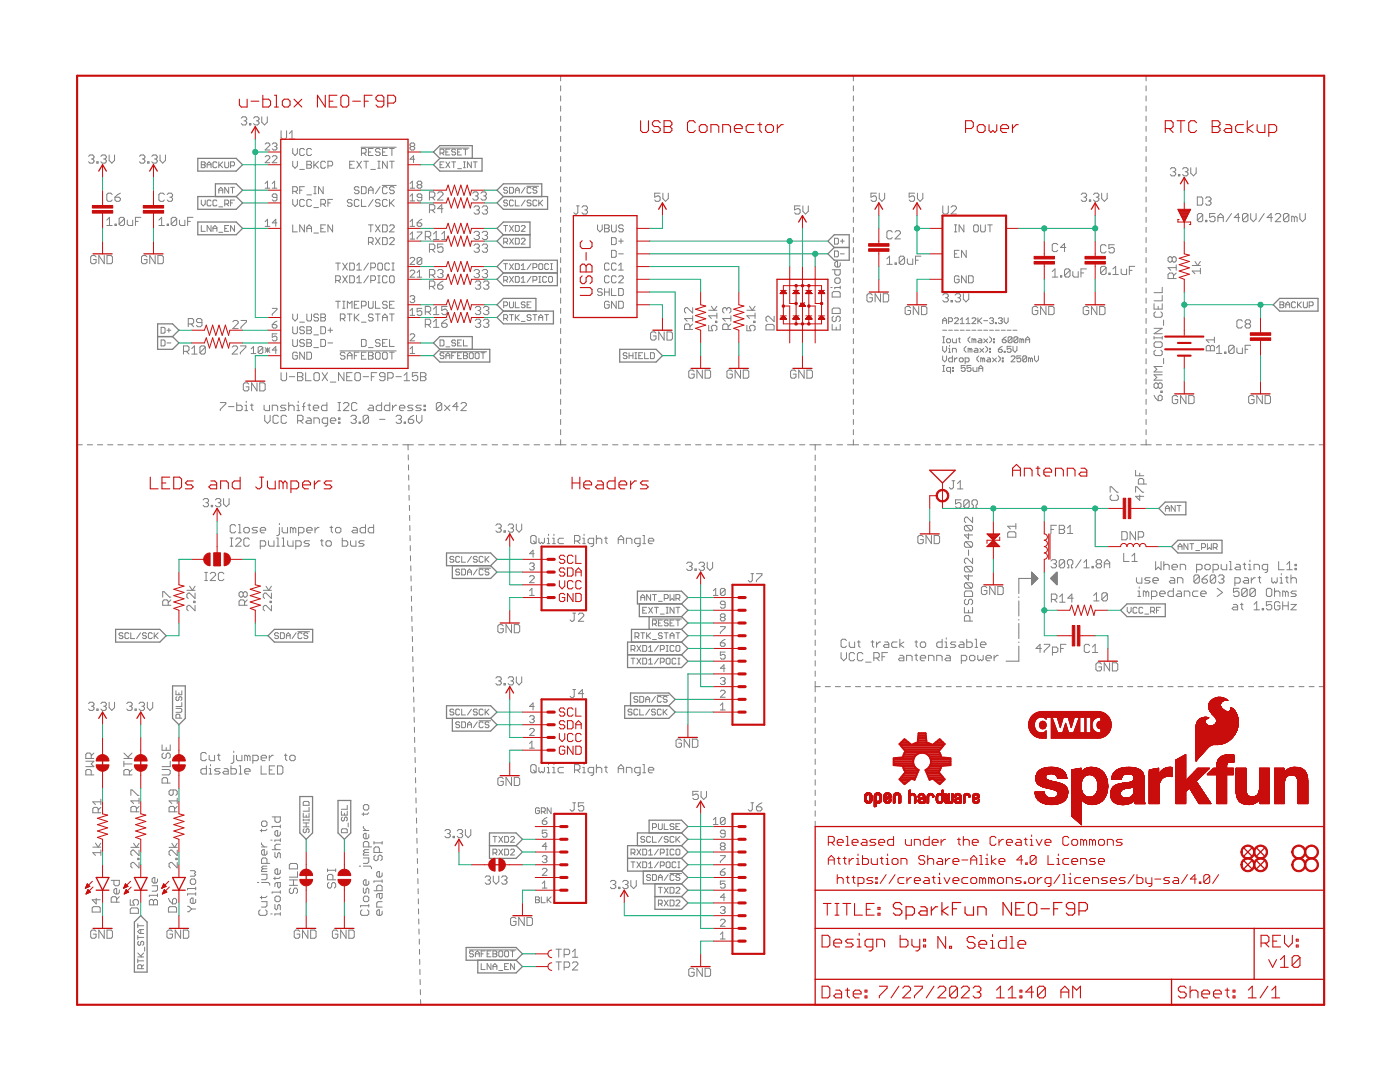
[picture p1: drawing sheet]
<svg xmlns="http://www.w3.org/2000/svg" width="279mm" height="216mm" viewBox="0 0 279 216" stroke-linecap="round" stroke-linejoin="round" font-family="sans-serif">
<g fill="none" stroke="#808080" stroke-width=".2">
<path d="M111.9 15.1v1M111.9 17.1v1M111.9 19.1v1.1M170.3 15.1v1M170.3 17.1v1M170.3 19.1v1.1M228.7 15.1v1M228.7 17.1v1M228.7 19.1v1.1M17.7 31.2l.2-.3h.6l.3 .3v.3l-.3 .2M18.2 31.7h.3M18.5 31.7l.3 .3v.3l-.3 .3h-.6l-.2-.3"/>
<path d="M19.3 32.3h.3v.3h-.3zM20.1 31.2l.3-.3h.6l.2 .3v.3l-.2 .2M20.7 31.7h.3M21 31.7l.2 .3v.3l-.2 .3h-.6l-.3-.3M21.8 30.9v1.1l.5 .6 .6-.6v-1.1M22.4 38.8l-.3-.3h-.5l-.3 .3v1.1l.3 .3h.5l.3-.3M22.9 39.3h.8l.3 .3v.3l-.3 .3h-.5l-.3-.3zM24 38.5l-1.1 .8M27.8 31.2l.3-.3h.6l.2 .3v.3l-.2 .2M28.4 31.7h.3M28.7 31.7l.2 .3v.3l-.2 .3h-.6l-.3-.3M29.5 32.3h.2v.3h-.2z"/>
<path d="M30.3 31.2l.3-.3h.5l.3 .3v.3l-.3 .2M30.8 31.7h.3M31.1 31.7l.3 .3v.3l-.3 .3h-.5l-.3-.3M31.9 30.9v1.1l.6 .6 .5-.6v-1.1M32.8 38.8l-.3-.3h-.5l-.3 .3v1.1l.3 .3h.5l.3-.3M33.4 38.8l.2-.3h.6l.2 .3v.3l-.2 .2M33.9 39.3h.3M34.2 39.3l.2 .3v.3l-.2 .3h-.6l-.2-.3M40.2 32.3h.5l.3 .2-.3 .4 .3 .4-.3 .2h-.5zM40.2 39.9v.8l.4 .4 .4-.4v-.8M40.2 32.9h.5M41.3 32.9h.8"/>
<path d="M41.3 33.5v-.8l.4-.4 .4 .4v.8M43.3 32.5l-.2-.2h-.4l-.2 .2v.8l.2 .2h.4l.2-.2M43.7 32.3v1.2M43.7 38.5v-.7l.4-.4 .3 .4v.7M43.7 38h.7M43.9 32.9l.5 .6M44.4 32.3l-.7 .8M44.9 32.3v1l.1 .2h.4l.2-.2v-1M45.6 37.4v1.1l-.7-1.1v1.1M46 33.1h.6l.2-.2v-.4l-.2-.2h-.6v1.2M46 37.4h.8M46.4 37.4v1.1"/>
<path d="M46.8 39.9h-.8v1.2M48.2 23.6l.2-.3h.6l.2 .3v.3l-.2 .2M48.7 24.1h.3M49 24.1l.2 .3v.3l-.2 .2h-.6l-.2-.2M49.8 24.7h.3v.2h-.3zM50.6 23.6l.3-.3h.5l.3 .3v.3l-.3 .2M51.2 24.1h.2M51.4 24.1l.3 .3v.3l-.3 .2h-.5l-.3-.2M52.2 23.3v1.1l.6 .5 .5-.5v-1.1M52.9 28.8l.2-.3h.5l.2 .3v.2l-.9 .9h.9M52.9 31.3l.2-.2h.5l.2 .2v.2l-.9 1h.9M52.9 36.6l.5-.4v1.3"/>
<path d="M52.9 37.5h.9M54.3 28.8l.3-.3h.4l.3 .3v.2l-.3 .2M54.3 31.3l.3-.2h.4l.3 .2v.2l-1 1h1M54.3 37.5h1M54.3 36.6l.5-.4v1.3M54.8 29.2h.2M55 29.2l.3 .3v.2l-.3 .2h-.4l-.3-.2M55.3 39.4h-.7l-.3-.2v-.3l.3-.2h.4l.3 .2v1l-.3 .2h-.4l-.3-.2M56.1 26.1v1.4l.3 .2h.5l.3-.2v-1.4M57.7 27.7h1.1M57.7 26.6l.6-.5v1.6M58.4 29.6v1l.5 .4 .5-.4v-1"/>
<path d="M58.4 32.2v.9l.5 .5 .5-.5v-.9M58.4 38.2h.7l.3-.2v-.5l-.3-.2h-.7v1.4M58.4 39.8v.9l.5 .5 .5-.5v-.9M58.9 38.2l.5 .5M59.8 33.8h.9M59.8 38h.5M60.7 29.9l-.2-.3h-.5l-.2 .3v.9l.2 .2h.5l.2-.2M60.7 37.3h-.9v1.4M61.2 32.2h.7l.3 .2v.2l-.3 .3 .3 .2v.2l-.3 .3h-.7zM61.2 32.9h.7M61.2 38.9h1M62.2 29.9l-.3-.3h-.4l-.3 .3v.9l.3 .2h.4l.3-.2"/>
<path d="M62.6 37.3h.5M62.6 38.7h.5M62.6 32.2v1.4M62.9 37.3v1.4M62.9 32.9l.7 .7M63.6 32.2l-1 .9M64.5 37.3v1.4l-.9-1.4v1.4M65 32.4l-.3-.2h-.4l-.3 .2v.9l.3 .3h.4l.3-.3M65.4 33.1h.7l.3-.2v-.5l-.3-.2h-.7v1.4M66.4 39.8h-1v1.4M69.8 32.9h.5M70.7 32.2h-.9v1.4h.9"/>
<path d="M71.2 32.2l.9 1.4M71.6 37.5l-.2-.2h-.4l-.3 .2v.2l.3 .3h.4l.2 .2v.2l-.2 .3h-.4l-.3-.3M72.1 29.4h7M72.1 30.6h.7l.3-.3v-.4l-.3-.3h-.7v1.4M72.1 37.3h.7l.3 .2v.9l-.3 .3h-.7zM72.1 39.8v1.4h1M72.1 32.2l-.9 1.4M72.6 30.6l.5 .4M72.6 32.2h.9M73.1 32.2v1.4M73.5 38.7v-1l.5-.4 .5 .4v1M73.5 30.3h.5"/>
<path d="M73.5 38h1M74 33.8h.9M74.5 29.6h-1v1.4h1M74.5 39.8l-1 1.4M75.4 32.2h.5M75.4 33.6h.5M75.6 32.2v1.4M75.9 29.9l-.3-.3h-.4l-.3 .3v.2l.3 .2h.4l.3 .3v.2l-.3 .2h-.4l-.3-.2M75.9 37.3l-1 1.4M76.3 37h2.8M76.3 30.3h.5M77.3 37.5l-.3-.2h-.4l-.3 .2v.9l.3 .3h.4l.3-.3"/>
<path d="M77.3 29.6h-1v1.4h1M77.3 32.2v1.4l-1-1.4v1.4M77.7 29.6h1M77.7 32.2h1M77.7 39.8v1.4M78.2 29.6v1.4M78.2 32.2v1.4M78.7 37.5l-.3-.2h-.4l-.3 .2v.2l.3 .3h.4l.3 .2v.2l-.3 .3h-.4l-.3-.3M78.7 39.8l-1 .9M81.8 36.6l.5-.4v1.3M81.8 39.2l.5-.5v1.4M81.8 37.5h1"/>
<path d="M82.1 29.2l-.3 .3v.2l.3 .2h.4l.3-.2v-.2l-.3-.3M82.1 29.2l-.3-.2v-.2l.3-.3h.4l.3 .3v.2l-.3 .2M82.1 29.2h.4M82.8 31.8h-1l.7-.7v1.4M83.5 36.9l-.3 .2v.2l.3 .2h.4l.3-.2v-.2l-.3-.2M83.5 36.9l-.3-.3v-.2l.3-.2h.4l.3 .2v.2l-.3 .3M83.5 36.9h.4M84.2 39.4h-.7l-.3-.2v-.3l.3-.2h.4l.3 .2v1l-.3 .2h-.4l-.3-.2M85.7 39.4h.8l.3-.3v-.5l-.3-.3h-.8v1.6M86.2 39.4l.6 .5M87.3 38.6l.3-.3h.6l.2 .3v.2l-1.1 1.1h1.1M87.8 29.5h5.8"/>
<path d="M87.8 32.9h.4M87.8 30.5h.6l.2-.2v-.3l-.2-.2h-.6v1.1M88.2 30.5l.4 .4M88.6 32.3h-.8v1.2h.8M89 30.3h.4M89 32.3l.8 1.2M89.8 29.8h-.8v1.1h.8M89.8 32.3l-.8 1.2M90.1 32.3h.8M90.6 32.3v1.2M90.9 30l-.2-.2h-.3l-.3 .2 .3 .3h.3l.2 .2-.2 .4h-.3l-.3-.2M91.3 30.3h.4"/>
<path d="M91.3 33.7h.8M92.1 29.8h-.8v1.1h.8M92.5 32.3h.4M92.5 33.5h.4M92.5 29.8h.8M92.7 32.3v1.2M92.9 29.8v1.1M94.1 32.3v1.2l-.8-1.2v1.2M94.3 38.6l.3-.3h.5l.3 .3v.2l-.3 .3M94.4 32.3h.8M94.8 32.3v1.2M94.9 39.1h.2"/>
<path d="M95.1 39.1l.3 .3v.2l-.3 .3h-.5l-.3-.3M96 38.6l.2-.3h.6l.2 .3v.2l-.2 .3M96.5 39.1h.3M96.8 39.1l.2 .3v.2l-.2 .3h-.6l-.2-.3M101.3 37.6l-.2-.2h-.4l-.2 .4 .2 .2h.4l.2 .4-.2 .1h-.4l-.2-.1M101.7 37.4h.6l.2 .2v.8l-.2 .1h-.6zM102.8 39.9v1.2h.8M102.8 38h.8M102.8 38.5v-.7l.5-.4 .3 .4v.7M104.8 39.9l-.8 1.2M104.8 37.4l-.8 1.1M105.1 37.2h2.4"/>
<path d="M106 37.6l-.2-.2h-.4l-.2 .2v.8l.2 .1h.4l.2-.1M107.1 37.6l-.1-.2h-.4l-.2 .4 .2 .2h.4l.1 .4-.1 .1h-.4l-.2-.1M107.5 39.9v1.2M108.3 39.9l-.8 .8M111.9 21.2v1M111.9 23.2v1M111.9 25.2v1M111.9 27.2v1M111.9 29.2v1M111.9 31.2v1.1M111.9 33.3v1M111.9 35.3v1"/>
<path d="M111.9 37.3v1M111.9 39.3v1M131.7 38.5h-1v.8l.5-.2h.3l.2 .2v.6l-.2 .3h-.6l-.2-.3M132.3 38.5v1.1l.5 .6 .6-.6v-1.1M170.3 21.2v1M170.3 23.2v1M170.3 25.2v1M170.3 27.2v1M170.3 29.2v1M170.3 31.2v1.1M170.3 33.3v1M170.3 35.3v1"/>
<path d="M170.3 37.3v1M170.3 39.3v1M174.9 38.5h-1.1v.8l.6-.2h.2l.3 .2v.6l-.3 .3h-.5l-.3-.3M175.5 38.5v1.1l.5 .6 .6-.6v-1.1M182.5 38.5h-1.1v.8l.6-.2h.3l.2 .2v.6l-.2 .3h-.6l-.3-.3M183.1 38.5v1.1l.5 .6 .6-.6v-1.1M215.8 38.8l.2-.3h.6l.3 .3v.3l-.3 .2M216.3 39.3h.3M216.6 39.3l.3 .3v.3l-.3 .3h-.6l-.2-.3M217.4 39.9h.3v.3h-.3zM218.2 38.8l.3-.3h.5l.3 .3v.3l-.3 .2M218.8 39.3h.2"/>
<path d="M219 39.3l.3 .3v.3l-.3 .3h-.5l-.3-.3M219.9 38.5v1.1l.5 .6 .6-.6v-1.1M228.7 21.2v1M228.7 23.2v1M228.7 25.2v1M228.7 27.2v1M228.7 29.2v1M228.7 31.2v1.1M228.7 33.3v1M228.7 35.3v1M228.7 37.3v1M228.7 39.3v1"/>
<path d="M233.6 33.7l.2-.2h.6l.2 .2v.3l-.2 .3M234.1 34.3h.3M234.4 34.3l.2 .2v.3l-.2 .3h-.6l-.2-.3M235.2 34.8h.3v.3h-.3zM236 33.7l.3-.2h.5l.3 .2v.3l-.3 .3M236.5 34.3h.3M236.8 34.3l.3 .2v.3l-.3 .3h-.5l-.3-.3M237.6 33.5v1l.6 .6 .5-.6v-1M239 39.3h.8l.2 .3v1.1l-.2 .2h-.8zM240.6 39.6l.3-.3h.5l.3 .3v.3l-.3 .2M19.2 51.3l-.3-.3h-.5l-.3 .3v1l.3 .3h.5l.3-.3v-.5h-.6M20.8 51v1.6l-1.1-1.6v1.6"/>
<path d="M21.3 45h1.1M21.3 43.9l.5-.5v1.6M21.4 51h.8l.2 .3v1l-.2 .3h-.8zM22.9 44.7h.3v.3h-.3zM24.8 43.6v1.1l-.2 .3h-.6l-.2-.3M24.8 43.6l-.2-.2h-.6l-.2 .2v1.1M24.8 43.6l-1 1.1M25.4 43.9v.8l.3 .3h.8v-1.1M27 44.2h.6M28.1 43.4h-1.1v1.6M29.3 51.3l-.2-.3h-.6l-.3 .3v1l.3 .3h.6l.2-.3v-.5h-.5M31 51v1.6l-1.1-1.6v1.6"/>
<path d="M31.5 51h.8l.3 .3v1l-.3 .3h-.8zM31.7 43.9l.6-.5v1.6M31.7 45h1.1M33.4 44.7h.2v.3h-.2zM35.3 43.6v1.1l-.3 .3h-.6l-.2-.3M35.3 43.6l-.3-.2h-.6l-.2 .2v1.1M35.3 43.6l-1.1 1.1M35.8 43.9v.8l.3 .3h.8v-1.1M37.4 44.2h.6M38.5 43.4h-1.1v1.6M40.2 45v1.2h.8M42.1 40.1l-.2-.2h-.4l-.2 .2v.8l.2 .2h.4l.2-.2"/>
<path d="M42.1 45v1.2l-.8-1.2v1.2M42.5 45.6h.8M42.5 46.2v-.8l.4-.4 .4 .4v.8M43.3 40.1l-.2-.2h-.4l-.2 .2v.8l.2 .2h.4l.2-.2M43.7 41.3h.7M43.7 46.4h.7M44.9 40.7h.5l.2-.2v-.4l-.2-.2h-.5v1.2M44.9 45.6h.3M45.2 40.7l.4 .4M45.6 45h-.7v1.2h.7M46 40.5h.4M46.8 45v1.2l-.8-1.2v1.2"/>
<path d="M52.9 44.2l.5-.4v1.4M52.9 45.2h.9M55.3 44.5h-1l.7-.7v1.4M58.4 44.9v1.4h1M60.7 40l-.2-.2h-.5l-.2 .2v1l.2 .2h.5l.2-.2M60.7 44.9v1.4l-.9-1.4v1.4M61.2 46.3v-1l.5-.4 .5 .4v1M61.2 45.6h1M62.2 40l-.3-.2h-.4l-.3 .2v1l.3 .2h.4l.3-.2M62.6 46.5h1M62.6 41.4h1M64 40.7h.7l.3-.2v-.5l-.3-.2h-.7v1.4"/>
<path d="M64 45.6h.5M64.5 40.7l.5 .5M65 44.9h-1v1.4h1M65.4 40.5h.5M66.4 44.9v1.4l-1-1.4v1.4M67 56h.7l.2-.3v-.4l-.2-.3h-.7v1.4M67 52.5h.9M67.5 52.5v1.4M67.5 56l.4 .4M68.4 52.5l.9 1.4M68.4 55l.9 1.4M69.3 52.5l-.9 1.4"/>
<path d="M69.3 55l-.9 1.4M69.8 55h.7l.2 .3v.9l-.2 .2h-.7zM69.8 52.5h.7l.2 .2v1l-.2 .2h-.7zM70.3 40l-.3-.2h-.4l-.3 .2v.3l.3 .2h.4l.3 .2v.3l-.3 .2h-.4l-.3-.2M71.2 53l.5-.5v1.4M71.2 55.5l.5-.5v1.4M71.2 56.4h.9M71.2 53.9h.9M71.6 40l-.2-.2h-.4l-.3 .2v1l.3 .2h.4l.2-.2M73.5 48.3h.7l.3-.2v-.5l-.3-.2h-.7v1.4M73.5 44.9h1M73.5 52.5l-.9 1.4"/>
<path d="M73.5 55l-.9 1.4M74 56h.7l.2-.3v-.4l-.2-.3h-.7v1.4M74 53.4h.7l.2-.2v-.5l-.2-.2h-.7v1.4M74 44.9v1.4M74 48.3l.5 .5M74.9 44.9l1 1.4M74.9 47.4l1 1.4M75.4 52.7l.2-.2h.5l.2 .2v1l-.2 .2h-.5l-.2-.2zM75.4 55h.5M75.4 56.4h.5M75.6 55v1.4M75.9 40l-.3-.2h-.4l-.3 .2v.3l.3 .2h.4l.3 .2v.3l-.3 .2h-.4l-.3-.2"/>
<path d="M75.9 44.9l-1 1.4M75.9 47.4l-1 1.4M76.3 47.4h.7l.3 .2v1l-.3 .2h-.7zM76.3 44.9h.7l.3 .2v.9l-.3 .3h-.7zM77.3 55.3l-.3-.3h-.4l-.3 .3v.9l.3 .2h.4l.3-.2M77.3 40l-.3-.2h-.4l-.3 .2v1l.3 .2h.4l.3-.2M77.7 52.7l-.2-.2h-.5l-.2 .2v1l.2 .2h.5l.2-.2M77.7 45.1l.3-.2h.4l.3 .2v.2l-1 1h1M77.7 47.6l.3-.2h.4l.3 .2v.3l-1 .9h1M78 55h.4l.3 .3v.9l-.3 .2h-.4l-.3-.2v-.9zM78 40.5l.7 .7M78.2 52.5h.5"/>
<path d="M78.2 53.9h.5M78.4 52.5v1.4M81.8 54.1l.3-.2h.4l.3 .2v.3l-1 .9h1M81.8 59.2l.3-.2h.4l.3 .2v.3l-.3 .2M81.8 44.2l.5-.4v1.4M81.8 46.8l.5-.5v1.4M81.8 51.6l.3-.2h.4l.3 .2v.2l-1 1h1M81.8 40.1h1M81.8 45.2h1M81.8 47.7h1M82.3 59.7h.2M82.5 59.7l.3 .2v.3l-.3 .2h-.4l-.3-.2"/>
<path d="M83.2 44.5h.7l.3 .2v.2l-.3 .3h-.4l-.3-.3zM83.2 46.3h1v.2l-1 1v.2M83.2 55.3h1M83.2 54.4l.5-.5v1.4M84.2 51.6l-.3-.2h-.4l-.3 .2v.9M84.2 51.6v.9l-.3 .3h-.4l-.3-.3M84.2 51.6l-1 .9M84.2 43.8l-.5 .2-.5 .5M84.9 47.2h.8l.3-.2v-.6l-.3-.2h-.8v1.6M85.4 47.2l.6 .6M85.7 57.1h.8l.3-.2v-.6l-.3-.2h-.8v1.6M85.7 54.9h.8l.3-.3v-.5l-.3-.3h-.8v1.6"/>
<path d="M85.7 41.9h.8l.3-.3v-.5l-.3-.3h-.8v1.7M85.7 49.8h.8l.3-.3v-.5l-.3-.3h-.8v1.6M86.2 54.9l.6 .5M86.2 57.1l.6 .6M86.2 41.9l.6 .6M86.2 49.8l.6 .5M86.5 46.7l.6-.5v1.6M86.5 47.8h1.1M87.3 54.1l.3-.3h.6l.2 .3v.2l-.2 .3M87.3 56.9h.9l.2 .2v.3l-.2 .3h-.6l-.3-.3zM87.9 54.6h.3M88.2 54.6l.2 .3v.2l-.2 .3h-.6l-.3-.3"/>
<path d="M88.2 47.8h1M88.2 46.7l.5-.5v1.6M88.4 41.6h-1.1l.9-.8v1.7M88.4 48.7h-1.1v.8l.6-.3h.3l.2 .3v.6l-.2 .2h-.6l-.3-.2M88.4 56.1l-1.1 .8M94.6 54.1l.3-.3h.5l.3 .3v.2l-.3 .3M94.6 41.4l.3-.3h.5l.3 .3v.2l-.3 .3M94.6 46.4l.3-.2h.5l.3 .2v.3l-.3 .3M94.6 49l.3-.3h.5l.3 .3v.2l-.3 .3M94.8 56.3l.3-.2h.6l.2 .2v.3l-.2 .3M95.1 54.6h.3M95.1 41.9h.3"/>
<path d="M95.1 47h.3M95.1 49.5h.3M95.4 56.9h.3M95.4 54.6l.3 .3v.2l-.3 .3h-.5l-.3-.3M95.4 41.9l.3 .3v.2l-.3 .3h-.5l-.3-.3M95.4 47l.3 .2v.3l-.3 .3h-.5l-.3-.3M95.4 49.5l.3 .3v.3l-.3 .2h-.5l-.3-.2M95.7 56.9l.2 .2v.3l-.2 .3h-.6l-.3-.3M96.2 41.4l.3-.3h.5l.3 .3v.2l-.3 .3M96.2 49l.3-.3h.5l.3 .3v.2l-.3 .3M96.2 54.1l.3-.3h.5l.3 .3v.2l-.3 .3M96.2 46.4l.3-.2h.5l.3 .2v.3l-.3 .3"/>
<path d="M96.5 56.3l.3-.2h.5l.3 .2v.3l-.3 .3M96.8 54.6h.2M96.8 41.9h.2M96.8 47h.2M96.8 49.5h.2M97 56.9h.3M97 54.6l.3 .3v.2l-.3 .3h-.5l-.3-.3M97 41.9l.3 .3v.2l-.3 .3h-.5l-.3-.3M97 47l.3 .2v.3l-.3 .3h-.5l-.3-.3M97 49.5l.3 .3v.3l-.3 .2h-.5l-.3-.2M97.3 56.9l.3 .2v.3l-.3 .3h-.5l-.3-.3M100.5 45h.8"/>
<path d="M100.5 52.6h.8M100.5 48.3h.6l.2-.2v-.4l-.2-.2h-.6v1.2M100.5 55.9h.6l.2-.2v-.3l-.2-.2h-.6v1.1M100.9 45v1.2M100.9 52.6v1.2M100.9 55.9l.4 .4M100.9 48.3l.4 .4M101.3 40.1l-.2-.2h-.4l-.2 .4 .2 .2h.4l.2 .4-.2 .2h-.4l-.2-.2M101.7 55.2l.8 1.1M101.7 52.6l.8 1.2M101.7 45l.8 1.2M101.7 47.5l.8 1.2"/>
<path d="M102.5 40.1l-.2-.2h-.4l-.2 .2v.8l.2 .2h.4l.2-.2M102.5 55.2l-.8 1.1M102.5 52.6l-.8 1.2M102.5 45l-.8 1.2M102.5 47.5l-.8 1.2M102.8 55.2h.6l.2 .2v.7l-.2 .2h-.6zM102.8 45h.6l.2 .2v.8l-.2 .2h-.6zM102.8 52.6h.6l.2 .2v.8l-.2 .2h-.6zM102.8 47.5h.6l.2 .2v.8l-.2 .2h-.6zM104 53.8h.8M104 45.2l.2-.2h.4l.2 .2v.2l-.8 .8h.8M104 47.7l.2-.2h.4l.2 .2v.2l-.8 .8h.8"/>
<path d="M104 56.3h.8M104 55.5l.4-.3v1.1M104 53l.4-.4v1.2M106 40.1l-.2-.2h-.4l-.2 .4 .2 .2h.4l.2 .4-.2 .2h-.4l-.2-.2M106 55.2l-.8 1.1M106 52.6l-.8 1.2M106.4 53.4h.6l.1-.2v-.4l-.1-.2h-.6v1.2M106.4 55.9h.6l.1-.2v-.3l-.1-.2h-.6v1.1M107.1 40.1l-.1-.2h-.4l-.2 .2v.8l.2 .2h.4l.1-.2M107.5 52.8l.2-.2h.4l.2 .2v.8l-.2 .2h-.4l-.2-.2zM107.5 55.2h.4M107.5 56.3h.4"/>
<path d="M107.7 40.5l.6 .6M107.7 55.2v1.1M109.1 55.4l-.2-.2h-.4l-.2 .2v.7l.2 .2h.4l.2-.2M109.5 52.8l-.2-.2h-.4l-.2 .2v.8l.2 .2h.4l.2-.2M109.5 55.4l.2-.2h.4l.2 .2v.7l-.2 .2h-.4l-.2-.2zM109.9 53.8h.4M109.9 52.6h.4M110.1 52.6v1.2M111.9 41.3v1.1M111.9 43.3v1.1M111.9 45.4v1M111.9 47.4v1"/>
<path d="M111.9 49.4v1M111.9 51.4v1M111.9 53.4v1.1M111.9 55.5v1M111.9 57.5v1M111.9 59.5v1M115.1 41.1h.5M115.3 41.1v1.3l-.2 .3h-.3l-.3-.3M116.1 41.4l.3-.3h.6l.2 .3v.2l-.2 .3M116.7 41.9h.3M117 41.9l.2 .3v.2l-.2 .3h-.6l-.3-.3M119.3 44.9v.9l.4 .5 .5-.5v-.9"/>
<path d="M120.2 57.8l-.2-.2h-.5l-.2 .2v.2l.2 .3h.5l.2 .2v.2l-.2 .3h-.5l-.2-.3M120.6 44.9h.7l.3 .2v.2l-.3 .3 .3 .2v.2l-.3 .3h-.7zM120.6 57.6v1.4M120.6 45.6h.7M120.6 58.3h1M121.6 55.3l-.3-.3h-.4l-.3 .3v.9l.3 .2h.4l.3-.2M121.6 52.7l-.3-.2h-.4l-.3 .2v1l.3 .2h.4l.3-.2M121.6 57.6v1.4M122 44.9v1.1l.3 .3h.4l.3-.3v-1.1M122 50h.7l.3 .2v.9l-.3 .3h-.7zM122 47.4h.7l.3 .2v1l-.3 .2h-.7zM122 57.6v1.4h1"/>
<path d="M123 55.3l-.3-.3h-.4l-.3 .3v.9l.3 .2h.4l.3-.2M123 52.7l-.3-.2h-.4l-.3 .2v1l.3 .2h.4l.3-.2M123.5 57.6h.7l.2 .2v.9l-.2 .3h-.7zM123.5 55.3l.2-.3h.5l.2 .3v.2l-.9 .9h.9M123.5 50.7h.9M123.5 53.9h.9M123.5 53l.4-.5v1.4M123.5 48.1h.9M123.9 47.6v1M124.4 45.1l-.2-.2h-.5l-.2 .2v.2l.2 .3h.5l.2 .2v.2l-.2 .3h-.5l-.2-.3M159.7 41.1h-1.1v.8l.5-.3h.3l.3 .3v.5l-.3 .3h-.5l-.3-.3M160.2 41.1v1.1l.6 .5 .5-.5v-1.1"/>
<path d="M165.8 57.4h.3M166.1 53.8h1.6v.8l-.3 .3h-.5l-.3-.3v-.8M166.3 58.2h1.1l.3 .3v.8h-1.6v-.8zM166.5 47.5h.6l.2 .2v.8l-.2 .2h-.6zM166.5 50.1h.6l.2 .2v.8l-.2 .1h-.6zM166.6 55.7l.3-.2h.5l.3 .2v.6l-.3 .2h-.5l-.3-.2zM167.7 52.5v.5l-.3 .3h-.5l-.3-.3v-.5l.3-.3h.3v1.1M167.7 57.1v.5M167.7 57.4h-1.1v.2M167.7 50.7h.8M167.7 48.1h.8M168.1 47.7v.8"/>
<path d="M170.3 41.3v1.1M170.3 43.3v1.1M170.3 45.4v1M170.3 47.4v1M170.3 49.4v1M170.3 51.4v1M170.3 53.4v1.1M170.3 55.5v1M170.3 57.5v1M170.3 59.5v1M174.1 58.9l-.3-.3h-.5l-.3 .3v1.1l.3 .2h.5l.3-.2v-.6h-.6M175.7 58.6v1.6l-1.1-1.6v1.6"/>
<path d="M176.3 58.6h.8l.3 .3v1.1l-.3 .2h-.8zM177 51.6l.5-.5v1.6M177 52.7h1.1M178.1 46.3l-.3-.3h-.6l-.2 .3v1.1l.2 .3h.6l.3-.3M178.6 52.5h.3v.2h-.3zM178.6 46.3l.3-.3h.5l.3 .3v.3l-1.1 1.1h1.1M180.5 51.4v1.1l-.2 .2h-.6l-.2-.2M180.5 51.4l-.2-.3h-.6l-.2 .3v1.1M180.5 51.4l-1 1.1M181.1 51.6v.9l.3 .2h.8v-1.1M182.7 51.9h.6M183.8 51.1h-1.1v1.6"/>
<path d="M188.2 41.1v1.3l.2 .3h.6l.3-.3v-1.3M188.2 58.9l.2-.3h.6l.3 .3v.2l-.3 .3M188.7 59.4h.3M189 59.4l.3 .3v.3l-.3 .2h-.6l-.2-.2M189.8 60h.3v.2h-.3zM189.8 41.4l.3-.3h.5l.3 .3v.2l-1.1 1.1h1.1M190.5 46.3h.4M190.5 44.9h.4M190.5 50.7h.4M190.6 58.9l.3-.3h.5l.3 .3v.2l-.3 .3M190.7 44.9v1.4M191.2 59.4h.2"/>
<path d="M191.4 55.3l-.2-.3h-.5l-.2 .3v.9l.2 .2h.5l.2-.2v-.5h-.5M191.4 50h-.9v1.4h.9M191.4 59.4l.3 .3v.3l-.3 .2h-.5l-.3-.2M192.3 58.6v1.1l.5 .5 .5-.5v-1.1M192.4 44.9v1.4l-1-1.4v1.4M192.8 50v1.4l-.9-1.4v1.4M192.8 55v1.4l-.9-1.4v1.4M193.3 55h.7l.2 .3v.9l-.2 .2h-.7zM194.3 45.1l.2-.2h.5l.2 .2v.9l-.2 .3h-.5l-.2-.3zM195.7 44.9v1.1l.2 .3h.5l.2-.3v-1.1M197.1 44.9h.9M197.6 44.9v1.4"/>
<path d="M210 54.2l.5-.5v1.6M210 55.3h1.1M211.1 48.9l-.3-.3h-.5l-.3 .3v1l.3 .3h.5l.3-.3M211.6 55h.3v.3h-.3zM212.7 49.4h-1.1l.8-.8v1.6M213.6 53.9v1.1l-.3 .3h-.6l-.3-.3M213.6 53.9l-.3-.2h-.6l-.3 .2v1.1M213.6 53.9l-1.2 1.1M214.1 54.2v.8l.3 .3h.8v-1.1M215.7 54.5h.6M216.8 53.7h-1.1v1.6M220.7 49.1l-.2-.3h-.6l-.3 .3v1.1l.3 .3h.6l.2-.3"/>
<path d="M220.7 53.4l-.2-.3h-.6l-.3 .3v1.1M220.7 53.4v1.1l-.2 .3h-.6l-.3-.3M220.7 53.4l-1.1 1.1M221.3 54.5h.3v.3h-.3zM222.1 54.8h1.1M222.1 53.7l.6-.6v1.7M222.4 48.8h-1.1v.8l.5-.2h.3l.3 .2v.6l-.3 .3h-.5l-.3-.3M223.8 53.7v.8l.2 .3h.8v-1.1M225.4 54h.5M226.5 53.1h-1.1v1.7M228.7 41.3v1.1M228.7 43.3v1.1"/>
<path d="M228.7 45.4v1M228.7 47.4v1M228.7 49.4v1M228.7 51.4v1M228.7 53.4v1.1M228.7 55.5v1M228.7 57.5v1M228.7 59.5v1M231.9 57.3v1.1h-1.6M231.9 58.9v1.1h-1.6M233.9 51.5l-.2-.3h-.3l-.3 .3v.5l.3 .3h.3l.2-.3M233.9 51.5v.5"/>
<path d="M233.9 51.5l.3-.3h.3l.2 .3v.5l-.2 .3h-.3l-.3-.3M234.2 55.6v-.8l-.3-.3h-.5l-.3 .3v.8h1.6M234.7 54.5l-.5 .5M234.7 53.4h-1.6l.6 .5M234.7 52.9v1M237.9 53h1.7M238.5 52.2l.5 .8 .6-.8M239.6 54.1h-1.7l.6 .5M239.6 53.5v1.1M240 42.9l-.2-.3h-.6l-.2 .3v1.1M240 42.9v1.1l-.2 .2h-.6l-.2-.2M240 42.9l-1 1.1"/>
<path d="M240.6 44h.3v.2h-.3zM241.1 40.1h.3M241.4 40.1l.3 .3v.3l-.3 .2h-.5l-.3-.2M242.5 42.6h-1.1v.8l.6-.2h.2l.3 .2v.6l-.3 .2h-.5l-.3-.2M243.1 44.2v-1l.5-.6 .5 .6v1M243.1 43.4h1M245.8 42.6l-1.1 1.6M247.4 43.4h-1.1l.8-.8v1.6M249 42.9l-.2-.3h-.6l-.2 .3v1.1M249 42.9v1.1l-.2 .2h-.6l-.2-.2M249 42.9l-1 1.1M249.6 42.6v1.1l.5 .5 .6-.5v-1.1"/>
<path d="M252.3 42.6l-1.1 1.6M254 43.4h-1.1l.8-.8v1.6M254.5 42.9l.3-.3h.5l.3 .3v.3l-1.1 1h1.1M257.2 42.9l-.2-.3h-.6l-.3 .3v1.1M257.2 42.9v1.1l-.2 .2h-.6l-.3-.2M257.2 42.9l-1.1 1.1M258.3 43.4l-.3-.2h-.2v1M258.3 43.4v.8M258.3 43.4l.3-.2 .3 .2v.8M259.4 42.6v1.1l.5 .5 .6-.5v-1.1M32.2 67.8h.5l.2 .3v.7l-.2 .2h-.5zM32.2 65.3h.5l.2 .2v.8l-.2 .2h-.5z"/>
<path d="M33.3 65.9h.8M33.3 68.4h.8M33.7 65.5v.8M36.6 70.1h.8l.3-.3v-.5l-.3-.3h-.8v1.7M37.2 70.1l.5 .6M37.6 64.6h.8l.3-.2v-.6l-.3-.2h-.8v1.6M38.1 64.6l.6 .6M38.3 70.7h1M38.3 69.6l.5-.6v1.7M40.3 64.4h-.8l-.3-.3v-.3l.3-.2h.5l.3 .2v1.1l-.3 .3h-.5l-.3-.3M41 69.3v1.1l-.3 .3h-.5l-.3-.3M41 69.3l-.3-.3h-.5l-.3 .3v1.1"/>
<path d="M41 69.3l-1.1 1.1M46.3 69.3l.3-.3h.5l.3 .3v.3l-1.1 1.1h1.1M46.5 64.2l.2-.3h.6l.2 .3v.3l-1 1.1h1M48 69h1.1v.3l-1.1 1.1v.3M48.1 63.9h1.1v.3l-1.1 1.1v.3M49.7 76.6l-.3-.2h-.6l-.2 .2v1.1l.2 .3h.6l.3-.3v-.5h-.6M50.1 70.5h1M50.1 69.6l.5-.4v1.3M51.3 76.4v1.6l-1.1-1.6v1.6M51.8 76.4h.8l.3 .2v1.1l-.3 .3h-.8zM52.5 69.4l-.3-.2h-.4l-.3 .2v.9M52.5 69.4v.9l-.3 .2h-.4l-.3-.2"/>
<path d="M52.5 69.4l-1 .9M52.9 69.4l.9 .9M52.9 69.8h.9M53.4 69.4v.9M53.8 69.4l-.9 .9M54.3 61.5h1v.3l-1 .9v.2M54.3 64.8h.7l.3 .2v.2l-.3 .3h-.4l-.3-.3zM55.3 66.6h-1v.7l.7-.2 .3 .2v.5l-.3 .2h-.4l-.3-.2M55.3 69.8h-1l.7-.6v1.3M55.3 64.1l-1 .7M56.1 74.4v1.3l.3 .3h.5l.3-.3v-1.3M57.7 75.2h1.1"/>
<path d="M58.4 62.7v.9l.5 .5 .5-.5v-.9M58.4 65.2v1.2l.3 .2h.4l.3-.2v-1.2M58.4 67.7v1.2l.3 .2h.4l.3-.2v-1.2M59.4 70.5l-.3-.2h-.4l-.3 .2v.9l.3 .3h.4l.3-.3v-.4h-.5M59.4 74.4h.8l.3 .2v.3l-.3 .3 .3 .2v.3l-.3 .3h-.8zM59.4 75.2h.8M59.8 64.3h.9M60.7 65.4l-.2-.2h-.5l-.2 .2v.3l.2 .2h.5l.2 .2v.3l-.2 .2h-.5l-.2-.2M60.7 68l-.2-.3h-.5l-.2 .3v.2l.2 .2h.5l.2 .3v.2l-.2 .2h-.5l-.2-.2M60.7 70.3v1.4l-.9-1.4v1.4M61 74.4v1.6h1.1M61.2 62.7v1.1l.3 .3h.4l.3-.3v-1.1"/>
<path d="M61.2 65.2h.7l.3 .2v.3l-.3 .2 .3 .2v.3l-.3 .2h-.7zM61.2 67.7h.7l.3 .3v.2l-.3 .2 .3 .3v.2l-.3 .2h-.7zM61.2 70.3h.7l.3 .2v.9l-.3 .3h-.7zM61.2 65.9h.7M61.2 68.4h.7M62.6 66.8h1M62.6 69.4h1M62.7 74.6l.2-.2h.6l.2 .2v1.1l-.2 .3h-.6l-.2-.3zM63.6 62.9l-.3-.2h-.4l-.3 .2v.2l.3 .3h.4l.3 .2v.2l-.3 .3h-.4l-.3-.3M64 65.2h.7l.3 .2v1l-.3 .2h-.7zM64 67.7h.7l.3 .3v.9l-.3 .2h-.7zM64 62.7h.7l.3 .2v.2l-.3 .3 .3 .2v.2l-.3 .3h-.7z"/>
<path d="M64 63.4h.7M64.3 74.4l1.1 1.6M65.4 74.4l-1.1 1.6M65.4 65.9h1M65.4 68.4h1M65.9 76.2h1.1M65.9 65.4v1M67 60.1h.9M67.5 60.1v1.4M67.9 70h11.2M67.9 63.6h.7l.3-.2v-.5l-.3-.2h-.7v1.4M68.4 60.1h.5"/>
<path d="M68.4 61.5h.5M68.4 63.6l.5 .5M68.6 60.1v1.4M68.6 74.4v1.6l-1-1.6v1.6M68.9 70.5l-.3-.2h-.4l-.3 .2v.2l.3 .3h.4l.3 .2v.2l-.3 .3h-.4l-.3-.3M69.2 75.2h.5M69.3 71h1M69.3 61.5v-1.4l.5 .5 .5-.5v1.4M69.3 71.7v-1l.5-.4 .5 .4v1M69.3 62.7h1M69.8 62.7v1.4M70.3 74.4h-1.1v1.6h1.1"/>
<path d="M70.7 71h.5M70.7 62.7v1.4M70.7 60.8h.5M70.8 74.6l.3-.2h.5l.3 .2v1.1l-.3 .3h-.5l-.3-.3zM71 63.4l.6 .7M71.6 70.3h-.9v1.4M71.6 60.1h-.9v1.4h.9M71.6 62.7l-.9 .9M72.1 61h.7l.3-.2v-.5l-.3-.2h-.7v1.4M72.1 67.7h.7l.3 .3v.9l-.3 .2h-.7zM72.1 71h.5M72.1 64.3h1"/>
<path d="M72.5 75.2h1.1M73.1 70.3h-1v1.4h1M73.5 70.3h.7l.3 .2v.2l-.3 .3 .3 .2v.2l-.3 .3h-.7zM73.5 60.1v1.2l.3 .2h.4l.3-.2v-1.2M73.5 71h.7M73.5 69.4h1M74.1 75.2h.6M74.5 62.9l-.3-.2h-.4l-.3 .2v.2l.3 .3h.4l.3 .2v.2l-.3 .3h-.4l-.3-.3M74.9 60.1v1.4h1M74.9 62.7h1M75.2 70.3h.4l.3 .2v.9l-.3 .3h-.4l-.3-.3v-.9zM75.2 74.4h-1.1v1.6"/>
<path d="M75.4 62.7v1.4M75.9 68l-.3-.3h-.4l-.3 .3v.2l.3 .2h.4l.3 .3v.2l-.3 .2h-.4l-.3-.2M76.3 64.1v-1l.5-.4 .5 .4v1M76.3 63.4h1M76.3 68.4h.5M76.6 70.3h.4l.3 .2v.9l-.3 .3h-.4l-.3-.3v-.9zM76.8 75.2h-.8l-.3-.3v-.3l.3-.2h.6l.2 .2v1.1l-.2 .3h-.6l-.3-.3M77.3 60.3l-.3-.2h-.4l-.3 .2v.3l.3 .2h.4l.3 .2v.3l-.3 .2h-.4l-.3-.2M77.3 67.7h-1v1.4h1M77.4 75.4h.8l.3-.2v-.6l-.3-.2h-.8v1.6M77.7 70.3h1M77.7 60.8h.5"/>
<path d="M77.7 67.7v1.4h1M77.7 62.7h1M78.2 62.7v1.4M78.2 70.3v1.4M78.7 60.1h-1v1.4h1M79 75.2h1.1M80.6 76h1.1M80.6 74.9l.6-.5v1.6M81.8 66.8l.3-.2h.4l.3 .2v.3l-1 .9h1M81.8 62l.5-.5v1.4M81.8 69.6l.5-.4v1.3M81.8 70.5h1"/>
<path d="M81.8 62.9h1M83.4 74.4h-1.1v.8l.5-.3h.3l.3 .3v.5l-.3 .3h-.5l-.3-.3M83.9 74.4h.8l.3 .2v.3l-.3 .3 .3 .2v.3l-.3 .3h-.8zM83.9 75.2h.8M84.2 61.5h-1v.7l.5-.2h.2l.3 .2v.5l-.3 .2h-.4l-.3-.2M84.9 62.2h.8l.3-.2v-.6l-.3-.2h-.8v1.6M84.9 64.8h.8l.3-.3v-.5l-.3-.3h-.8v1.6M85.4 62.2l.6 .6M85.4 64.8l.6 .5M86.5 61.7l.6-.5v1.6M86.5 64.2l.6-.5v1.6M86.5 62.8h1.1"/>
<path d="M86.5 65.3h1.1M87.8 70.2h9.3M87.8 67.8h.6l.2 .3v.7l-.2 .2h-.6zM88.2 64.5h.8l.2 .3v.2l-.2 .3h-.6l-.2-.3zM88.6 70.6l-.2-.2h-.4l-.2 .4 .2 .2h.4l.2 .4-.2 .2h-.4l-.2-.2M89 71.6v-.8l.4-.4 .4 .4v.8M89 71h.8M89 69.2h.8M89.2 61.2h-1v.8l.5-.3h.3l.2 .3v.5l-.2 .3h-.6l-.2-.3M89.2 63.7l-.5 .3-.5 .5M90.1 71h.5M90.9 68.1l-.2-.3h-.3l-.3 .4 .3 .2h.3l.2 .4-.2 .2h-.3l-.3-.2"/>
<path d="M90.9 70.4h-.8v1.2M91.3 71h.4M91.3 68.4h.4M92.1 67.8h-.8v1.2h.8M92.1 70.4h-.8v1.2h.8M92.5 70.4h.6l.2 .2-.2 .4 .2 .4-.2 .2h-.6zM92.5 67.8v1.2h.8M92.5 71h.6M93.9 70.4h.4l.1 .2v.8l-.1 .2h-.4l-.2-.2v-.8zM94.8 70.6l.2-.2h.4l.2 .2v.8l-.2 .2h-.4l-.2-.2zM94.8 61.4l.3-.2h.6l.2 .2v.3l-.2 .3M94.8 64l.3-.3h.6l.2 .3v.2l-.2 .3"/>
<path d="M95.4 62h.3M95.4 64.5h.3M95.7 62l.2 .2v.3l-.2 .3h-.6l-.3-.3M95.7 64.5l.2 .3v.2l-.2 .3h-.6l-.3-.3M96 70.4h.8M96.4 70.4v1.2M96.5 61.4l.3-.2h.5l.3 .2v.3l-.3 .3M96.5 64l.3-.3h.5l.3 .3v.2l-.3 .3M97 62h.3M97 64.5h.3M97.3 62l.3 .2v.3l-.3 .3h-.5l-.3-.3M97.3 64.5l.3 .3v.2l-.3 .3h-.5l-.3-.3"/>
<path d="M100.5 63.5h.6l.2-.1v-.4l-.2-.2h-.6v1.1M100.5 61h.6l.2-.2v-.4l-.2-.2h-.6v1.2M100.9 63.5l.4 .4M101.7 60.2v1l.2 .2h.4l.2-.2v-1M101.7 62.8h.8M102.1 62.8v1.1M102.8 60.2v1.2h.8M102.8 62.8v1.1M103.1 63.4l.5 .5M103.6 62.8l-.8 .7M104 64.1h.8M104.8 60.4l-.2-.2h-.4l-.2 .2 .2 .4h.4l.2 .2-.2 .4h-.4l-.2-.2"/>
<path d="M105.2 60.8h.4M106 63l-.2-.2h-.4l-.2 .4 .2 .2h.4l.2 .4-.2 .1h-.4l-.2-.1M106 60.2h-.8v1.2h.8M106.4 62.8h.7M106.7 62.8v1.1M107.5 63.4h.8M107.5 63.9v-.7l.4-.4 .4 .4v.7M108.7 62.8h.8M109.1 62.8v1.1M111.9 61.5v1M111.9 63.5v1M111.9 65.5v1.1"/>
<path d="M111.9 67.6v1M111.9 69.6v1M111.9 71.6v1M111.9 73.6v1M111.9 75.6v1M111.9 77.6v1.1M111.9 79.7v1M121.6 60.3l-.3-.2h-.4l-.3 .2v1l.3 .2h.4l.3-.2v-.5h-.5M123 60.1v1.4l-1-1.4v1.4M123.5 60.1h.7l.2 .2v1l-.2 .2h-.7zM125.1 70.6l-.2-.2h-.3l-.2 .4 .2 .2h.3l.2 .4-.2 .2h-.3l-.2-.2M125.5 71h.8"/>
<path d="M125.5 70.4v1.2M126.3 70.4v1.2M126.7 70.4h.4M126.7 71.6h.4M126.9 70.4v1.2M127.5 71h.4M128.3 70.4h-.8v1.2h.8M128.7 70.4v1.2h.7M129.8 70.4h.6l.2 .2v.8l-.2 .2h-.6zM130.9 66.5l-.3-.3h-.5l-.3 .3v1.1l.3 .3h.5l.3-.3v-.6h-.5M132.5 66.2v1.7l-1-1.7v1.7M133.1 66.2h.8l.3 .3v1.1l-.3 .3h-.8z"/>
<path d="M137.7 65.7v-.8l-.3-.3h-.5l-.3 .3v.8h1.6M138.2 61.4v1.1l-1.1-1.1h-.2l-.3 .2v.6l.3 .3M138.2 63v1.1M138.2 63.6h-1.6l.5 .5M138.2 64.6l-.5 .6M138.5 74.1l-.2-.2h-.6l-.2 .2v1.1l.2 .3h.6l.2-.3v-.5h-.5M140.2 73.9v1.6l-1.1-1.6v1.6M140.7 73.9h.8l.3 .2v1.1l-.3 .3h-.8zM141.4 64.9v1.1h.8l-.2-.8 .2-.3h.6l.3 .3v.5l-.3 .3M141.4 61.9h1.7M142 61.1l.5 .8 .6-.8M142.8 64.1h.3v.3h-.3z"/>
<path d="M143.1 62.5v1M143.1 63h-1.7l.6 .5M145 61.6l-.2-.2h-.3l-.3 .2v.6l.3 .3M145 61.6l.3-.2h.3l.3 .2v.6l-.3 .3M145 61.6v.3M145.3 65.7v-.8l-.3-.3h-.5l-.3 .3v.8h1.7M145.9 63.6h-1.7l.6 .5M145.9 64.6l-.6 .6M145.9 63v1.1M146.2 74.1l-.3-.2h-.5l-.3 .2v1.1l.3 .3h.5l.3-.3v-.5h-.6M147.8 73.9v1.6l-1.1-1.6v1.6M148.3 73.9h.9l.2 .2v1.1l-.2 .3h-.9z"/>
<path d="M149.1 64.9v1.1h.8l-.3-.8 .3-.3h.5l.3 .3v.5l-.3 .3M149.1 61.9h1.6M149.6 61.1l.5 .8 .6-.8M150.4 64.1h.3v.3h-.3zM150.7 63h-1.6l.5 .5M150.7 62.5v1M153.1 64.7h1.1l.3 .3v.8h-1.6v-.8zM154.5 63.1v1.1l-1.1-1.1h-.3l-.2 .3v.5l.2 .3M158.9 74.1l-.3-.2h-.6l-.2 .2v1.1l.2 .3h.6l.3-.3v-.5h-.6M160.5 73.9v1.6l-1.1-1.6v1.6M161 73.9h.9l.2 .2v1.1l-.2 .3h-.9zM166.1 64.7v1.1h1.6v-1.1"/>
<path d="M166.3 63.1l-.2 .3v.5l.2 .3h.3l.3-.3v-.5l.3-.3h.2l.3 .3v.5l-.3 .3M166.3 61.5h1.1l.3 .2v.8h-1.6v-.8zM166.9 65.3v.5M170.3 61.5v1M170.3 63.5v1M170.3 65.5v1.1M170.3 67.6v1M170.3 69.6v1M170.3 71.6v1M170.3 73.6v1M170.3 75.6v1M170.3 77.6v1.1"/>
<path d="M170.3 79.7v1M181.7 61.4l-.3-.2h-.5l-.3 .2v1.1l.3 .3h.5l.3-.3v-.5h-.5M183.3 61.2v1.6l-1-1.6v1.6M183.9 61.2h.8l.3 .2v1.1l-.3 .3h-.8zM188.1 64.6v-.8l.4-.4 .4 .4v.8M188.1 69.1v.8l.4 .4 .4-.4v-.8M188.1 71v.8l.4 .4 .4-.4v-.8M188.1 64h.8M188.1 65.9h.8M188.1 68.4h.4M188.1 67.2h.4M188.1 74.1h.4"/>
<path d="M188.1 72.9h.4M188.3 67.2v1.2M188.3 72.9v1.2M188.9 67.8l.2-.2h.4l.2 .2v.4l-.2 .2h-.4l-.2-.2zM189.3 64.2h.6l.2-.2v-.4l-.2-.2h-.6v1.2M189.3 65.9h.8M189.3 69.5h.2v.8M189.3 70.3h.4M189.5 68.9v.2M189.7 74.1h-.6l-.2-.2v-.4l.2-.2h.6v1.2M190.1 71v1.2h-.6l-.2-.2v-.4l.2-.2h.6M190.1 67.6v.6l.2 .2h.6v-.8"/>
<path d="M190.1 70.3v-.8h.6l.2 .2v.6M190.1 73.3h.2v.2h-.2zM190.1 73.9h.2v.2h-.2zM190.5 63.6l.2-.2h.4l.2 .2v.2l-.8 .8h.8M190.5 65.9h.8M190.5 71.4v.8M191.1 71.4h-.2l-.4 .4M191.3 67.6h.3M191.5 67.4v.8l.1 .2M191.6 64.6h.8M191.6 63.8l.4-.4v1.2M191.6 65.9h.8"/>
<path d="M191.6 71.4h.4l.2 .2v.4l-.2 .2h-.4l-.1-.2v-.4zM192.6 72.9h-.8v.6l.4-.2 .4 .2v.4l-.2 .2h-.4l-.2-.2M192.6 72.2h.6l.2-.2v-.4l-.2-.2h-.6v1.2M192.8 64.6h.8M192.8 63.8l.4-.4v1.2M192.8 65.9h.8M192.8 69.1l-.4 .4v.4l.4 .4M193.6 69.7l.2-.2 .2 .2v.6M193.6 67.2l-.4 .4v.4l.4 .4M193.6 69.7l-.4-.2v.8M193.6 69.7v.6M193.8 72.9h-.8v.6l.4-.2 .4 .2v.4l-.2 .2h-.4l-.2-.2"/>
<path d="M194 63.6l.2-.2h.4l.2 .2v.2l-.8 .8h.8M194 65.9h.8M194.2 73.3v.6l.2 .2h.6v-.8M194.4 67.8l-.4-.2v.8M194.4 67.8l.2-.2 .2 .2v.6M194.4 67.8v.6M194.6 69.5h.4l.2 .2v.6h-.6l-.2-.2 .2-.2h.6M195.2 63.4v1.2M195.2 65.9h.7M195.3 67.6h.4l.2 .2v.6h-.6l-.1-.2 .1-.2h.6M195.3 64l.6 .6M195.3 71l-.3 .4v.4l.3 .4"/>
<path d="M195.3 74.1v-.8l.4-.4 .4 .4v.8M195.3 73.5h.8M195.5 69.5l.8 .8M195.9 63.4l-.7 .8M196.1 71.6l-.4-.2v.8M196.1 71.6v.6M196.1 71.6l.2-.2 .2 .2v.6M196.3 64h.8M196.3 65.9h.8M196.3 67.6l.8 .8M196.3 69.5l-.8 .8M196.7 69.1l.4 .4v.4l-.4 .4"/>
<path d="M197.1 67.6l-.8 .8M197.1 71.4h.4l.2 .2v.6h-.6l-.2-.2 .2-.2h.6M197.5 63.6l.2-.2h.4l.2 .2-.2 .4M197.5 65.9h.8M197.5 67.2l.4 .4v.4l-.4 .4M197.5 69.5h.2v.2h-.2zM197.5 70.1h.2v.2h-.2zM197.9 64h.2M198.1 64l.2 .2-.2 .4h-.4l-.2-.2M198.1 71.4l.8 .8M198.3 67.6h.2v.2h-.2zM198.3 68.2h.2v.2h-.2z"/>
<path d="M198.6 64.4h.3v.2h-.3zM198.6 65.9h.8M198.9 71.4l-.8 .8M199.2 69.7h.6l.2 .4-.2 .2h-.4l-.2-.2zM199.2 63.6l.2-.2h.4l.2 .2-.2 .4M199.2 71l.4 .4v.4l-.4 .4M199.6 64h.2M199.8 64l.2 .2-.2 .4h-.4l-.2-.2M199.8 65.9h.8M200 67.8h.6l.2 .4-.2 .2h-.4l-.2-.2zM200 71.4h.2v.2h-.2zM200 72h.2v.2h-.2z"/>
<path d="M200 69.1l-.8 .6M200.4 63.4v.8l.4 .4 .4-.4v-.8M200.4 70.1h.2v.2h-.2zM200.8 67.2l-.8 .6M201 65.9h.8M201.8 69.1h-.8v.6l.4-.2 .4 .2v.4l-.2 .2h-.4l-.2-.2M201.8 71.2l.2-.2h.4l.2 .2v.2l-.8 .8h.8M202 67.4l-.2-.2h-.4l-.2 .2v.8M202 67.4v.8l-.2 .2h-.4l-.2-.2M202 67.4l-.8 .8M202.2 65.9h.7M202.2 69.1v.8l.4 .4 .3-.4v-.8"/>
<path d="M203.1 67.4v.8l-.2 .2h-.3l-.2-.2M203.1 67.4l-.2-.2h-.3l-.2 .2v.8M203.1 67.4l-.7 .8M203.7 71h-.8v.6l.4-.2 .4 .2v.4l-.2 .2h-.4l-.2-.2M203.9 67.8l-.4-.2v.8M203.9 67.8v.6M203.9 67.8l.2-.2 .2 .2v.6M204.7 67.8h.8M204.7 68.4v-.8l.4-.4 .4 .4v.8M204.9 71.2v.8l-.2 .2h-.4l-.2-.2M204.9 71.2l-.2-.2h-.4l-.2 .2v.8M204.9 71.2l-.8 .8"/>
<path d="M205.7 71.6l-.4-.2v.8M205.7 71.6v.6M205.7 71.6l.2-.2 .2 .2v.6M206.5 71v.8l.3 .4 .4-.4v-.8M207.1 61.4l-.3-.2h-.5l-.3 .2v1.1l.3 .3h.5l.3-.3v-.5h-.5M208.7 61.2v1.6l-1-1.6v1.6M209.3 61.2h.8l.3 .2v1.1l-.3 .3h-.8zM217.3 61.4l-.3-.2h-.5l-.3 .2v1.1l.3 .3h.5l.3-.3v-.5h-.6M218.9 61.2v1.6l-1.1-1.6v1.6M219.5 61.2h.8l.2 .2v1.1l-.2 .3h-.8zM228.7 61.5v1M228.7 63.5v1"/>
<path d="M228.7 65.5v1.1M228.7 67.6v1M228.7 69.6v1M228.7 71.6v1M228.7 73.6v1M228.7 75.6v1M228.7 77.6v1.1M228.7 79.7v1M230.3 78.9l.3 .5 .5 .5M230.3 60.6v1.1h1.6v-1.1M230.3 67.1v.6M230.3 67.4h1.6"/>
<path d="M230.3 65.5h1.6l-1.6 1.1h1.6M230.6 68.2h1.1l.2 .3v.5l-.2 .3h-1.1l-.3-.3v-.5zM230.6 69.9l-.3 .2v.6l.3 .3h1.1l.2-.3v-.6l-.2-.2M230.6 62.2l-.3 .3v.5l.3 .3h1.1l.2-.3v-.5l-.2-.3M231.1 61.1v.6M231.1 76.7v.5M231.1 76.7l.3-.3h.3l.2 .3v.5l-.2 .3h-.3l-.3-.3M231.1 76.7l-.2-.3h-.3l-.3 .3v.5l.3 .3h.3l.2-.3M231.4 78.9h.3l.2 .2v.6l-.2 .2h-.6v-.8zM231.7 78h.2v.3h-.2zM231.9 67.1v.6M231.9 74.8h-1.6l.6 .5-.6 .6h1.6"/>
<path d="M231.9 73.1h-1.6l.6 .6-.6 .5h1.6M232.2 63.9v1M232.2 71.5v1.1M235 79.2l-.2-.3h-.6l-.2 .3v1.1l.2 .2h.6l.2-.2v-.6h-.5M236.7 78.9v1.6l-1.1-1.6v1.6M237.2 78.9h.8l.3 .3v1.1l-.3 .2h-.8zM240.7 69.2l.3-.3h.3l.3 .3 .2-.3h.3l.3 .3v.8h-1.7zM241.6 69.2v.8M242.4 67.8h-1.7l.6 .6M242.4 67.3v1.1M242.8 69.4l.5-.5v1.6M242.8 70.5h1"/>
<path d="M244.4 70.3h.3v.2h-.3zM246.3 69.2v1.1l-.3 .2h-.5l-.3-.2M246.3 69.2l-.3-.3h-.5l-.3 .3v1.1M246.3 69.2l-1.1 1.1M246.8 69.4v.9l.3 .2h.8v-1.1M247.9 64.1l-.2-.3h-.6l-.3 .3v1.1l.3 .2h.6l.2-.2M248.5 69.7h.5M248.8 64.6l-.3-.3v-.2l.3-.3h.5l.3 .3v.2l-.3 .3M248.8 64.6l-.3 .3v.3l.3 .2h.5l.3-.2v-.3l-.3-.3M248.8 64.6h.5M249.6 68.9h-1.1v1.6M250.3 79.2l-.3-.3h-.5l-.3 .3v1.1l.3 .2h.5l.3-.2v-.6h-.6"/>
<path d="M251.9 78.9v1.6l-1.1-1.6v1.6M252.5 78.9h.8l.3 .3v1.1l-.3 .2h-.8zM255.4 60.2h.6l.2 .2-.2 .4 .2 .4-.2 .2h-.6zM255.4 60.8h.6M256.6 60.8h.8M256.6 61.4v-.8l.4-.4 .4 .4v.8M258.6 60.4l-.2-.2h-.4l-.2 .2v.8l.2 .2h.4l.2-.2M259 60.2v1.2M259.1 60.8l.6 .6M259.7 60.2l-.7 .8M260.1 60.2v1l.2 .2h.4l.2-.2v-1M261.3 61h.6l.2-.2v-.4l-.2-.2h-.6v1.2"/>
<path d="M15.4 88.8h1M17.4 88.8h1.1M19.5 88.8h1M21.5 88.8h1M23.5 88.8h1.1M25.5 88.8h1.1M27.6 88.8h1M29.6 88.8h1M31.6 88.8h1.1M33.7 88.8h1M35.7 88.8h1M37.7 88.8h1.1"/>
<path d="M39.8 88.8h1M40.5 99.8l.3-.3h.6l.2 .3v.2l-.2 .3M41.8 88.8h1M43 99.8l.3-.3h.5l.3 .3v.2l-.3 .3M43.8 88.8h1.1M44 80.3h1.1v.3l-1.1 1.1v.2M44.6 99.5v1.1l.6 .5 .5-.5v-1.1M45.6 81.1h1.1M45.8 88.8h1.1M47.2 80.3v1.6h.8l.3-.2v-.6l-.3-.2h-.8M47.9 88.8h1M48.9 81.9h.5"/>
<path d="M48.9 80.9h.2v1M49.1 80.1v.2M49.9 88.8h1M50 80.9h.5M50.2 80.6v1.1l.3 .2M51.9 88.8h1.1M52.7 80.9v.8l.3 .2h.8v-1M52.8 82.9v1l.6 .6 .5-.6v-1M54 88.8h1M54.3 81.9v-1h.9l.2 .2v.8M55.6 83.1l-.3-.2h-.6l-.2 .2v1.1l.2 .3h.6l.3-.3M56 88.8h1"/>
<path d="M57.1 80.9h-.9l-.2 .2 .2 .3h.6l.3 .3-.3 .2h-.8M57.2 83.1l-.3-.2h-.5l-.3 .2v1.1l.3 .3h.5l.3-.3M57.6 81.1l.3-.2h.5l.3 .2v.8M57.6 80.3v1.6M58 88.8h1.1M59.2 81.9h.6M59.2 80.9h.3v1M59.4 83.9h.8l.3-.2v-.6l-.3-.2h-.8v1.6M59.5 80.1v.2M59.9 83.9l.6 .6M60.1 88.8h1M60.3 81.1h.6"/>
<path d="M60.9 80.3l-.3 .3v1.3M61.3 83.4h.5l.3 .3v.8h-.8l-.3-.3 .3-.3h.8M61.4 80.9h.6M61.7 80.6v1.1l.3 .2M62.1 88.8h1M62.5 81.4h1.1v-.3l-.3-.2h-.5l-.3 .2v.6l.3 .2h.5M62.7 84.5v-1.1h.8l.2 .3v.8M64.1 88.8h1.1M65.2 80.3v1.6h-.8l-.2-.2v-.6l.2-.2h.8M65.4 84.5h-.8l-.3-.3v-.5l.3-.3h.8v1.4l-.3 .2h-.3M65.9 83.9h1.1v-.2l-.3-.3h-.5l-.3 .3v.5l.3 .3h.5M66.2 88.8h1"/>
<path d="M67.4 80.3h.6M67.4 81.9h.6M67.6 84.2h.2v.3h-.2zM67.6 83.4h.2v.3h-.2zM67.7 80.3v1.6M68.2 88.8h1M68.5 80.6l.3-.3h.5l.3 .3v.3l-1.1 1h1.1M70 83.1l.3-.2h.5l.3 .2v.3l-.3 .3M70.2 88.8h1.1M70.6 83.7h.2M70.8 83.7l.3 .2v.3l-.3 .3h-.5l-.3-.3M71.2 80.6l-.2-.3h-.6l-.2 .3v1.1l.2 .2h.6l.2-.2"/>
<path d="M71.7 84.2h.2v.3h-.2zM72.3 88.8h1M73.6 83.1l-.3-.2h-.6l-.2 .2v1.1M73.6 83.1v1.1l-.3 .3h-.6l-.2-.3M73.6 83.1l-1.1 1.1M73.7 80.9h.6l.2 .2v.8h-.8l-.3-.2 .3-.3h.8M74.3 88.8h1M75.8 83.7h1M76.2 80.3v1.6h-.8l-.3-.2v-.6l.3-.2h.8M76.3 88.8h1.1M77.8 80.3v1.6h-.8l-.3-.2v-.6l.3-.2h.8M78.3 80.9v1"/>
<path d="M78.4 88.8h1M79 83.1l.3-.2h.5l.3 .2v.3l-.3 .3M79.2 80.9h-.3l-.6 .5M79.6 83.7h.2M79.7 81.4h1.1v-.3l-.3-.2h-.5l-.3 .2v.6l.3 .2h.5M79.8 83.7l.3 .2v.3l-.3 .3h-.5l-.3-.3M80.4 88.8h2.1M80.7 84.2h.2v.3h-.2zM81.4 88.8v1M81.5 90.8v1M81.5 83.7h.8l.3 .2v.3l-.3 .3h-.6l-.2-.3zM81.5 92.8v1"/>
<path d="M81.6 94.8v1M81.6 96.8v1M81.6 98.8l.1 1M82.4 80.9h-.8l-.3 .2 .3 .3h.6l.2 .3-.2 .2h-.9M82.6 82.9l-.6 .2-.5 .6M83.1 82.9v1l.6 .6 .5-.6v-1M83.5 88.8h1.1M84.1 80.9h-.9l-.2 .2 .2 .3h.6l.3 .3-.3 .2h-.8M84.6 80.9h.3v.2h-.3zM84.6 81.7h.3v.2h-.3zM85.6 88.8h1.1M87.7 88.8h1.1"/>
<path d="M88.2 80.6l-.3-.3h-.5l-.3 .3v1.1M88.2 80.6v1.1l-.3 .2h-.5l-.3-.2M88.2 80.6l-1.1 1.1M88.7 80.9l1.1 1M89.8 80.9l-1.1 1M89.8 88.8h1.1M91.4 81.1h-1l.8-.8v1.6M91.9 88.8h1.1M92 80.6l.3-.3h.5l.3 .3v.3l-1.1 1h1.1M94 88.8h1.1M96.1 88.8h1.1M98.2 88.8h1.1"/>
<path d="M100.3 88.8h1.1M102.4 88.8h1.1M104.5 88.8h1.1M106.6 88.8h1.1M108.7 88.8h1.1M110.8 88.8h2.2M111.9 81.7v1M111.9 83.7v1M111.9 85.7v1M111.9 87.7v1.1M114 88.8h1M116 88.8h1.1"/>
<path d="M118.1 88.8h1.1M120.2 88.8h1.1M122.3 88.8h1M124.3 88.8h1.1M126.4 88.8h1.1M128.5 88.8h1M130.5 88.8h1.1M132.6 88.8h1.1M134.7 88.8h1.1M136.8 88.8h1M138.8 88.8h1.1M140.9 88.8h1.1"/>
<path d="M143 88.8h1M145 88.8h1.1M147.1 88.8h1.1M149.2 88.8h1.1M151.3 88.8h1M153.3 88.8h1.1M155.4 88.8h1.1M157.5 88.8h1M159.6 88.8h1M161.6 88.8h2.3M162.7 88.8v1M162.7 90.8v1.1"/>
<path d="M162.7 92.9v1M162.7 94.9v1.1M162.7 97v1M162.7 99v1.1M164.8 88.8h1.2M167 88.8h1.1M169.1 88.8h2.3M170.3 81.7v1M170.3 83.7v1M170.3 85.7v1M170.3 87.7v1.1M172.4 88.8h1"/>
<path d="M174.4 88.8h1.1M176.4 88.8h1.1M178.5 88.8h1.1M180.6 88.8h1M182.6 88.8h1M184.7 88.8h1M186.7 88.8h1M188.7 88.8h1.1M190 95.9h.5M190.3 95.9v1.4l-.3 .3h-.3l-.2-.3M190.8 88.8h1M191.1 97.6h1.1"/>
<path d="M191.1 96.5l.5-.6v1.7M191.8 99.7h-1.1v.9l.5-.3h.3l.3 .3v.5l-.3 .3h-.5l-.3-.3M192.8 88.8h1.1M194.9 88.8h1M196.9 88.8h1.1M199 88.8h1M201 88.8h1.1M203.1 88.8h1M205.1 88.8h1.1M207.2 88.8h1M209.2 88.8h1.1M211.3 88.8h1"/>
<path d="M213.3 88.8h1.1M215.4 88.8h1M217.4 88.8h1.1M219.5 88.8h1M221.5 88.8h1.1M221.6 98.2v-1.1h.2l1.1 1.1h.3M221.8 98.8l-.2 .2v.6l.2 .2h1.1l.3-.2v-.6l-.3-.2M223.6 88.8h1M225.6 88.8h1.1M226.6 93.9v1h1.7M226.6 98.2v-1.1h.3l1.1 1.1h.3M227.5 98.8v1l-.9-.8h1.7"/>
<path d="M227.5 94.4v.5M227.7 88.8h2M228.3 96.6v-.8l-.3-.3h-.5l-.3 .3v.8h1.6M228.7 81.7v1M228.7 83.7v1M228.7 85.7v1M228.7 87.7v1.1M230.8 88.8h1M232.8 88.8h1M234.8 88.8h1M236.8 88.8h1.1M238.9 88.8h1"/>
<path d="M240.9 88.8h1M242.9 88.8h1.1M245 88.8h1M247 88.8h1M249 88.8h1.1M251.1 88.8h1M253.1 88.8h1M255.1 88.8h1.1M257.2 88.8h1M259.2 88.8h1M261.2 88.8h1M263.2 88.8h1.1"/>
<path d="M32.5 119.1v-1h.2l1.1 1h.3M34.1 119.7l-.5 .5M37.3 117.8h1.6M37.8 117l.6 .8 .5-.8M38.7 120h.2v.2h-.2zM38.9 118.3v1.1l-1.1-1.1h-.2l-.3 .3v.5l.3 .3M40.9 115.8h.5M40.9 114.2h.5M41.1 100.3h.3M41.1 114.2v1.6M41.4 100.3l.2 .3v.2l-.2 .3h-.6l-.3-.3M42 114.5l.2-.3h.6l.2 .3v.3l-1 1h1"/>
<path d="M42.2 100.8h.2v.3h-.2zM43.5 100.3h.3M43.8 100.3l.3 .3v.2l-.3 .3h-.5l-.3-.3M44.7 114.5l-.3-.3h-.5l-.3 .3v1.1l.3 .2h.5l.3-.2M45.9 109h.6M45.9 107.4h.6M46.2 107.4v1.6M47 105l-.2-.3h-.6l-.3 .3v1l.3 .3h.6l.2-.3M47 107.6l.3-.2h.5l.3 .2v.3l-1.1 1.1h1.1M47.6 104.7h.3v1.6M47.6 106.3h.5M48.5 118.3l.3-.2h.3l.2 .2v.6l-.2 .2h-.3l-.3-.2"/>
<path d="M48.5 118.3v.6M48.5 118.3l-.2-.2h-.3l-.3 .2v.6l.3 .2h.3l.2-.2M48.7 105.5l.2-.3h.6l.3 .3v.5l-.3 .3h-.6l-.2-.3zM49.3 119.7l-.5 .5M49.8 107.6l-.3-.2h-.6l-.2 .2v1.1l.2 .3h.6l.3-.3M51.4 105.2h-.8l-.3 .3 .3 .3h.5l.3 .2-.3 .3h-.8M51.9 105.8h1.1v-.3l-.3-.3h-.5l-.3 .3v.5l.3 .3h.5M51.9 109h.8l.3-.3v-.5l-.3-.3h-.8v1.6M52.5 117.8h1.7M53.1 117l.5 .8 .6-.8M53.6 107.9v.8l.2 .3h.9v-1.1M53.9 120h.3v.2h-.3z"/>
<path d="M54.2 118.3v1.1l-1.1-1.1h-.3l-.3 .3v.5l.3 .3M55.2 109h.6M55.2 107.4h.3v1.6M55.8 105.2v1.4l-.3 .3h-.3M55.8 104.4v.3M56.3 105.2v.8l.3 .3h.8v-1.1M56.3 109h.6M56.3 107.4h.3v1.6M57.4 107.9v.8l.3 .3h.8v-1.1M58.5 105.5l-.3-.3h-.2v1.1M58.5 105.5v.8M58.5 105.5l.3-.3 .2 .3v.8"/>
<path d="M59 109h.9l.2-.3v-.5l-.2-.3h-.9v1.6M59.6 106.3h.8l.3-.3v-.5l-.3-.3h-.8v1.7M61.2 105.8h1.1v-.3l-.3-.3h-.5l-.3 .3v.5l.3 .3h.5M61.8 107.9h-.9l-.2 .3 .2 .3h.6l.3 .2-.3 .3h-.8M62.9 105.2v1.1M63.7 105.2h-.3l-.5 .6M63.9 107.9h.6M64.2 107.6v1.1l.3 .3M65.3 107.9h.5l.3 .3v.5l-.3 .3h-.5l-.3-.3v-.5zM65.8 105.2h.6M66.1 105v1l.3 .3M67 105.5l.2-.3h.6l.2 .3v.5l-.2 .3h-.6l-.2-.3z"/>
<path d="M68.3 107.4v1.6h.8l.3-.3v-.5l-.3-.3h-.8M70 107.9v.8l.2 .3h.8v-1.1M70.5 105.2h.5l.3 .3v.8h-.8l-.3-.3 .3-.2h.8M72.7 107.9h-.8l-.3 .3 .3 .3h.5l.3 .2-.3 .3h-.8M72.9 104.7v1.6h-.8l-.2-.3v-.5l.2-.3h.8M74.6 104.7v1.6h-.8l-.3-.3v-.5l.3-.3h.8M81.7 100.8v1.1M81.7 102.8l.1 1.1M81.8 104.9v1M81.8 106.9l.1 1M81.9 108.9v1M81.9 110.9v1"/>
<path d="M82 112.9v1M82 114.9v1M82.1 116.9v1M82.1 119v1M90.6 111.2l-.2-.2h-.4l-.2 .4 .2 .2h.4l.2 .4-.2 .2h-.4l-.2-.2M91.7 113.7l-.2-.1h-.3l-.2 .1 .2 .5h.3l.2 .1-.2 .4h-.3l-.2-.2M91.7 111.2l-.2-.2h-.3l-.2 .2v.8l.2 .2h.3l.2-.2M92.1 113.6h.6l.2 .1v.8l-.2 .2h-.6zM92.1 111v1.2h.8M93.3 114.7v-.7l.4-.4 .4 .4v.7M93.3 114.2h.8M94.1 111l-.8 1.2"/>
<path d="M95.2 111.2l-.1-.2h-.4l-.2 .4 .2 .2h.4l.1 .4-.1 .2h-.4l-.2-.2M95.2 113.6l-.7 1.1M95.6 113.4h2.3M96.4 113.7l-.2-.1h-.4l-.2 .1v.8l.2 .2h.4l.2-.2M96.4 111.2l-.2-.2h-.4l-.2 .2v.8l.2 .2h.4l.2-.2M96.8 111v1.2M97 111.6l.6 .6M97.6 113.7l-.2-.1h-.4l-.2 .1 .2 .5h.4l.2 .1-.2 .4h-.4l-.2-.2M97.6 111l-.8 .8M99 104.8l.2-.2h.6l.2 .2v.3l-.2 .3M99.5 105.4h.3M99.8 105.4l.2 .3v.2l-.2 .3h-.6l-.2-.3"/>
<path d="M100.6 105.9h.3v.3h-.3zM101.4 104.8l.3-.2h.5l.3 .2v.3l-.3 .3M101.9 105.4h.3M102.2 105.4l.3 .3v.2l-.3 .3h-.5l-.3-.3M103 104.6v1.1l.6 .5 .5-.5v-1.1M105.7 115.1l.2-.2h.5l.2 .2v.2l-.9 1h.9M105.7 117.9l.5-.5v1.4M105.7 118.8h.9M105.7 112.6l.2-.3h.5l.2 .3v.2l-.2 .2M106.2 113h.2M106.2 106.8h.5l.3 .3v1.1l-.3 .3h-.5l-.3-.3v-1.1zM106.4 113l.2 .3v.2l-.2 .2h-.5l-.2-.2"/>
<path d="M106.5 107.9l.5 .6M106.6 110.5h-.9l.7-.7v1.4M107.5 107.4v.8l.3 .3 .3-.3 .3 .3 .2-.3v-.8M109.2 108.5h.5M109.2 107.4h.3v1.1M109.5 106.6v.2M110.3 108.5h.5M110.3 107.4h.3v1.1M110.6 106.6v.2M112.5 107.4h-.8l-.3 .3v.5l.3 .3h.8M114.7 107.9h.8l.2-.2v-.6l-.2-.3h-.8v1.7M115.2 107.9l.5 .6"/>
<path d="M116.3 108.5h.5M116.3 107.4h.3v1.1M116.6 106.6v.2M118.5 108.5h-.9l-.2-.3v-.5l.2-.3h.9v1.4l-.3 .2h-.3M119 107.7l.3-.3h.5l.3 .3v.8M119 106.8v1.7M120.6 107.4h.6M120.9 107.1v1.1l.3 .3M123.4 108.5v-1.1l.5-.6 .6 .6v1.1M123.4 107.7h1.1M125 108.5v-1.1h.8l.3 .3v.8M127.7 108.5h-.8l-.2-.3v-.5l.2-.3h.8v1.4l-.2 .2h-.3"/>
<path d="M127.9 119.8v-.8l.4-.4 .4 .4v.8M127.9 119.2h.8M128.3 106.8h.3v1.7M128.3 108.5h.5M129.4 107.9h1.1v-.2l-.3-.3h-.6l-.2 .3v.5l.2 .3h.6M129.8 118.6v1.2l-.7-1.2v1.2M130.2 118.6h.8M130.6 118.6v1.2M131.4 120h.8M132.6 119.4h.6l.1-.2v-.4l-.1-.2h-.6v1.2M133.7 118.6v1.2l.4-.4 .4 .4v-1.2M134.9 119.4h.6l.2-.2v-.4l-.2-.2h-.6v1.2"/>
<path d="M135.3 119.4l.4 .4M137 112.5l.3-.3h.6l.2 .3v.2l-.2 .3M137.6 113h.3M137.9 113l.2 .3v.2l-.2 .3h-.6l-.3-.3M138.7 113.5h.3v.3h-.3zM139.5 112.5l.3-.3h.5l.3 .3v.2l-.3 .3M140 113h.3M140.3 113l.3 .3v.2l-.3 .3h-.5l-.3-.3M141.1 112.2v1.1l.6 .5 .5-.5v-1.1M142.4 118.8h.9M142.4 117.9l.4-.5v1.4M144.7 117.6l-.2-.2h-.5l-.2 .2v1"/>
<path d="M144.7 117.6v1l-.2 .2h-.5l-.2-.2M144.7 117.6l-.9 1M149.9 114.5h.5M150.1 114.5v1.3l-.2 .3h-.3l-.3-.3M151 114.5h1.1v.2l-1.1 1.1v.3M162.7 101.1v1M162.7 103.1v1.1M162.7 105.2v1M162.7 107.2v1.1M162.7 109.3v1M162.7 111.3v1.1M162.7 113.4v1"/>
<path d="M162.7 115.4v1.1M162.7 117.5v1M162.7 119.5v1.1M184.3 107.1l-.3-.3h-.6l-.2 .3v1.1l.2 .3h.6l.3-.3v-.5h-.6M185.9 106.8v1.7l-1.1-1.7v1.7M186.4 106.8h.9l.2 .3v1.1l-.2 .3h-.9zM192.5 118.2l.2-.3h1.1l.3 .3v.8h-1.6zM192.7 116.3h1.1l.3 .3v.5l-.3 .3M192.7 104.8l-.2 .3v.5l.2 .3h1.1M192.7 113h1.1l.3 .3v.5l-.3 .3M192.7 108.1l-.2 .3v.5l.2 .3h1.1M192.7 113l-.2 .3v.5l.2 .3h1.1"/>
<path d="M192.7 116.3l-.2 .3v.5l.2 .3h1.1M192.7 119.6l-.2 .2v.6l.2 .2h.3l.3-.2v-.6l.3-.2h.2l.3 .2v.6l-.3 .2M192.7 104.8h1.1l.3 .3v.5l-.3 .3M192.7 108.1h1.1l.3 .3v.5l-.3 .3M192.7 116.3l1.1 1.1M192.7 113l1.1 1.1M192.7 108.1l1.1 1.1M192.7 104.8l1.1 1.1M193.3 114.7v1l-.8-.8h1.6M193.3 106.5v1l-.8-.8h1.6M193.3 109.7v1.1M193.4 100l-.3-.3h-.5l-.3 .3v1.1"/>
<path d="M193.4 100v1.1l-.3 .3h-.5l-.3-.3M193.4 100l-1.1 1.1M194 101.4h.2v-.6l-.2-.2v-.6l.2-.3h.6l.3 .3v.6l-.3 .2v.6h.3M194.1 111.4v1.1l-1.1-1.1h-.3l-.2 .3v.5l.2 .3M194.1 103.2v1.1l-1.1-1.1h-.3l-.2 .3v.5l.2 .3M197 117.3l-.3-.3h-.6l-.2 .3v1.1l.2 .2h.6l.3-.2v-.6h-.6M198.6 117v1.6l-1.1-1.6v1.6M199.1 117h.9l.2 .3v1.1l-.2 .2h-.9zM201.1 106.4l.3-.3h1.1l.2 .3v.8h-1.6zM202.7 104.5v1.1M202.7 105h-1.6l.6 .6M205.9 114.2l1.2 1.2-1.2 1.3z"/>
<path d="M205.9 116.6h.1M205.9 116.5h.1M205.9 116.5h.2M205.9 116.4h.2M205.9 116.3h.4M205.9 116.2h.4M205.9 116.2h.5M205.9 116.1h.5M205.9 116.1h.6M205.9 116h.6M205.9 115.9h.8M205.9 115.8h.8"/>
<path d="M205.9 115.8h.9M205.9 115.7h.9M205.9 115.7h1M205.9 115.6h1M205.9 115.5h1.2M205.9 115.4h1.2M205.9 115.3h1.2M205.9 115.3h1.1M205.9 115.2h1M205.9 115.1h.9M205.9 115h.9M205.9 115h.8"/>
<path d="M205.9 114.9h.7M205.9 114.8h.6M205.9 114.7h.5M205.9 114.6h.5M205.9 114.6h.4M205.9 114.5h.3M205.9 114.4h.3M205.9 114.4h.2M205.9 114.3h.1M205.9 114.2l.1 .1M205.9 114.2h.1M205.9 116.6v.1"/>
<path d="M206.2 116.3l-.3 .1M206.6 115.9l-.7 .1M207 115.5l-1.1 .1M209.7 115.4l1.2-1.2v2.5zM209.7 115.4h1.2M209.7 115.5h1.2M209.7 115.3h1.2M209.7 112l.3-.3h.6l.2 .3v.2l-.2 .3M209.7 105.6h.6M209.8 115.5h1.1M209.8 115.3h1.1M209.8 119.6h.9l.2-.2v-.6l-.2-.3h-.9v1.7"/>
<path d="M209.9 115.6h1M209.9 115.2h1M209.9 115.7h1M210 115.7h.9M210 115.1h.9M210 115.8h.9M210.1 115h.8M210.1 115.8h.8M210.1 115.9h.8M210.2 115.9h.7M210.2 114.9h.7M210.3 116h.6"/>
<path d="M210.3 114.8h.6M210.3 112.5h.3M210.3 116.1h.6M210.4 116.1h.5M210.4 114.7h.5M210.4 119.6l.5 .6M210.4 116.2h.5M210.5 114.6h.4M210.5 116.2h.4M210.5 116.3h.4M210.6 112.5l.2 .3v.2l-.2 .3h-.6l-.3-.3M210.6 116.3h.3"/>
<path d="M210.6 114.5h.3M210.6 114.4h.3M210.7 116.4h.2M210.7 114.4h.2M210.7 116.5h.2M210.8 116.5h.1M210.8 114.3h.1M210.8 116.6h.1M210.8 104.8h-1.1v1.6M210.9 116.6h.1M210.9 114.2h.1M211.4 104.8h.8l.3 .3v.3l-.3 .2 .3 .3v.3l-.3 .2h-.8z"/>
<path d="M211.4 105.6h.8M211.5 119.1l.5-.6v1.7M212.5 112l-.3-.3h-.6l-.2 .3v1M212.5 112v1l-.3 .3h-.6l-.2-.3M212.5 112l-1.1 1M213 113.3h.3v-.5l-.3-.3v-.5l.3-.3h.5l.3 .3v.5l-.3 .3v.5h.3M213 106.4h1.1M213 105.4l.6-.6v1.6M214.2 119.4h-1.1l.8-.9v1.7M215.8 111.7l-1.1 1.6M216.3 112.2l.5-.5v1.6M216.3 113.3h1.1"/>
<path d="M217.9 113h.3v.3h-.3zM218.3 118.8l.5-.5v1.6M218.3 119.9h1.1M219 112.5l-.2-.3v-.2l.2-.3h.6l.2 .3v.2l-.2 .3M219 112.5l-.2 .3v.2l.2 .3h.6l.2-.3v-.2l-.2-.3M219 112.5h.6M220.4 113.3v-1.1l.5-.5 .6 .5v1.1M220.4 112.5h1.1M221 118.6l-.3-.3h-.5l-.3 .3v1M221 118.6v1l-.3 .3h-.5l-.3-.3M221 118.6l-1.1 1M223.9 106.1h.8l.3 .3v1l-.3 .3h-.8z"/>
<path d="M224.3 110.4v1.6h1M225.9 112h1.1M225.9 111l.5-.6v1.6M226.6 106.1v1.6l-1.1-1.6v1.6M226.8 115.3v.8l.3 .3h.8v-1.1M227.1 117.9h.3v1.1M227.1 119h.5M227.2 107.2h.8l.2-.3v-.5l-.2-.3h-.8v1.6M227.4 117.1v.3M228.7 118.2l-.3-.3h-.2v1.1M228.7 118.2v.8M228.7 118.2l.3-.3 .3 .3v.8"/>
<path d="M229.5 115.3h-.8l-.2 .2 .2 .3h.6l.2 .3-.2 .3h-.8M229.8 119h.8l.3-.3v-.5l-.3-.3h-.8v1.7M230.1 115.8h1.1v-.3l-.3-.2h-.5l-.3 .2v.6l.3 .3h.5M230.6 112.1v1.6l.6-.5 .5 .5v-1.6M231.4 118.5h1.1v-.3l-.2-.3h-.6l-.3 .3v.5l.3 .3h.6M232.3 112.1v1.6M232.3 112.9l.2-.3h.6l.2 .3v.8M232.6 102v-.7l.4-.4 .4 .4v.7M232.6 101.5h.8M233.6 115.3h.6l.2 .2v.9h-.8l-.2-.3 .2-.3h.8M233.9 113.2h1.1v-.3l-.3-.3h-.5l-.3 .3v.5l.3 .3h.5M234.2 117.4v1.6h-.9l-.2-.3v-.5l.2-.3h.9"/>
<path d="M234.5 100.9v1.1l-.8-1.1v1.1M234.9 100.9h.8M235 116.4v-1.1h.8l.3 .2v.9M235 117.9h.5l.3 .3v.8h-.8l-.3-.3 .3-.2h.8M235.1 109.6v-.7l.4-.4 .4 .4v.7M235.1 109.1h.8M235.3 100.9v1.1M235.5 113.7v-1.1h.8l.3 .3v.8M236.3 119v-1.1h.9l.2 .3v.8M237.1 108.5v1.1l-.8-1.1v1.1M237.4 108.5h.8M237.8 108.5v1.1"/>
<path d="M238.6 109.9h.8M238.8 113.7h.8l.3-.3v-.5l-.3-.3h-.8v1.6M239.1 117.9h-.8l-.3 .3v.5l.3 .3h.8M239.4 115v1.1l-.3 .3h-.6l-.2-.3M239.4 115l-.3-.3h-.6l-.2 .3v1.1M239.4 115l-1.1 1.1M239.6 118.5h1.1v-.3l-.3-.3h-.5l-.3 .3v.5l.3 .3h.5M239.8 109.3h.6l.2-.2v-.4l-.2-.2h-.6v1.1M239.9 115.5h.8l.3 .3v.3l-.3 .3h-.5l-.3-.3zM240.7 112.6h.6l.2 .3v.5l-.2 .3h-.6l-.2-.3v-.5zM241 108.5v1.1l.4-.3 .3 .3v-1.1M241 114.7l-.5 .3-.6 .5"/>
<path d="M242.1 113.7h.8l.3-.3v-.5l-.3-.3h-.8v1.6M242.1 109.3h.6l.2-.2v-.4l-.2-.2h-.6v1.1M242.5 109.3l.4 .3M242.6 115v1.1l-.2 .3h-.6l-.3-.3M242.6 115l-.2-.3h-.6l-.3 .3v1.1M242.6 115l-1.1 1.1M242.9 117.4l1.1 .8-1.1 .8M243.2 115l.2-.3h.6l.3 .3v.3l-.3 .2M243.7 115.5h.3M243.7 112.6v.8l.3 .3h.8v-1.1M244 115.5l.3 .3v.3l-.3 .3h-.6l-.2-.3M245.4 113.7h.5"/>
<path d="M245.4 112.1h.2v1.6M246.4 116.4h.9l.2-.3v-.6l-.2-.2h-.9v1.6M246.7 112.6h.6l.2 .3v.8h-.8l-.3-.3 .3-.2h.8M247.3 117.4h-1.1v.8l.5-.3h.3l.3 .3v.5l-.3 .3h-.6l-.2-.3M248.1 112.6h.5M248.3 115.3h.6l.3 .2v.9h-.9l-.2-.3 .2-.3h.9M248.3 112.3v1.1l.3 .3M248.9 117.7v1l-.3 .3h-.5l-.3-.3M248.9 117.7l-.3-.3h-.5l-.3 .3v1M248.9 117.7l-1.1 1M249.2 112.6h.2v1.1M249.2 113.7h.5"/>
<path d="M249.4 111.8v.3M249.7 115.3v1.1M250.3 113.7v-1.1h.8l.3 .3v.8M250.5 115.3h-.2l-.6 .5M250.5 117.7l-.2-.3h-.6l-.3 .3v1M250.5 117.7v1l-.2 .3h-.6l-.3-.3M250.5 117.7l-1.1 1M251.1 115.3h.5M251.4 115v1.1l.2 .3M253 113.7h-.8l-.3-.3v-.5l.3-.3h.8v1.4l-.3 .2h-.2M253 117.4h.5l.3 .3v1l-.3 .3h-.5l-.3-.3v-1zM253.8 115.3v.8l.3 .3 .3-.3 .2 .3 .3-.3v-.8"/>
<path d="M254.4 118.2l.2-.3h.6l.2 .3v.8M254.4 117.4v1.6M255.2 112.1v1.6h1.1M255.5 116.4h.5M255.5 115.3h.2v1.1M255.7 114.4v.3M256.5 115.3h.6M256.5 118.2l-.2-.3h-.3v1.1M256.5 118.2v.8M256.5 118.2l.3-.3 .3 .3v.8M256.8 113.7h1.1M256.8 112.6l.6-.5v1.6"/>
<path d="M256.8 115v1.1l.3 .3M257.6 115.5l.3-.2h.5l.3 .2v.9M257.6 114.7v1.7M258.4 112.6h.3v.3h-.3zM258.4 113.4h.3v.3h-.3zM258.7 117.9h-.8l-.3 .3 .3 .3h.5l.3 .2-.3 .3h-.8M24.5 126.4l-.2-.1h-.3l-.2 .1 .2 .5h.3l.2 .1-.2 .4h-.3l-.2-.2M25.7 126.4l-.2-.1h-.4l-.2 .1v.8l.2 .2h.4l.2-.2M26.1 126.3v1.1h.8M28 126.3l-.7 1.1M29.2 126.4l-.2-.1h-.4l-.2 .1 .2 .5h.4l.2 .3-.2 .2h-.4l-.2-.2M30.4 126.4l-.2-.1h-.4l-.2 .1v.8l.2 .2h.4l.2-.2"/>
<path d="M30.8 126.3v1.1M31 126.9l.6 .5M31.6 126.3l-.8 .7M33.6 120.8v-.8l-.3-.3h-.6l-.2 .3v.8h1.6M35.1 137.8v.8h1.2v-.8M35.3 139l-.2 .2v.4l.2 .2 .4-.2v-.4l.2-.2 .4 .2v.4l-.2 .2M35.7 138.2v.4M38.9 120.8v1.1l-1.1-1.1h-.2l-.3 .3v.5l.3 .3M48.8 120.8v-.8l-.3-.3h-.5l-.3 .3v.8h1.6M54.2 120.8v1.1l-1.1-1.1h-.3l-.3 .3v.5l.3 .3M55.6 126.4l-.2-.1h-.4l-.2 .3 .2 .3h.4l.2 .3-.2 .2h-.4l-.2-.2M56 126.3h.6l.1 .1v.8l-.1 .2h-.6z"/>
<path d="M57.1 126.9h.8M57.1 127.4v-.8l.4-.3 .4 .3v.8M59.1 126.3l-.8 1.1M59.4 126h2.4M60.3 126.4l-.2-.1h-.4l-.2 .1v.8l.2 .2h.4l.2-.2M61.4 126.4l-.2-.1h-.3l-.3 .1 .3 .5h.3l.2 .1v.2l-.2 .2h-.3l-.3-.2M82.1 121l.1 1M82.2 123v1M82.2 125l.1 1M82.3 127v1M82.3 129l.1 1M82.4 131v1"/>
<path d="M82.4 133v1M82.5 135.1v1M82.5 137.1v1M82.6 139.1v1M99 135.3l.2-.3h.6l.2 .3v.3l-.2 .3M99.5 135.9h.3M99.8 135.9l.2 .2v.3l-.2 .3h-.6l-.2-.3M100.4 124.9l-.2-.3h-.6l-.2 .3v1.1l.2 .3h.6l.2-.3v-.5h-.5M100.6 136.4h.3v.3h-.3zM101.4 135.3l.3-.3h.5l.3 .3v.3l-.3 .3M101.9 135.9h.3M102.1 124.6v1.7l-1.1-1.7v1.7"/>
<path d="M102.2 135.9l.3 .2v.3l-.3 .3h-.5l-.3-.3M102.6 124.6h.8l.3 .3v1.1l-.3 .3h-.8zM103 135v1.1l.6 .6 .5-.6v-1.1M114.3 122.3h.6M114.3 137.6h.6M114.6 122.3v1.4l-.3 .3h-.3l-.2-.3M114.6 137.6v1.3l-.3 .3h-.3l-.2-.3M115.4 122.6l.3-.3h.5l.3 .3v.3l-1.1 1.1h1.1M116.5 138.4h-1.1l.8-.8v1.6M125.9 131.3h.8M125.9 129.6h.6l.2-.2v-.4l-.2-.2h-.6v1.2M126.3 129.6l.4 .4"/>
<path d="M126.3 131.3v1.2M126.7 127h.6l.2-.1v-.5l-.2-.1h-.6v1.1M127.1 128.8l.8 1.2M127.1 131.3l.8 1.2M127.1 127l.4 .4M127.3 139.1l-.2-.1h-.4l-.2 .1 .2 .5h.4l.2 .1-.2 .4h-.4l-.2-.2M127.7 139h.6l.2 .1v.8l-.2 .2h-.6zM127.9 126.3h.8M127.9 128.8l-.8 1.2M127.9 131.3l-.8 1.2M128.3 131.3h.6l.2 .2v.8l-.2 .2h-.6zM128.3 128.8h.6l.2 .2v.8l-.2 .2h-.6z"/>
<path d="M128.3 126.3v1.1M128.3 121.8h.4M128.9 139.6h.7M129.1 121.2h-.8v1.1h.8M129.1 126.3v1.1M129.2 126.9l.6 .5M129.5 129.2l.3-.4v1.2M129.5 131.7l.3-.4v1.2M129.5 130h.7M129.5 132.5h.7M129.5 121.2l.7 1.1M129.8 126.3l-.7 .7"/>
<path d="M130.2 123.5h5.8M130.2 124.5h.6l.2-.2v-.4l-.2-.2h-.6v1.2M130.2 121.2l-.7 1.1M130.2 127.6h.8M130.6 124.5l.4 .4M130.6 121.2h.8M130.8 139l-.8 1.1M131 121.2v1.1M131.1 138.7h2.4M131.4 128.8l-.8 1.2M131.4 131.3l-.8 1.2M131.4 124.3h.4"/>
<path d="M131.8 132.1h.6l.2-.2v-.4l-.2-.2h-.6v1.2M131.8 129.6h.6l.2-.2v-.4l-.2-.2h-.6v1.2M131.8 122.5h.8M132 139.1l-.2-.1h-.4l-.2 .1v.8l.2 .2h.4l.2-.2M132.2 126.4l-.2-.1h-.4l-.2 .1 .2 .5h.4l.2 .1-.2 .4h-.4l-.2-.2M132.2 123.7h-.8v1.2h.8M132.6 126.3h.7M132.9 131.5l.3-.2h.3l.2 .2v.8l-.2 .2h-.3l-.3-.2zM132.9 122.3h.4M132.9 128.8h.4M132.9 130h.4M132.9 126.3v1.1"/>
<path d="M132.9 121.2h.4M133.1 139.1l-.2-.1h-.3l-.2 .1v.2l.2 .3h.3l.2 .3-.2 .2h-.3l-.2-.2M133.2 121.2v1.1M133.2 128.8v1.2M133.3 123.9l-.1-.2h-.4l-.2 .4 .2 .2h.4l.1 .4-.1 .2h-.4l-.2-.2M133.7 126.9h.8M133.7 127.4v-.8l.4-.3 .4 .3v.8M133.7 124.3h.4M134.5 129l-.2-.2h-.4l-.2 .2v.8l.2 .2h.4l.2-.2M134.5 121.2v1.1l-.8-1.1v1.1M134.5 123.7h-.8v1.2h.8M134.9 131.5l-.2-.2h-.4l-.2 .2v.8l.2 .2h.4l.2-.2"/>
<path d="M134.9 126.3h.8M134.9 129l.2-.2h.4l.2 .2v.8l-.2 .2h-.4l-.2-.2zM134.9 121.2h.8M134.9 123.7h.8M135.3 131.3h.4M135.3 132.5h.4M135.3 121.2v1.1M135.3 123.7v1.2M135.3 126.3v1.1M135.5 131.3v1.2M143.8 138l.2-.3h.5l.2 .3v.2l-.9 .9h.9M143.8 135.4l.2-.2h.5l.2 .2v.3l-.2 .2"/>
<path d="M143.8 125h.9v.3l-.9 .9v.2M143.8 128.3h.7l.2 .2v.2l-.2 .3h-.5l-.2-.3zM144 123.2l-.2-.2v-.3l.2-.2h.5l.2 .2v.3l-.2 .2M144 123.2l-.2 .2v.3l.2 .2h.5l.2-.2v-.3l-.2-.2M144 123.2h.5M144.2 135.9h.3M144.5 135.9l.2 .2v.3l-.2 .2h-.5l-.2-.2M144.7 120.6h-.7l-.2-.2v-.2l.2-.2h.5l.2 .2v.9l-.2 .2h-.5l-.2-.2M144.7 130.1h-.9v.7l.7-.2 .2 .2v.5l-.2 .2h-.5l-.2-.2M144.7 127.6l-.5 .2-.4 .5M144.7 133.3h-.9l.7-.6v1.3M162.7 121.6v1"/>
<path d="M162.7 123.6v1.1M162.7 125.7v1M162.7 127.7v1.1M162.7 129.8v1.1M162.7 131.8v1.1M162.7 133.9v1.1M162.7 136v2.1M162.7 139.1v1M162.7 137h1M164.7 137h1M166.7 137h1M167.9 130.2v1.1l.5 .5 .5-.5v-1.1"/>
<path d="M168.7 137h1M168.9 127.8l-.2-.2h-.6l-.2 .2v1.1l.2 .3h.6l.2-.3M169.5 128.1v.8l.3 .3h.8v-1.1M170.6 130.5l-.3-.3h-.5l-.3 .3v1.1l.3 .2h.5l.3-.2M170.7 137h1M171.1 128.1h.6M171.4 127.8v1.1l.3 .3M172.2 130.5l-.3-.3h-.5l-.3 .3v1.1l.3 .2h.5l.3-.2M172.7 137h1.1M172.8 132.1h1M173.8 128.1h.6M174.1 127.8v1.1l.3 .3"/>
<path d="M174.4 131.3h.8l.3-.3v-.5l-.3-.3h-.8v1.6M174.8 137h1M174.9 128.1v1.1M174.9 131.3l.6 .5M175.7 128.1h-.2l-.6 .5M176 131h.6M176.6 128.1h.5l.3 .3v.8h-.8l-.3-.3 .3-.3h.8M176.8 137h1M177.1 130.2h-1.1v1.6M178.8 137h1M179 128.1h-.8l-.3 .3v.5l.3 .3h.8M179.6 127.6v1.6"/>
<path d="M179.6 130.8h.5l.3 .2v.8h-.8l-.3-.2 .3-.3h.8M180.4 128.1l-.8 .5 .8 .6M180.8 137h1M180.9 131.8v-1h.9l.2 .2v.8M182.6 128.1h.5M182.6 130.8h.5M182.8 137h1M182.8 127.8v1.1l.3 .3M182.8 130.5v1.1l.3 .2M183.7 128.4l.2-.3h.6l.2 .3v.5l-.2 .3h-.6l-.2-.3zM183.7 131.3h1v-.3l-.2-.2h-.6l-.2 .2v.6l.2 .2h.6M184.8 137h1"/>
<path d="M185.3 131.8v-1h.8l.3 .2v.8M186.8 137h1M186.9 131.8v-1h.8l.3 .2v.8M188 127.6v1.6h-.8l-.3-.3v-.5l.3-.3h.8M188.6 129.2h.5M188.6 128.1h.2v1.1M188.8 137h1M188.8 127.3v.3M188.8 130.8h.6l.3 .2v.8h-.9l-.2-.2 .2-.3h.9M190.8 128.1h-.9l-.2 .3 .2 .2h.6l.3 .3-.3 .3h-.8M190.8 137h1.1M191.6 128.1h.5l.3 .3v.8h-.8l-.3-.3 .3-.3h.8"/>
<path d="M191.9 131.8h.8l.2-.2v-.6l-.2-.2h-.8v1.6M192.5 121.2v1.1h1.6v-1.1M192.9 137h1M192.9 127.6v1.6h.9l.2-.3v-.5l-.2-.3h-.9M193.3 121.8v.5M193.5 131l.3-.2h.5l.3 .2v.6l-.3 .2h-.5l-.3-.2zM193.6 123.9v-.8l-.3-.3h-.6l-.2 .3v.8h1.6M194.6 127.6h.3v1.6M194.6 129.2h.5M194.9 137h1M195.1 130.8v.8l.3 .2 .3-.2 .2 .2 .3-.2v-.8M195.7 128.6h1.1v-.2l-.3-.3h-.6l-.2 .3v.5l.2 .3h.6"/>
<path d="M196.8 131.3h1v-.3l-.2-.2h-.6l-.2 .2v.6l.2 .2h.6M196.9 137h1M198.4 130.8v1M198.9 137h1M199.2 130.8h-.3l-.5 .5M200.9 137h1M202.9 137h1M204.9 137h1.1M206.9 137h1.1M207.8 129.4h-1l.8-.8v1.6M208.4 128.6h1.1v.2l-1.1 1.1v.3M209 137h1"/>
<path d="M210 130.2h.8l.3-.3v-.5l-.3-.3h-.8v1.6M211 137h1M211.5 120.2h1.1M211.7 129.4h.5M212.7 128.6h-1v1.6M213 137h1M215 137h1M217 137h1M217.5 128.8l-.3-.2h-.6l-.2 .2v1.1l.2 .3h.6l.3-.3M218 130.2h1.1M218 129.1l.6-.5v1.6M219 137h1"/>
<path d="M219.8 132.5l-.3-.3h-.5l-.3 .3v1.1l.3 .3h.5l.3-.3v-.5h-.5M221 137h1M221.4 132.2v1.7l-1-1.7v1.7M222 132.2h.8l.3 .3v1.1l-.3 .3h-.8zM223 137h1M225 121.2v.8l.3 .3 .4-.3v-.8M225 137h1.1M226.9 121.4l-.2-.2h-.4l-.2 .2v.8l.2 .1h.4l.2-.1M227.1 137h1M228.1 121.4l-.2-.2h-.4l-.2 .2v.8l.2 .1h.4l.2-.1M228.5 122.5h.8M229.1 137h1"/>
<path d="M229.6 122h.6l.2-.2v-.4l-.2-.2h-.6v1.1M230 122l.4 .3M230.8 121.8h.4M231.1 137h1M231.6 121.2h-.8v1.1M233.1 137h1M235.1 137h1M237.1 137h1M239.1 137h1M241.1 137h1M243.1 137h1.1M245.2 137h1"/>
<path d="M246.2 120.6h.5l.3 .3v.8h-.8l-.3-.3 .3-.3h.8M247.2 137h1M247.5 120.6h.6M247.8 120.3v1.1l.3 .3M249.2 137h1M250.3 121.7h1.1M250.3 120.6l.5-.5v1.6M251.2 137h1M251.9 121.4h.3v.3h-.3zM253.2 137h1M253.8 120.1h-1.1v.8l.6-.3h.2l.3 .3v.5l-.3 .3h-.5l-.3-.3M255.2 137h1"/>
<path d="M255.4 120.3l-.2-.2h-.6l-.2 .2v1.1l.2 .3h.6l.2-.3v-.5h-.5M256 120.1v1.6M256 120.9h1.1M257.1 120.1v1.6M257.2 137h1M257.6 120.6h1.1l-1.1 1.1h1.1M259.2 137h1M261.3 137h1M263.3 137h1M17.1 151.9h1.6l-.5 .5 .5 .6h-1.6M17.7 140.4l.2-.3h.6l.3 .3v.3l-.3 .2M18.2 154.6v-.8l-.3-.3h-.5l-.3 .3v.8h1.6"/>
<path d="M18.2 151.3v-.8l-.3-.2h-.5l-.3 .2v.8h1.6M18.2 140.9h.3M18.5 140.9l.3 .3v.3l-.3 .3h-.6l-.2-.3M18.7 150.3l-.5 .5M19.3 141.5h.3v.3h-.3zM20.1 159.5v1M20.1 140.4l.3-.3h.6l.2 .3v.3l-.2 .2M20.1 160h-1.6l.5 .5M20.7 140.9h.3M21 140.9l.2 .3v.3l-.2 .3h-.6l-.3-.3M21.8 140.1v1.1l.5 .6 .6-.6v-1.1M24.7 151.3h1.7"/>
<path d="M24.7 151.9v1.1M24.7 152.4h1.7M24.7 150.3l1.1 1M25.3 140.4l.3-.3h.5l.3 .3v.3l-.3 .2M25.8 154.6v-.8l-.3-.3h-.5l-.3 .3v.8h1.7M25.8 140.9h.3M26.1 140.9l.3 .3v.3l-.3 .3h-.5l-.3-.3M26.1 158.7v-1.1h.3l1.1 1.1h.2M26.4 153.5l-.6 .6M26.4 150.3l-.9 .8M26.9 141.5h.3v.3h-.3zM27.7 140.4l.3-.3h.6l.2 .3v.3l-.2 .2"/>
<path d="M27.7 159.3v1M27.7 159.8h-1.6l.6 .5M28.3 140.9h.3M28.6 140.9l.2 .3v.3l-.2 .3h-.6l-.3-.3M29.4 140.1v1.1l.5 .6 .6-.6v-1.1M32.3 153.5h1.4l.3 .3v.5l-.3 .3h-1.4M32.3 148.6v1.1h1.7v-1.1M32.6 150.3l-.3 .2v.6l.3 .2h.3l.3-.2v-.6l.2-.2h.3l.3 .2v.6l-.3 .2M33.2 149.2v.5M33.4 156.3v-.9l-.2-.2h-.6l-.3 .2v.9h1.7M34 151.9v1.1h-1.7M34.6 157.6v.8l-.3 .3h-.3l-.3-.3v-.5l.3-.3h1.1l.3 .3v.5l-.3 .3"/>
<path d="M35.1 141.4h1l.2 .1v.4l-.2 .2h-1M35.4 159.3v1M35.4 159.8h-1.7l.6 .5M35.9 143.3v-.6l-.2-.2h-.4l-.2 .2v.6h1.2M36.3 140.2v.8h-1.2M41.2 150.4l-.3-.2h-.5l-.3 .2v1.1l.3 .3h.5l.3-.3M41.2 152.8v1.7h-.8l-.3-.3v-.6l.3-.2h.8M41.7 150.7v.8l.3 .3h.8v-1.1M41.7 154.5h.6M41.7 153.4h.3v1.1M42 152.5v.3M43.4 150.7h.5"/>
<path d="M43.6 150.4v1.1l.3 .3M43.9 153.4h-.8l-.3 .2 .3 .3h.5l.3 .3-.3 .3h-.8M44.7 153.4h.6l.3 .2v.9h-.9l-.2-.3 .2-.3h.9M46.1 152.8v1.7h.8l.3-.3v-.6l-.3-.2h-.8M46.7 150.7v1.4l-.3 .2h-.3M46.7 149.9v.3M47.2 150.7v.8l.3 .3h.8v-1.1M47.7 154.5h.6M47.7 152.8h.3v1.7M48.8 153.9h1.1v-.3l-.3-.2h-.5l-.3 .2v.6l.3 .3h.5M49.4 151l-.3-.3h-.3v1.1M49.4 151v.8"/>
<path d="M49.4 151l.2-.3 .3 .3v.8M50.5 151.8h.8l.2-.3v-.5l-.2-.3h-.8v1.6M52.1 151.2h1.1v-.2l-.3-.3h-.5l-.3 .3v.5l.3 .3h.5M52.1 152.8v1.7h1.1M53.7 150.7v1.1M53.7 153.6h.6M54.5 150.7h-.2l-.6 .5M54.8 152.8h-1.1v1.7h1.1M55.4 152.8h.8l.3 .3v1.1l-.3 .3h-.8zM56.7 150.7h.6M57 150.4v1.1l.3 .3M57.8 151l.3-.3h.6l.2 .3v.5l-.2 .3h-.6l-.3-.3z"/>
<path d="M60.7 159.9h.8l.2 .2v.6h-1.2v-.6zM82.6 141.1v1M82.7 143.1v1M82.7 145.1v1M82.7 147.1l.1 1M82.8 149.1v1.1M82.8 151.2l.1 1M82.9 153.2v1M82.9 155.2l.1 1M83 157.2v1M83 159.2v1M90.6 141.7l-.2-.2h-.4l-.2 .4 .2 .2h.4l.2 .4-.2 .2h-.4l-.2-.2"/>
<path d="M91.7 144.2l-.2-.2h-.3l-.2 .2 .2 .4h.3l.2 .2-.2 .4h-.3l-.2-.2M91.7 141.7l-.2-.2h-.3l-.2 .2v.8l.2 .2h.3l.2-.2M92.1 144h.6l.2 .2v.8l-.2 .2h-.6zM92.1 141.5v1.2h.8M93.3 145.2v-.8l.4-.4 .4 .4v.8M93.3 144.6h.8M94.1 141.5l-.8 1.2M95.2 141.7l-.1-.2h-.4l-.2 .4 .2 .2h.4l.1 .4-.1 .2h-.4l-.2-.2M95.2 144l-.7 1.2M95.6 143.8h2.3M96.4 141.7l-.2-.2h-.4l-.2 .2v.8l.2 .2h.4l.2-.2M96.4 144.2l-.2-.2h-.4l-.2 .2v.8l.2 .2h.4l.2-.2"/>
<path d="M96.8 141.5v1.2M97 142.1l.6 .6M97.6 144.2l-.2-.2h-.4l-.2 .2 .2 .4h.4l.2 .2-.2 .4h-.4l-.2-.2M97.6 141.5l-.8 .8M100.4 155.4l-.2-.3h-.6l-.2 .3v1.1l.2 .2h.6l.2-.2v-.6h-.5M102.1 155.1v1.6l-1.1-1.6v1.6M102.6 155.1h.8l.3 .3v1.1l-.3 .2h-.8zM105.7 143l.2-.2h.5l.2 .2v.3l-.2 .2M105.7 148.4l.5-.5v1.4M105.7 145.6l.2-.2h.5l.2 .2v.2l-.9 .9h.9M105.7 149.3h.9M105.9 152.8l.3-.2h.5l.3 .2v1.1l-.3 .3h-.5l-.3-.3z"/>
<path d="M106.2 143.5h.2M106.4 143.5l.2 .2v.3l-.2 .2h-.5l-.2-.2M106.5 153.6l.5 .6M106.6 141h-.9l.7-.7v1.4M107.5 153.1v.8l.3 .3 .3-.3 .3 .3 .2-.3v-.8M109.2 153.1h.3v1.1M109.2 154.2h.5M109.5 152.3v.3M110.3 153.1h.3v1.1M110.3 154.2h.5M110.6 152.3v.3M112.5 153.1h-.8l-.3 .3v.5l.3 .3h.8"/>
<path d="M114.7 153.6h.8l.2-.2v-.6l-.2-.2h-.8v1.6M115.2 153.6l.5 .6M116.3 153.1h.3v1.1M116.3 154.2h.5M116.6 152.3v.3M118.5 154.2h-.9l-.2-.3v-.5l.2-.3h.9v1.4l-.3 .2h-.3M119 152.6v1.6M119 153.4l.3-.3h.5l.3 .3v.8M120.6 153.1h.6M120.9 152.8v1.1l.3 .3M123.4 153.4h1.1M123.4 154.2v-1.1l.5-.5 .6 .5v1.1"/>
<path d="M125 154.2v-1.1h.8l.3 .3v.8M126.1 141.7l-.2-.2h-.4l-.2 .4 .2 .2h.4l.2 .4-.2 .2h-.4l-.2-.2M127.3 141.7l-.2-.2h-.4l-.2 .2v.8l.2 .2h.4l.2-.2M127.7 141.5v1.2h.8M127.7 154.2h-.8l-.2-.3v-.5l.2-.3h.8v1.4l-.2 .2h-.3M128.3 152.6h.3v1.6M128.3 154.2h.5M128.9 140.1v-.8l.3-.3 .4 .3v.8M129.4 153.6h1.1v-.2l-.3-.3h-.6l-.2 .3v.5l.2 .3h.6M129.6 141.5l-.7 1.2M130.8 141.7l-.2-.2h-.4l-.2 .4 .2 .2h.4l.2 .4-.2 .2h-.4l-.2-.2M132 141.7l-.2-.2h-.4l-.2 .2v.8l.2 .2h.4l.2-.2"/>
<path d="M132.4 141.5v1.2M132.6 142.1l.5 .6M133.1 141.5l-.7 .8M136 147.8l-.3-.3h-.5l-.3 .3v1l.3 .3h.5l.3-.3v-.5h-.6M137.6 147.5v1.6l-1.1-1.6v1.6M138.2 147.5h.8l.3 .3v1l-.3 .3h-.8zM139.4 157.9h-1.1v.8l.5-.2h.3l.3 .2v.6l-.3 .2h-.6l-.2-.2M139.9 157.9v1.1l.5 .5 .6-.5v-1.1M143.8 140.7l.4-.4v1.4M143.8 141.7h.9M162.7 141.1v1.1M162.7 143.2v1.1"/>
<path d="M162.7 145.3v1M162.7 147.3v1.1M162.7 149.4v1.1M162.7 151.5v1M162.7 153.5v1.1M162.7 155.6v1.1M162.7 157.7v1M162.7 159.7v1.1M18.5 169h1.6M19 168.2l.6 .8 .5-.8M19.2 179.3v1.1l-.8-.9h1.6M19.6 162.2v-.8l-.3-.3h-.5l-.3 .3v.8h1.6"/>
<path d="M20.1 170.1h-1.6l.5 .6M20.1 169.6v1.1M20.1 161.1l-.5 .5M22.2 175.7h1.6v.8l-.2 .2h-.6l-.3-.2v-.8M23.8 177.6v.5l-.2 .3h-.6l-.3-.3v-.5l.3-.3h.3v1.1M23.8 178.9l-.5 .6M26 179.5v1.1h.8l-.3-.5v-.3l.3-.3h.6l.2 .3v.5l-.2 .3M26.1 169.1h1.6M26.7 168.3l.5 .8 .5-.8M27.2 162v-.8l-.3-.3h-.5l-.3 .3v.8h1.6M27.5 171.3h.2v.2h-.2zM27.7 172.1v1.1l-1-1.1h-.3l-.3 .3v.5l.3 .3"/>
<path d="M27.7 169.6v1.1l-1-1.1h-.3l-.3 .3v.6l.3 .2M27.7 160.9l-.5 .5M30.1 179.5h.3l.2 .2 .3-.2h.3l.2 .2v.9h-1.6v-.9zM30.4 176.7h1v.9l-.2 .2h-.8M30.6 179.7v.9M31.4 178.6h-1.6v.3M31.4 175.4v.5l-.2 .3h-.6l-.2-.3v-.5l.2-.3h.3v1.1M31.4 178.4v.5M33.6 179.3l.3 .5 .5 .6M33.7 169.1h1.7M34.3 168.3l.5 .8 .6-.8M34.4 179.5l.3-.2h.3l.2 .2v.6l-.2 .3h-.6z"/>
<path d="M34.8 162v-.8l-.2-.3h-.6l-.3 .3v.8h1.7M35.1 171.3h.3v.2h-.3zM35.4 172.1v1.1l-1.1-1.1h-.3l-.3 .3v.5l.3 .3M35.4 169.6v1.1l-1.1-1.1h-.3l-.3 .3v.6l.3 .2M35.4 160.9l-.6 .5M38 173.7h.8l.3 .3-.3 .3 .3 .3-.3 .2h-.8M38 175.7l.2-.3h.6l.3 .3v.5l-.3 .3h-.6l-.2-.3zM39.1 178.4h-1.7v.2M39.1 177.3h-1.7v.3M39.1 177v.6M39.1 178.1v.5M39.1 179.5v.5l-.3 .3h-.6l-.2-.3v-.5l.2-.3h.3v1.1"/>
<path d="M51.4 176.1h.2M52.2 179.9h1.1v.8l-.3 .3h-.8M52.2 169h1.1M52.2 164.1l.3-.3h.5l.3 .3v.5l-.3 .3h-.5l-.3-.3zM52.2 174.5h1.1v.8l-.3 .2h-.8M52.2 165.5v.5M52.2 168.2v.3l.5 .5M52.2 178.8v.6M52.2 176.1h1.4l.2 .3v.2M52.5 173.4l-.3 .2v.3h1.1M52.5 173.4h.8M53.3 172.8h-.8l-.3 .3 .3 .3"/>
<path d="M53.3 172.3v-.9l-.3-.2h-.5l-.3 .2v.9h1.6M53.3 169.8v.6l-.3 .2h-.5l-.3-.2v-.6l.3-.3h.2v1.1M53.3 178.8l-.3 .3h-1.1M53.3 165.5l-.3 .2h-1.1M54 167.6h.3M54.3 169.5h1.6M54.3 163h1.6v.8l-.2 .3h-.6l-.2-.3v-.8M54.9 170.1v.8l.2 .3 .3-.3v-.5l.3-.3 .2 .3v.8M54.9 175v.5M55.1 178.8h.6l.2 .3v.5l-.2 .3h-.6l-.2-.3v-.5zM55.4 176.1v.8l.3 .3 .2-.3v-.8h-.8l-.2 .3v.5M55.9 164.9h-1.6v.3"/>
<path d="M55.9 178h-1.6v.3M55.9 166v.5l-.2 .3h-.6l-.2-.3v-.5l.2-.3h.3v1.1M55.9 173.6v.6l-.2 .3h-.6l-.2-.3v-.6l.2-.2h.3v1.1M55.9 167.6h-1v.3M55.9 168.5h-.8l-.2 .2v.6l.2 .2M55.9 164.6v.6M55.9 167.4v.5M55.9 177.7v.6M55.9 175l-.2 .3h-1.1M57.7 175.6h1.7M57.7 176.7h1.7M58 172.3h1.1l.3 .3v.8h-1.7v-.8z"/>
<path d="M58 177.2l-.3 .3v.5l.3 .3h.3l.3-.3v-.5l.2-.3h.3l.3 .3v.5l-.3 .3M58.6 175.6v1.1M59.4 173.9v1.1h-1.7M60.5 162.3v.7h1.2v-.7M60.5 163.4v.4M60.5 165h1.2M60.5 164.2h1.2M60.5 163.6h1.2M60.7 165.4l-.2 .2v.4l.4 .2 .2-.2v-.4l.4-.2 .2 .2v.4l-.2 .2M61.1 162.6v.4M61.1 164.2v.8M61.7 161.1v.8h-1.2"/>
<path d="M61.7 163.4v.4M65.4 173.4v.5M65.4 173.7h1.6M65.6 176.1l-.2 .3v.5l.2 .3h.3l.3-.3v-.5l.2-.3h.3l.3 .3v.5l-.3 .3M66.4 175.6v-.8l-.2-.3h-.6l-.2 .3v.8h1.6M67 173.4v.5M68.1 161.9v.7h1.2v-.7M68.1 165.6l.2-.2h.8l.2 .2v.6h-1.2zM68.3 163l-.2 .2v.4l.2 .2 .4-.2v-.4l.2-.2 .4 .2v.4l-.2 .2M68.7 162.3v.3M69.3 160.7v.8h-1.2M69.5 164.2v.8"/>
<path d="M71.7 172.8h.3M72.5 160.8l.3-.3h.5l.3 .3v.6l-.3 .2h-.5l-.3-.2zM72.5 171.2h1.1v.8l-.3 .3h-.8M72.5 177.2v.8l.3 .3 .2-.3v-.5l.3-.3 .3 .3v.8M72.5 179.1l.3-.3h.5l.3 .3v.5l-.3 .3h-.5l-.3-.3zM72.5 162.2v.5M72.5 164.9v.3l.5 .5M72.5 172.8h1.4l.2 .3v.3M72.5 165.7h1.1M72.8 170.1l-.3 .3v.2h1.1M72.8 170.1h.8M73.6 166.5v.6l-.3 .3h-.5l-.3-.3v-.6l.3-.2h.2v1.1"/>
<path d="M73.6 169v-.8l-.3-.3h-.5l-.3 .3v.8h1.6M73.6 175.8v.6l-.3 .2h-.5l-.3-.2v-.6l.3-.2h.2v1M73.6 169.5h-.8l-.3 .3 .3 .3M73.6 162.2l-.3 .3h-1.1M74.6 177.7h1.7v-.8l-.3-.3h-.5l-.3 .3v.8M74.6 167.9v.5M74.6 168.2h1.7M74.9 170.6l-.3 .3v.5l.3 .3h.3l.3-.3v-.5l.2-.3h.3l.3 .3v.5l-.3 .3M75.7 170.1v-.8l-.2-.3h-.6l-.3 .3v.8h1.7M75.7 178.3v.8l.3 .3 .3-.3v-.8h-.8l-.3 .2v.6M76.3 179.9h-.8l-.3 .3v.8h1.1M76.3 167.9v.5"/>
<path d="M76.3 174.2v.5l-.3 .3h-.5l-.3-.3v-.5l.3-.3h.2v1.1M76.3 175.6v.5M76.3 175.8h-1.7v.3M83.1 161.2v1M83.1 163.2v1.1M83.2 165.2v1.1M83.2 167.3v1M83.2 169.3l.1 1M83.3 171.3v1M83.3 173.3l.1 1M83.4 175.3v1M83.4 177.3l.1 1.1"/>
<path d="M83.5 179.3v1.1M88.8 165.8l.3-.3h.5l.3 .3v.3l-.3 .2M89.3 166.3h.3M89.6 166.3l.3 .3v.3l-.3 .3h-.5l-.3-.3M90.4 166.9h.3v.3h-.3zM91.2 165.8l.3-.3h.6l.2 .3v.3l-.2 .2M91.8 166.3h.3M92.1 166.3l.2 .3v.3l-.2 .3h-.6l-.3-.3M92.9 165.5v1.1l.5 .6 .6-.6v-1.1M96.8 175.1l.3-.3h.5l.3 .3v.2l-.3 .3M97.4 175.6h.2M97.6 175.6l.3 .3v.2l-.3 .3h-.5l-.3-.3"/>
<path d="M98.4 166.9h.8M98.4 170.2h.6l.2-.2v-.4l-.2-.2h-.6v1.2M98.4 174.8v1.1l.6 .5 .5-.5v-1.1M98.8 166.9v1.2M98.8 170.2l.4 .4M99.5 166.9l.8 1.2M99.5 169.4l.8 1.2M100.1 175.1l.3-.3h.5l.3 .3v.2l-.3 .3M100.3 166.9l-.8 1.2M100.3 169.4l-.8 1.2M100.6 175.6h.3M100.7 166.9h.6l.2 .2v.8l-.2 .2h-.6z"/>
<path d="M100.7 169.4h.6l.2 .2v.8l-.2 .2h-.6zM100.9 175.6l.3 .3v.2l-.3 .3h-.5l-.3-.3M101.9 167.1l.2-.2h.4l.2 .2v.2l-.8 .8h.8M101.9 169.6l.2-.2h.4l.2 .2v.2l-.8 .8h.8M106.9 179h.5l.3 .2-.3 .3 .3 .4-.3 .2h-.5zM106.9 179.5h.5M107.7 161.4l-.3-.2h-.3l-.2 .2v.8l.2 .1h.3l.3-.1v-.4h-.4M108 179v1.1h.8M108 162h.6l.2-.2v-.4l-.2-.2h-.6v1.1M108.2 176.3l.5-.5v1.4M108.2 177.2h1M108.2 173.5l.3-.2h.4l.3 .2v.2l-1 1h1"/>
<path d="M108.2 163.8h.7l.3 .2v.3l-.3 .2h-.4l-.3-.2zM108.2 171l.3-.3h.4l.3 .3v.2l-.3 .2M108.4 162l.4 .3M108.7 171.4h.2M108.9 171.4l.3 .3v.2l-.3 .2h-.4l-.3-.2M109.2 165.7h-1v.6l.5-.2h.2l.3 .2v.5l-.3 .2h-.4l-.3-.2M109.2 168.9h-1l.7-.7v1.4M109.2 163.1l-1 .7M109.2 179v1.1M109.4 179.5l.6 .6M110 161.2v1.1l-.8-1.1v1.1M110 179l-.8 .7"/>
<path d="M114.3 160.2h.6M114.6 160.2v1.3l-.3 .3h-.3l-.2-.3M116.5 160.2h-1.1v.8l.8-.3 .3 .3v.5l-.3 .3h-.5l-.3-.3M121.8 176l.3-.3h.5l.3 .3v.2l-.3 .3M122.3 176.5h.3M122.6 176.5l.3 .3v.2l-.3 .3h-.5l-.3-.3M123.4 177h.3v.3h-.3zM124.3 176l.2-.3h.6l.2 .3v.2l-.2 .3M124.8 176.5h.3M125.1 176.5l.2 .3v.2l-.2 .3h-.6l-.2-.3M125.9 175.7v1.1l.5 .5 .6-.5v-1.1M125.9 170.2h.6l.2-.2v-.4l-.2-.2h-.6v1.2"/>
<path d="M125.9 172h.8M126.3 170.2l.4 .4M126.3 172v1.1M127.1 169.4l.8 1.2M127.1 172l.8 1.1M127.9 169.4l-.8 1.2M127.9 172l-.8 1.1M128.3 169.4h.6l.2 .2v.8l-.2 .2h-.6zM128.3 172h.6l.2 .2v.8l-.2 .1h-.6zM128.7 167.1l-.2-.2h-.4l-.2 .2 .2 .4h.4l.2 .2-.2 .4h-.4l-.2-.2M129.5 169.8l.3-.4v1.2M129.5 172.4l.3-.4v1.1"/>
<path d="M129.5 170.6h.7M129.5 173.1h.7M129.8 174.7l-.2-.2h-.4l-.1 .4 .1 .2h.4l.2 .4-.2 .2h-.4l-.1-.2M129.8 167.1l-.2-.2h-.4l-.1 .2v.8l.1 .2h.4l.2-.2M130.2 174.5h.6l.2 .2v.8l-.2 .2h-.6zM130.2 165.1h.6l.2-.2v-.4l-.2-.1h-.6v1.1M130.2 166.9v1.2h.8M131.4 164.4v.9l.2 .2h.4l.2-.2v-.9M131.4 169.4l-.8 1.2M131.4 172l-.8 1.1M131.4 175.7v-.8l.4-.4 .4 .4v.8M131.4 177.1h.8"/>
<path d="M131.4 175.1h.8M131.8 170.2h.6l.2-.2v-.4l-.2-.2h-.6v1.2M131.8 172.7h.6l.2-.1v-.4l-.2-.2h-.6v1.1M131.8 177.1v1.1M132.2 166.9l-.8 1.2M132.6 164.4v1.1h.7M132.6 177.1l.7 1.1M132.6 179.6l.7 1.2M132.9 172.2l.3-.2h.3l.2 .2v.8l-.2 .1h-.3l-.3-.1zM132.9 169.4h.4M132.9 170.6h.4M133.2 169.4v1.2"/>
<path d="M133.3 167.1l-.1-.2h-.4l-.2 .4 .2 .2h.4l.1 .4-.1 .2h-.4l-.2-.2M133.3 177.1l-.7 1.1M133.3 179.6l-.7 1.2M133.3 174.5l-.7 1.2M133.7 174.3h2.3M133.7 177.1h.6l.2 .1v.8l-.2 .2h-.6zM133.7 179.6h.6l.2 .2v.8l-.2 .2h-.6zM134.5 167.1l-.2-.2h-.4l-.2 .2v.8l.2 .2h.4l.2-.2M134.5 174.7l-.2-.2h-.4l-.2 .2v.8l.2 .2h.4l.2-.2M134.5 164.5l-.2-.1h-.4l-.2 .3 .2 .2h.4l.2 .4-.2 .2h-.4l-.2-.2M134.5 169.6l-.2-.2h-.4l-.2 .2v.8l.2 .2h.4l.2-.2M134.9 166.9v1.2"/>
<path d="M134.9 169.6l.2-.2h.4l.2 .2v.8l-.2 .2h-.4l-.2-.2zM134.9 177.2l.2-.1h.4l.2 .1v.2l-.8 .8h.8M134.9 172.2l-.2-.2h-.4l-.2 .2v.8l.2 .1h.4l.2-.1M134.9 179.8l.2-.2h.4l.2 .2v.2l-.8 .8h.8M134.9 164.9h.4M135.1 167.5l.6 .6M135.3 172h.4M135.3 173.1h.4M135.5 172v1.1M135.7 174.7l-.2-.2h-.4l-.2 .2 .2 .4h.4l.2 .2v.2l-.2 .2h-.4l-.2-.2M135.7 164.4h-.8v1.1h.8M135.7 166.9l-.8 .8"/>
<path d="M142.4 164.5h.9M142.4 163.6l.4-.5v1.4M143.8 174h.7l.2 .2v.2l-.2 .3h-.5l-.2-.3zM143.8 170.7h.9v.3l-.9 .9v.2M144 168.9l-.2 .2v.3l.2 .2h.5l.2-.2v-.3l-.2-.2M144 168.9l-.2-.2v-.3l.2-.2h.5l.2 .2v.3l-.2 .2M144 168.9h.5M144.7 175.8h-.9v.7l.7-.2 .2 .2v.5l-.2 .2h-.5l-.2-.2M144.7 166.3h-.7l-.2-.2v-.2l.2-.2h.5l.2 .2v.9l-.2 .2h-.5l-.2-.2M144.7 163.3v1l-.2 .2h-.5l-.2-.2M144.7 179h-.9l.7-.6v1.3M144.7 163.3l-.2-.2h-.5l-.2 .2v1"/>
<path d="M144.7 173.3l-.5 .2-.4 .5M144.7 163.3l-.9 1M149.9 160.2h.5M150.1 160.2v1.3l-.2 .3h-.3l-.3-.3M151 161h.8l.3 .3v.2l-.3 .3h-.6l-.2-.3zM152.1 160.2l-.6 .3-.5 .5M162.7 161.8v1.1M162.7 163.9v1M18.6 180.9h1.1l.3 .3v.8h-1.6v-.8zM19.2 185.8l-.3-.2h-.5l-.3 .2v1.1l.3 .3h.5l.3-.3v-.5h-.6M20.8 185.6v1.6l-1.1-1.6v1.6M21.4 185.6h.8l.2 .2v1.1l-.2 .3h-.8z"/>
<path d="M23.3 180v-.8l-.3-.3h-.5l-.3 .3v.8h1.6M26 181.4l.3-.2h1.1l.2 .2v.8h-1.6zM27.5 184.7h1.2M27.5 184.3v.8M27.5 186.7v.7M27.5 191.3v.8M27.5 190.9h1.2M27.5 191.7h1.2M27.5 190.2l.8 .7M27.5 187h1.2M27.7 187.8l-.2 .2v.4l.2 .2 .4-.2v-.4l.2-.2 .4 .2v.4l-.2 .2M28.1 185.5v.8"/>
<path d="M28.3 193.3v-.6l-.2-.2h-.4l-.2 .2v.6h1.2M28.7 192.5l-.4 .4M28.7 190.2l-.6 .6M28.7 185.5h-.8l-.4 .4 .4 .4h.8M28.9 189v.8M33.6 181.2l.3-.3h1.1l.2 .3v.8h-1.6zM34.4 185.8l-.3-.2h-.5l-.3 .2v1.1l.3 .3h.5l.3-.3v-.5h-.5M36 185.6v1.6l-1-1.6v1.6M36.6 185.6h.8l.3 .2v1.1l-.3 .3h-.8zM37.4 180.8h.3l.5 .6M38.2 181.4l-.5 .5h-.3M38.2 181.4h.9"/>
<path d="M51.9 181.5l-.3 .3v.6l.3 .2h1.1l.3-.2v-.6l-.3-.3M54 182.4h.3M54.9 180.5v.8l.2 .2 .3-.2v-.6l.3-.2 .2 .2v.8M55.9 182.4h-1v.2M55.9 182.1v.5M59.8 185.8l-.3-.2h-.5l-.3 .2v1.1l.3 .3h.5l.3-.3v-.5h-.5M61.4 185.6v1.6l-1-1.6v1.6M62 185.6h.8l.3 .2v1.1l-.3 .3h-.8zM67.4 185.8l-.2-.2h-.6l-.3 .2v1.1l.3 .3h.6l.2-.3v-.5h-.5M69.1 185.6v1.6l-1.1-1.6v1.6M69.6 185.6h.8l.3 .2v1.1l-.3 .3h-.8zM72.2 181.5l-.2 .3v.6l.2 .2h1.1l.3-.2v-.6l-.3-.3"/>
<path d="M73.6 180.7h-1.6v.3M73.6 180.5v.5M76.3 181.8v.6l-.3 .2h-.5l-.3-.2v-.6l.3-.3h.2v1.1M83.5 181.4v1M83.6 183.4v1M83.6 185.4v1M83.7 187.4v1M83.7 189.4v1M83.8 191.4v1M83.8 193.4v1.1M83.8 195.5l.1 1M83.9 197.5v1"/>
<path d="M83.9 199.5l.1 1M93.7 189.5h9.3M94.5 189.9l-.2-.2h-.4l-.2 .2 .2 .4h.4l.2 .2-.2 .4h-.4l-.2-.2M94.9 190.9v-.8l.4-.4 .4 .4v.8M94.9 190.3h.8M96 190.3h.4M96 192.3v1.2h.8M96.8 189.7h-.8v1.2M97.2 190.3h.4M98 189.7h-.8v1.2h.8M98 192.3v1.2l-.8-1.2v1.2M98.4 189.7h.6l.2 .2-.2 .4 .2 .4-.2 .2h-.6z"/>
<path d="M98.4 190.3h.6M98.4 193.5v-.8l.4-.4 .4 .4v.8M98.4 192.9h.8M99.5 193.7h.8M99.7 189.7h.4l.2 .2v.8l-.2 .2h-.4l-.2-.2v-.8zM100.7 189.9l.2-.2h.4l.2 .2v.8l-.2 .2h-.4l-.2-.2zM100.7 192.9h.4M101.5 192.3h-.8v1.2h.8M101.9 189.7h.8M102.3 189.7v1.2M102.7 192.3v1.2l-.8-1.2v1.2M103 183.3l-.3-.3h-.5l-.3 .3v1.1l.3 .3h.5l.3-.3v-.5h-.6"/>
<path d="M104.6 183v1.7l-1.1-1.7v1.7M105.2 183h.8l.3 .3v1.1l-.3 .3h-.8zM111 189.4h1M111 191.9h1M111.5 189.4v1.6M111.5 191.9v1.6M112.6 190.5h.8l.3-.3v-.5l-.3-.3h-.8v1.6M112.6 193h.8l.3-.3v-.5l-.3-.3h-.8v1.6M114.2 192.2l.3-.3h.5l.3 .3v.3l-1.1 1h1.1M114.2 189.9l.6-.5v1.6M114.2 191h1.1M131.4 180.4h.6l.2-.2v-.4l-.2-.2h-.6v1.2"/>
<path d="M131.8 180.4l.4 .4M138.5 193.5l-.2-.3h-.6l-.2 .3v1.1l.2 .2h.6l.2-.2v-.6h-.5M140.2 193.2v1.6l-1.1-1.6v1.6M140.7 193.2h.8l.3 .3v1.1l-.3 .2h-.8zM143.8 183.7l.2-.3h.5l.2 .3v.2l-.9 .9h.9M143.8 181.1l.2-.2h.5l.2 .2v.3l-.2 .2M143.8 186.4l.4-.4v1.4M143.8 187.4h.9M144.2 181.6h.3M144.5 181.6l.2 .2v.3l-.2 .2h-.5l-.2-.2"/>
</g>
<path d="M203.3 119.1v.1M203.3 119.9v3M205.9 115.4h-2.6v3M203.3 123.6v.1M203.3 124.4v3M203.3 128.1v.1M203.3 128.9v3h-2.5" fill="none" stroke="#808080" stroke-width=".21"/>
<g fill="none" stroke="#808080" stroke-width=".25">
<path d="M39.5 39.2h7.6l1.3 1.3-1.3 1.3h-7.6zM39.5 31.6h7.6l1.3 1.3-1.3 1.2h-7.6zM43 39.2v-2.5h4.1l1.3 1.3-1.3 1.2M86.5 32.9l1.3-1.3h8.4v2.5h-8.4zM87.8 31.6l-1.3-1.3 1.3-1.2h6.5v2.5M100.5 39.2l-1.3-1.2 1.3-1.3h7.6v2.5M39.5 44.3h7.6l1.3 1.3-1.3 1.2h-7.6zM99.2 40.5l1.3-1.3h8.8v2.6h-8.8zM99.2 53.2l1.3-1.3h10.7v5.1h-10.7l-1.3-1.3 1.3-1.2zM99.2 45.6l1.3-1.3h5.3v5.1h-5.3l-1.3-1.3 1.3-1.3zM100.5 54.5h10.7M100.5 46.8h5.3"/>
<path d="M165.2 48.1l1.3-1.3h3v5.1h-3l-1.3-1.2 1.3-1.3zM166.5 49.4h3M255.4 59.5h7.6v2.6h-7.6l-1.3-1.3zM31.5 64.6h2.9l1.3 1.3-1.3 1.3 1.3 1.2-1.3 1.3h-2.9zM31.5 67.2h2.9M86.5 71l1.3-1.3h9.9v2.5h-9.9zM87.8 69.7l-1.3-1.3 1.3-1.2h6.5v2.5M99.2 63.4l1.3-1.3h9.9v2.5h-9.9zM100.5 62.1l-1.3-1.3 1.3-1.3h6.5v2.6M123.7 69.7h7.2l1.3 1.3-1.3 1.2h-7.2zM89.1 110.3h8.8l1.3 1.3-1.3 1.3h-8.8zM90.3 112.9v2.5h7.6l1.3-1.2-1.3-1.3"/>
<path d="M127.2 118h8.8l1.3 1.2-1.3 1.3h-8.8zM231.3 101.5l1.2-1.3h4.2v2.5h-4.2zM233.8 109.1l1.3-1.3h8.8v2.5h-8.8zM23.1 125.6h8.8l1.3 1.3-1.3 1.2h-8.8zM34.4 136.9h2.6v6.4l-1.3 1.3-1.3-1.3zM53.5 126.9l1.3-1.3h7.6v2.5h-7.6zM125.2 130.7h10.8M127.6 120.5v2.5h8.4M129.5 123v2.6M136 128.1h-10.8v5.1h10.8l1.3-1.3-1.3-1.2M136 125.6h-10v2.5M136 128.1l1.3 1.3-1.3 1.3"/>
<path d="M136 120.5l1.3 1.3-1.3 1.2M136 123l1.3 1.3-1.3 1.3M136 125.6l1.3 1.3-1.3 1.2M223.6 121.8l1.3-1.3h7.7v2.5h-7.7zM59.8 158.9h2.6v7.3l-1.3 1.3-1.3-1.3zM67.5 159.7h2.5v6.5l-1.3 1.3-1.2-1.3zM89.1 140.8h8.8l1.3 1.3-1.3 1.2h-8.8zM90.3 143.3v2.6h7.6l1.3-1.3-1.3-1.3M124.7 140.8h8.8l1.2 1.3-1.2 1.2h-8.8zM125.8 140.8v-2.5h7.7l1.2 1.3-1.2 1.2M97.7 168.7h5.3M97.7 166.2h5.3l1.3 1.3-1.3 1.2 1.3 1.3-1.3 1.3h-5.3z"/>
<path d="M125.2 171.3h10.8M128.4 173.8v2.6h7.6M129.5 166.2v-2.5h6.5l1.3 1.2-1.3 1.3M130.7 178.9h5.3M130.7 176.4v5h5.3l1.3-1.2-1.3-1.3M136 166.2l1.3 1.3-1.3 1.2M136 168.7h-10.8v5.1h10.8M136 166.2h-8.8v2.5M136 168.7l1.3 1.3-1.3 1.3M136 171.3l1.3 1.3-1.3 1.2M136 176.4l1.3 1.2-1.3 1.3M136 173.8l1.3 1.3-1.3 1.3"/>
<path d="M28.1 182.7l1.3 1.3v10h-2.6v-10zM93 189.1h10l1.3 1.2-1.3 1.3h-10zM95.4 191.6v2.5h7.6l1.3-1.2-1.3-1.3"/>
</g>
<g fill="none" stroke="#c90d0c" stroke-width=".21">
<path d="M47.8 19.8v1.2l.4 .4h1.1v-1.6M52.5 19v2.4h1.1l.4-.4v-.8l-.4-.4h-1.1M54.8 19h.4v2.4M56.7 19.8h.8l.4 .4v.8l-.4 .4h-.8l-.4-.4v-.8zM58.7 19.8l1.5 1.6M60.2 19.8l-1.5 1.6M64.9 19v2.4l-1.5-2.4v2.4M67.2 19h-1.5v2.4h1.5M68.4 19h.8l.4 .4v1.6l-.4 .4h-.8l-.4-.4v-1.6zM74.3 19h-1.6v2.4M50.1 20.2h1.6M54.8 21.4h.8"/>
<path d="M65.7 20.2h.8M70.4 20.2h1.5M72.7 20.2h.8M76.6 20.2h-1.2l-.4-.4v-.4l.4-.4h.8l.4 .4v1.6l-.4 .4h-.8l-.4-.4M77.4 20.6h1.1l.5-.4v-.8l-.5-.4h-1.1v2.4M127.8 24.1v1.9l.4 .4h.8l.4-.4v-1.9M131.8 24.5l-.4-.4h-.8l-.4 .4v.4l.4 .4h.8l.4 .4v.3l-.4 .4h-.8l-.4-.4M132.5 24.1h1.2l.4 .4v.4l-.4 .4 .4 .4v.3l-.4 .4h-1.2zM132.5 25.3h1.2M138.8 24.5l-.4-.4h-.8l-.4 .4v1.5l.4 .4h.8l.4-.4M139.6 25.3l.3-.4h.8l.4 .4v.7l-.4 .4h-.8l-.3-.4zM141.9 26.4v-1.5h1.2l.3 .4v1.1"/>
<path d="M144.2 26.4v-1.5h1.2l.4 .4v1.1M146.6 25.7h1.5v-.4l-.4-.4h-.7l-.4 .4v.7l.4 .4h.7M150.5 24.9h-1.2l-.4 .4v.7l.4 .4h1.2M151.2 24.9h.8M151.6 24.5v1.5l.4 .4M152.8 25.3l.4-.4h.8l.4 .4v.7l-.4 .4h-.8l-.4-.4zM155.1 24.9v1.5M156.3 24.9h-.4l-.8 .8M192.7 25.7h1.2l.3-.4v-.8l-.3-.4h-1.2v2.3M195 25.3l.4-.4h.8l.4 .4v.7l-.4 .4h-.8l-.4-.4zM197.4 24.9v1.1l.4 .4 .3-.4 .4 .4 .4-.4v-1.1M199.7 25.7h1.6v-.4l-.4-.4h-.8l-.4 .4v.7l.4 .4h.8"/>
<path d="M202.1 24.9v1.5M203.2 24.9h-.4l-.7 .8M232.6 25.7h1.1l.4-.4v-.8l-.4-.4h-1.1v2.3M233.3 25.7l.8 .7M234.9 24.1h1.6M235.7 24.1v2.3M238.8 24.5l-.4-.4h-.8l-.4 .4v1.5l.4 .4h.8l.4-.4M241.9 24.1h1.2l.4 .4v.4l-.4 .4 .4 .4v.3l-.4 .4h-1.2zM241.9 25.3h1.2M244.6 24.9h.8l.4 .4v1.1h-1.2l-.3-.4 .3-.3h1.2M248.2 24.9h-1.2l-.4 .4v.7l.4 .4h1.2M248.9 24.1v2.3"/>
<path d="M250.1 24.9l-1.2 .8 1.2 .7M250.9 24.9v1.1l.4 .4h1.1v-1.5M253.2 26.4h1.2l.4-.4v-.7l-.4-.4h-1.2v2.3M115.8 53.1l.4-.4h.4l.4 .4 .4-.4h.4l.4 .4v1.2h-2.4zM115.8 57.4h2l.4 .4v.7l-.4 .4h-2M116.2 48l-.4 .4v.8l.4 .4h1.6l.4-.4v-.8l-.4-.4M116.2 55.1l-.4 .3v.8l.4 .4h.4l.4-.4v-.8l.4-.3h.4l.4 .3v.8l-.4 .4M117 50.4v1.5M117 53.1v1.2M30 95.2v2.3h1.6M32.3 96.4h.8M33.9 95.2h-1.6v2.3h1.6"/>
<path d="M34.7 95.2h1.1l.4 .4v1.6l-.4 .3h-1.1zM38.6 96h-1.2l-.4 .4 .4 .4h.8l.4 .4-.4 .3h-1.2M42.1 96h.8l.3 .4v1.1h-1.1l-.4-.3 .4-.4h1.1M44 97.5v-1.5h1.2l.4 .4v1.1M47.9 95.2v2.3h-1.1l-.4-.3v-.8l.4-.4h1.1M51.8 95.2h.8M52.2 95.2v2l-.4 .3h-.4l-.4-.3M53.4 96v1.2l.4 .3h1.1v-1.5M56.5 96.4l-.4-.4h-.4v1.5M56.5 96.4v1.1M56.5 96.4l.4-.4 .4 .4v1.1M58.1 97.5h1.1l.4-.3v-.8l-.4-.4h-1.1v2.3"/>
<path d="M60.4 96.8h1.6v-.4l-.4-.4h-.8l-.4 .4v.8l.4 .3h.8M62.7 96v1.5M63.9 96h-.4l-.8 .8M66.2 96h-1.1l-.4 .4 .4 .4h.7l.4 .4-.4 .3h-1.1M114.2 95.2v2.3M114.2 96.4h1.5M115.7 95.2v2.3M116.5 96.8h1.6v-.4l-.4-.4h-.8l-.4 .4v.8l.4 .3h.8M119.2 96h.8l.4 .4v1.1h-1.2l-.3-.3 .3-.4h1.2M122.7 95.2v2.3h-1.1l-.4-.3v-.8l.4-.4h1.1M123.5 96.8h1.6v-.4l-.4-.4h-.8l-.4 .4v.8l.4 .3h.8M125.9 96v1.5"/>
<path d="M127 96h-.4l-.7 .8M129.4 96h-1.2l-.4 .4 .4 .4h.8l.4 .4-.4 .3h-1.2M202.1 95v-1.6l.8-.7 .7 .7v1.6M202.1 93.8h1.5M204.4 95v-1.6h1.2l.4 .4v1.2M206.8 93.4h.7M207.1 93v1.6l.4 .4M208.3 94.2h1.6v-.4l-.4-.4h-.8l-.4 .4v.8l.4 .4h.8M210.7 95v-1.6h1.1l.4 .4v1.2M213 95v-1.6h1.2l.3 .4v1.2M215.7 93.4h.8l.4 .4v1.2h-1.2l-.4-.4 .4-.4h1.2M164.1 186.6h1.1l.4 .4v1.6l-.4 .4h-1.1z"/>
<path d="M164.1 196.8h1.1l.4 .4v1.5l-.4 .4h-1.1zM164.3 180.3h1.6M165.1 180.3v2.3M166.4 188.2h1.6v-.4l-.4-.4h-.8l-.4 .4v.8l.4 .4h.8M166.6 180.3h.8M166.6 182.6h.8M166.8 197.6h.8l.4 .4v1.1h-1.2l-.4-.4 .4-.4h1.2M167 180.3v2.3M168.2 180.3h1.6M168.7 197.6h.8M169 180.3v2.3M169.1 197.2v1.5l.4 .4"/>
<path d="M170.3 198.3h1.6v-.3l-.4-.4h-.8l-.4 .4v.7l.4 .4h.8M170.3 187.4h-1.2l-.4 .4 .4 .4h.8l.4 .4-.4 .4h-1.2M170.5 180.3v2.3h1.6M171.1 189h.8M171.1 187.4h.4v1.6M171.5 186.2v.4M172.6 198.7h.4v.4h-.4zM172.6 197.6h.4v.4h-.4zM172.9 181.4h.8M174.2 189h-1.2l-.4-.4v-.8l.4-.4h1.2v2l-.4 .3h-.4M174.5 180.3h-1.6v2.3h1.6M175 189v-1.6h1.1l.4 .4v1.2"/>
<path d="M175.2 182.2h.4v.4h-.4zM175.2 181.1h.4v.3h-.4zM175.5 196.8h1.5v.4l-1.5 1.5v.4M179.4 196.8l-1.6 2.3M179.6 186.6v2.4h1.2l.4-.4v-.8l-.4-.4h-1.2M180.2 197.2l.4-.4h.7l.4 .4v.4l-1.5 1.5h1.5M182 187.4v1.2l.4 .4h1.2M182.5 196.8h1.6v.4l-1.6 1.5v.4M183.6 187.4v2l-.4 .3h-.4M184.3 188.6h.4v.4h-.4zM184.3 187.4h.4v.4h-.4zM186.4 196.8l-1.6 2.3"/>
<path d="M187.2 197.2l.4-.4h.7l.4 .4v.4l-1.5 1.5h1.5M188.7 186.9v2.3l-1.5-2.3v2.3M189.5 188.8h.4v.4h-.4zM191.1 197.2v1.5l-.4 .4h-.8l-.4-.4M191.1 197.2l-.4-.4h-.8l-.4 .4v1.5M191.1 197.2l-1.6 1.5M191.9 197.2l.4-.4h.7l.4 .4v.4l-1.5 1.5h1.5M194.2 197.2l.4-.4h.8l.3 .4v.4l-.3 .4M194.6 187.3l-.4-.4h-.8l-.4 .4v.4l.4 .3h.8l.4 .4v.4l-.4 .4h-.8l-.4-.4M195 198h.4M195.3 188.4h1.6v-.4l-.4-.3h-.8l-.4 .3v.8l.4 .4h.8M195.4 198l.3 .3v.4l-.3 .4h-.8l-.4-.4"/>
<path d="M197.7 189.2h.8M197.7 187.7h.4v1.5M198.1 186.5v.4M198.9 199.1h1.5M198.9 197.6l.7-.8v2.3M200.8 186.9v2.3h-1.2l-.3-.4v-.8l.3-.3h1.2M201.2 199.1h1.6M201.2 197.6l.8-.8v2.3M201.6 189.2h.8M201.6 186.9h.4v2.3M203.2 188.4h1.5v-.4l-.4-.3h-.8l-.3 .3v.8l.3 .4h.8M203.6 198.7h.3v.4h-.3z"/>
<path d="M203.6 197.6h.3v.4h-.3zM206.3 198h-1.6l1.2-1.2v2.3M208.6 197.2v1.5l-.4 .4h-.7l-.4-.4M208.6 197.2l-.4-.4h-.7l-.4 .4v1.5M208.6 197.2l-1.5 1.5M211.7 198h1.6M211.7 199.1v-1.5l.8-.8 .8 .8v1.5M214.1 199.1v-2.3l.8 .8 .7-.8v2.3M236.7 197.2l-.4-.4h-.7l-.4 .4v.4l.4 .4h.7l.4 .3v.4l-.4 .4h-.7l-.4-.4M237.5 198l.4-.4h.8l.4 .4v1.1M237.5 196.8v2.3M239.8 198.3h1.6v-.3l-.4-.4h-.8l-.4 .4v.7l.4 .4h.8"/>
<path d="M242.2 198.3h1.5v-.3l-.3-.4h-.8l-.4 .4v.7l.4 .4h.8M244.5 197.6h.8M244.9 197.2v1.5l.4 .4M246.1 198.7h.4v.4h-.4zM246.1 197.6h.4v.4h-.4zM249.1 199.1h1.6M249.1 197.6l.8-.8v2.3M251.7 188.2h1.2l.3-.4v-.8l-.3-.4h-1.2v2.4M252.5 188.2l.7 .8M253 196.8l-1.5 2.3M253.2 191.5l.8 1.5 .8-1.5M253.8 199.1h1.6"/>
<path d="M253.8 197.6l.8-.8v2.3M254 187.8h.8M255.5 191.5l.8-.8v2.3M255.5 193h1.6M255.6 186.6h-1.6v2.4h1.6M256.3 186.6v1.6l.8 .8 .8-.8v-1.6M258.7 188.6h.4v.4h-.4zM258.7 187.4h.4v.4h-.4zM259.4 191.1v1.5l-.4 .4h-.7l-.4-.4M259.4 191.1l-.4-.4h-.7l-.4 .4v1.5M259.4 191.1l-1.5 1.5"/>
</g>
<g fill="#c90d0c" stroke="#c90d0c" stroke-width=".2">
<path d="M260.7 169.1a1.4 1.4 0 0 1 2.2 .2 1.4 1.4 0 0 1-.8 2.1 1.4 1.4 0 0 1-1.8-1.4h.3a1.15 1.15 0 0 1 1.6-1 1.15 1.15 0 0 1 .3 1.9 1.15 1.15 0 0 1-1.9-.6v-.3h-.3z" fill-rule="evenodd"/>
<path d="M260.7 171.6a1.4 1.4 0 0 1 2.2 .2 1.4 1.4 0 0 1-.8 2.1 1.4 1.4 0 0 1-1.8-1.3h.3a1.15 1.15 0 0 1 1.6-1.1 1.15 1.15 0 0 1 .3 1.9 1.15 1.15 0 0 1-1.9-.6v-.2h-.3z" fill-rule="evenodd"/>
<path d="M248 169.1a1.4 1.4 0 0 1 2.2 .1 1.4 1.4 0 0 1-.8 2.1 1.4 1.4 0 0 1-1.8-1.3h.3a1.14 1.14 0 0 1 1.7-.9 1.14 1.14 0 0 1 .1 1.9 1.14 1.14 0 0 1-1.8-.7v-.3h-.3z" fill-rule="evenodd"/>
<path d="M250.5 169.1a1.4 1.4 0 0 1 2.3 .2 1.4 1.4 0 0 1-.9 2.1 1.4 1.4 0 0 1-1.7-1.4h.2a1.15 1.15 0 0 1 1.6-1 1.15 1.15 0 0 1 .3 1.9 1.15 1.15 0 0 1-1.8-.6l-.1-.3h-.2z" fill-rule="evenodd"/>
<path d="M41 110.8l.5-.4 .4-.1v2.6a1.26 1.26 0 0 1-1.1-.8 1.26 1.26 0 0 1 .2-1.3z" fill-rule="evenodd"/>
<path d="M44.7 110.3a1.27 1.27 0 0 1 1.3 1.3 1.27 1.27 0 0 1-1.3 1.3z" fill-rule="evenodd"/>
<path d="M248 171.6a1.4 1.4 0 0 1 2.2 .2 1.4 1.4 0 0 1-.8 2.1 1.4 1.4 0 0 1-1.8-1.3h.3a1.14 1.14 0 0 1 1.7-1 1.14 1.14 0 0 1 .1 1.9 1.14 1.14 0 0 1-1.8-.7v-.2h-.3z" fill-rule="evenodd"/>
<path d="M250.5 171.6a1.4 1.4 0 0 1 2.3 .2 1.4 1.4 0 0 1-.9 2.1 1.4 1.4 0 0 1-1.7-1.3h.2a1.15 1.15 0 0 1 1.6-1.1 1.15 1.15 0 0 1 .3 1.9 1.15 1.15 0 0 1-1.8-.6l-.1-.2h-.2z" fill-rule="evenodd"/>
<path d="M258.2 169.1a1.4 1.4 0 0 1 2.2 .2 1.4 1.4 0 0 1-.8 2.1 1.4 1.4 0 0 1-1.8-1.4h.2a1.15 1.15 0 0 1 1.7-1 1.15 1.15 0 0 1 .2 1.9 1.15 1.15 0 0 1-1.8-.6l-.1-.3h-.2z" fill-rule="evenodd"/>
<path d="M258.2 171.6a1.4 1.4 0 0 1 2.2 .2 1.4 1.4 0 0 1-.8 2.1 1.4 1.4 0 0 1-1.8-1.3h.2a1.15 1.15 0 0 1 1.7-1.1 1.15 1.15 0 0 1 .2 1.9 1.15 1.15 0 0 1-1.8-.6l-.1-.2h-.2z" fill-rule="evenodd"/>
<path d="M67.9 173.8a1.27 1.27 0 0 1 1.3-.2 1.27 1.27 0 0 1 .8 1.1h-2.5v-.4z" fill-rule="evenodd"/>
<path d="M67.5 175.5h2.5a1.27 1.27 0 0 1-1.3 1.3 1.27 1.27 0 0 1-1.2-1.3z" fill-rule="evenodd"/>
<path d="M19.6 151l.4-.4h.5v1.2h-1.3l.1-.4z" fill-rule="evenodd"/>
<path d="M20.5 150.6a1.26 1.26 0 0 1 1.2 1.2h-1.2z" fill-rule="evenodd"/>
<path d="M19.2 152.6h2.5a1.27 1.27 0 0 1-1.2 1.3 1.27 1.27 0 0 1-1.3-1.3z" fill-rule="evenodd"/>
<path d="M187.2 98a1.27 1.27 0 0 1 2 .3 1.27 1.27 0 0 1-.8 1.9 1.27 1.27 0 0 1-1.6-1.3h.3a1.01 1.01 0 0 1 1.4-1 1.01 1.01 0 0 1 .2 1.7 1.01 1.01 0 0 1-1.6-.4v-.3h-.3z" fill-rule="evenodd"/>
<path d="M60.2 173.8l.5-.3 .4-.1v1.3h-1.3l.1-.4z" fill-rule="evenodd"/>
<path d="M61.1 173.4a1.3 1.3 0 0 1 1.3 1.3h-1.3z" fill-rule="evenodd"/>
<path d="M59.8 175.5h2.6a1.27 1.27 0 0 1-1.3 1.3 1.27 1.27 0 0 1-1.3-1.3z" fill-rule="evenodd"/>
<path d="M97.5 172.6h1.3v1.2a1.26 1.26 0 0 1-1.3-1.2z" fill-rule="evenodd"/>
<path d="M97.9 171.7l.5-.4h.4v1.3h-1.3l.1-.5z" fill-rule="evenodd"/>
<path d="M99.6 171.3a1.27 1.27 0 0 1 1.3 1.3 1.27 1.27 0 0 1-1.3 1.2z" fill-rule="evenodd"/>
<path d="M156.2 60.9h.3v.4h-.3z" fill-rule="evenodd"/>
<path d="M158.7 60.4h.4v.3h-.4z" fill-rule="evenodd"/>
<path d="M161.2 60.9h.4v.4h-.4z" fill-rule="evenodd"/>
<path d="M163.8 60.4h.3v.3h-.3z" fill-rule="evenodd"/>
<path d="M158.7 56.8h.4v.4h-.4z" fill-rule="evenodd"/>
<path d="M161.2 56.8h.4v.4h-.4z" fill-rule="evenodd"/>
<path d="M161.2 64.5h.4v.3h-.4z" fill-rule="evenodd"/>
<path d="M158.7 64.5h.4v.3h-.4z" fill-rule="evenodd"/>
<path d="M160 56.8h.3v.4h-.3z" fill-rule="evenodd"/>
<path d="M160 64.5h.3v.3h-.3z" fill-rule="evenodd"/>
<path d="M27.2 151l.5-.4h.4v1.2h-1.3l.1-.4z" fill-rule="evenodd"/>
<path d="M28.1 150.6a1.26 1.26 0 0 1 1.3 1.2h-1.3z" fill-rule="evenodd"/>
<path d="M26.8 152.6h2.6a1.27 1.27 0 0 1-1.3 1.3 1.27 1.27 0 0 1-1.3-1.3z" fill-rule="evenodd"/>
<path d="M34.8 151l.5-.4h.4v1.2h-1.3l.1-.4z" fill-rule="evenodd"/>
<path d="M35.7 150.6a1.26 1.26 0 0 1 1.3 1.2h-1.3z" fill-rule="evenodd"/>
<path d="M34.4 152.6h2.6a1.27 1.27 0 0 1-1.3 1.3 1.27 1.27 0 0 1-1.3-1.3z" fill-rule="evenodd"/>
</g>
<g fill="none" stroke="#c90d0c" stroke-width=".25">
<path d="M19.7 34.1l.8-1.2 .7 1.2M29.9 34.1l.7-1.2 .8 1.2M50.2 26.5l.7-1.2 .8 1.2M56 27.8h25.4v45.7h-25.4zM235.6 36.7l.7-1.3 .8 1.3M18.6 50.7h3.8M28.7 50.7h3.8M114.4 43h12.7v20.4h-12.7zM131.4 41.8l.8-1.3 .8 1.3M155.1 55.7h10.1v10.2h-10.1zM159.4 44.3l.7-1.3 .8 1.3M173.5 58.3h3.8"/>
<path d="M174.6 41.8l.8-1.3 .7 1.3M182.2 41.8l.8-1.3 .8 1.3M217.8 41.8l.8-1.3 .7 1.3M49 76.1h3.9M130.3 65.9h3.8M137.9 73.5h3.8M145.5 73.5h3.9M158.2 73.5h3.9M181.1 60.8h3.8M206.5 60.8h3.8M216.7 60.8h3.8M234.4 78.6h3.9"/>
<path d="M249.7 78.6h3.8M185.5 93.8h5.1l-2.5 2.6zM42.6 102.7l.7-1.2 .8 1.2M101 107.8l.7-1.3 .8 1.3M139.1 115.4l.7-1.2 .8 1.2M183.6 106.5h3.9M196.3 116.7h3.9M99.8 124.3h3.8M101 138.3l.7-1.3 .8 1.3M219.2 131.9h3.8M19.7 143.3l.8-1.2 .7 1.2M20.5 151.2v1.8"/>
<path d="M27.3 143.3l.8-1.2 .8 1.2M28.1 151.2v1.8M35.7 151.2v1.8M99.8 154.8h3.8M135.4 147.2h3.8M19.2 177.6h2.5M19.2 175.1h2.5l-1.2 2.5zM26.8 177.6h2.6M26.8 175.1h2.6l-1.3 2.5zM34.4 177.6h2.6M34.4 175.1h2.6l-1.3 2.5zM61.1 174.1v1.8"/>
<path d="M90.8 168.7l.8-1.2 .8 1.2M98.2 172.6h1.7M123.8 178.9l.8-1.3 .7 1.3M139.1 161.1l.7-1.2 .8 1.2M162.7 164.9h101.6v35.6h-101.6zM162.7 177.6h101.6M248.3 169.2l1.5 1.6M248.3 171.8l1.5 1.5M249.8 169.2l-1.5 1.6M249.8 171.8l-1.5 1.5M250.8 169.2l1.5 1.6M250.8 171.8l1.5 1.5"/>
<path d="M252.3 169.2l-1.5 1.6M252.3 171.8l-1.5 1.5M18.6 185.3h3.8M33.8 185.3h3.8M59.2 185.3h3.8M66.8 185.3h3.8M102.4 182.7h3.8M137.9 192.9h3.8M162.7 185.3h101.6M162.7 195.4h101.6M233.8 195.4v5.1M250.3 185.3v10.1"/>
</g>
<g fill="none" stroke="#c90d0c" stroke-width=".2">
<path d="M20.5 32.9v2.5M20.5 38v3M30.6 32.9v2.5M30.6 38v3M50.9 25.3v2.5M53.5 38h2.5M53.5 30.3h2.5M53.5 32.9h2.5M81.4 38h2.6M81.4 30.3h2.6M81.4 32.9h2.6M86.5 38h2.5l.4-1.1 .7 2.1 .6-2.1 .6 2.1 .7-2.1 .6 2.1 .6-2.1 .7 2.1 .2-1h2.5"/>
<path d="M236.3 35.4v2.6M20.5 42.5v3.1M20.5 48.1v2.6M30.6 42.5v3.1M30.6 48.1v2.6M53.5 40.5h2.5M53.5 45.6h2.5M81.4 53.2h2.6M81.4 55.7h2.6M81.4 40.5h2.6M81.4 45.6h2.6M81.4 48.1h2.6"/>
<path d="M86.5 53.2h2.5l.4-1 .7 2 .6-2 .6 2 .7-2 .6 2 .6-2 .7 2 .2-1h2.5M86.5 55.7h2.5l.4-1 .7 2 .6-2 .6 2 .7-2 .6 2 .6-2 .7 2 .2-1h2.5M86.5 40.5h2.5l.4-1 .7 2 .6-2 .6 2 .7-2 .6 2 .6-2 .7 2 .2-1h2.5M86.5 45.6h2.5l.4-1 .7 2 .6-2 .6 2 .7-2 .6 2 .6-2 .7 2 .2-1h2.5M86.5 48.1h2.5l.4-1 .7 2 .6-2 .6 2 .7-2 .6 2 .6-2 .7 2 .2-1h2.5M127.1 53.2h2.6M127.1 55.7h2.6M127.1 45.6h2.6M127.1 50.7h2.6M127.1 48.1h2.6M127.1 58.3h2.6M132.2 40.5v2.5"/>
<path d="M139.8 58.3v2.5l1 .3-2 .6 2 .6-2 .7 2 .6-2 .6 2 .7-2 .6 1 .4v2.5M147.4 58.3v2.5l1.1 .3-2.1 .6 2.1 .6-2.1 .7 2.1 .6-2.1 .6 2.1 .7-2.1 .6 1 .4v2.5M155.7 58.6l.6-.6 .7 .6zM155.7 58.5h1.2M155.8 58h1.1M155.8 58.5h1.1M155.9 58.4h.9M155.9 58.3h.8M156 58.3h.7M156.1 58.2h.5M156.1 58.1h.4M156.2 58.1h.3"/>
<path d="M156.3 58h.1M156.3 57h7.7v7.6h-7.7zM157.6 53.2v7.4h1.3M158.3 58h1.2M158.3 58.5h1.2M158.3 58.5h1.1M158.4 58.4h1M158.4 58.4h.9M158.5 58.3h.8M158.5 58.3h.7M158.6 58.2h.6M158.6 58.2h.5"/>
<path d="M158.7 58.1h.4M158.7 58.1h.3M158.8 58h.2M158.9 57v7.6M158.9 58l.6 .6h-1.3zM160.1 43v2.6M160.1 53.2v15.2M160.8 58h1.2M160.8 58.5h1.2M160.9 58.5h1M160.9 58.4h1M161 58.4h.9"/>
<path d="M161 58.3h.8M161.1 58.3h.7M161.1 58.2h.6M161.2 58.2h.5M161.2 58.1h.4M161.3 58.1h.3M161.3 58h.2M161.4 57v7.6M161.4 58l.7 .6h-1.3zM162.7 53.2v7.4h1.3M163.4 58h1.1M163.4 58.5h1.1"/>
<path d="M163.5 58.4h1M163.5 58.4h.9M163.6 58.3h.8M163.6 58.3h.7M163.7 58.2h.5M163.7 58.1h.5M163.8 58.1h.3M163.9 58h.1M164 58l.6 .6h-1.3zM175.4 40.5v2.5M175.4 45.6v3M175.4 50.1v3.1"/>
<path d="M175.4 55.7v2.6M183 40.5v2.5M183 58.3v2.5M185.5 55.7h2.6M185.5 45.6h2.6M185.5 50.7h2.6M200.8 45.6h2.5M208.4 48.1v3.1M208.4 52.7v3M208.4 58.3v2.5M218.6 40.5v2.5M218.6 48.1v3.1"/>
<path d="M218.6 52.7v3M218.6 58.3v2.5M235.1 41.8h2.5l-1.3 2.5zM235.1 41.9h2.5M235.2 42h2.3M235.2 42.1h2.2M235.3 42.2h2.1M235.3 43.8h-.2v.5h2.5v.5h-.2M235.4 42.4h1.9M235.4 42.5h1.9M235.5 42.6h1.7M235.5 42.7h1.6"/>
<path d="M235.6 42.8h1.5M235.7 42.9h1.3M235.7 43.1h1.3M235.8 43.2h1.1M235.8 43.3h1M235.9 43.4h.9M236 43.6h.7M236 43.7h.6M236.1 43.8h.5M236.1 43.9h.4M236.2 44h.3M236.3 44.2h.1"/>
<path d="M236.3 40.5v1.3M236.3 44.3v1.3M236.3 48.1v2.6l1.1 .2-2.1 .6 2.1 .7-2.1 .6 2.1 .6-2.1 .7 2.1 .6-2.1 .7 1 .3v2.6M38.2 65.9h2.6l.4-1 .6 2 .6-2 .7 2 .6-2 .6 2 .7-2 .6 2 .3-1h2.5M38.2 68.4h2.6l.4-1 .6 2 .6-2 .7 2 .6-2 .6 2 .7-2 .6 2 .3-1h2.5M50.9 73.5v2.6M53.5 65.9h2.5M53.5 68.4h2.5M53.5 71h2.5M53.5 63.4h2.5M81.4 68.4h2.6M81.4 60.8h2.6"/>
<path d="M81.4 71h2.6M81.4 63.4h2.6M86.5 60.8h2.5l.4-1 .7 2 .6-2 .6 2 .7-2 .6 2 .6-2 .7 2 .2-1h2.5M86.5 63.4h2.5l.4-1.1 .7 2.1 .6-2.1 .6 2.1 .7-2.1 .6 2.1 .6-2.1 .7 2.1 .2-1h2.5M127.1 60.8h2.6M132.2 63.4v2.5M139.8 71v2.5M147.4 71v2.5M155.7 63.7l.6-.7 .7 .6zM155.7 63.6h1.3M155.8 63h1.1M155.8 63.6h1.1"/>
<path d="M155.8 63.5h1M155.9 63.5h.9M155.9 63.4h.9M156 63.4h.7M156 63.3h.7M156.1 63.3h.5M156.1 63.2h.4M156.2 63.2h.3M156.3 63.1h.1M156.3 61.1h1.3v7.3M158.2 63.6l.7-.6 .6 .6zM158.3 63h1.2"/>
<path d="M158.3 63.6h1.2M158.3 63.6h1.1M158.4 63.5h1M158.4 63.5h.9M158.5 63.4h.8M158.5 63.4h.7M158.6 63.3h.6M158.7 63.2h.4M158.7 63.2h.3M158.8 63.1h.2M158.8 63.1h.1M159.5 61.1l.6-.6 .7 .6z"/>
<path d="M159.6 61.1h1.1M159.6 61h1.1M159.7 60.9h.9M159.7 60.9h.8M159.8 60.8h.7M159.9 60.7h.5M160 60.6h.3M160.1 60.6h.1M160.1 60.5h.1M160.1 71v2.5M160.6 60.4l-.9 .2M160.8 63.6l.6-.6 .7 .7z"/>
<path d="M160.8 63h1.2M160.8 63.6h1.2M160.9 63.5h1M161 63.5h.9M161 63.4h.8M161.1 63.4h.7M161.1 63.3h.6M161.2 63.2h.4M161.3 63.2h.3M161.3 63.1h.2M161.4 63.1h.1M161.4 61.1h1.3v7.3"/>
<path d="M163.3 63.6l.7-.6 .6 .7zM163.4 63h1.1M163.4 63.6h1.1M163.4 63.5h1.1M163.5 63.5h.9M163.6 63.4h.8M163.6 63.4h.7M163.6 63.3h.7M163.7 63.3h.5M163.7 63.2h.5M163.8 63.2h.3M163.9 63.1h.1"/>
<path d="M236.3 63.4v3.5M236.3 71v2.5M236.3 76.1v2.5M251.6 63.4v3M251.6 67.9v3.1M251.6 76.1v2.5M186.8 98.9h-1.3v2.6M188.1 96.4v5.1M35.7 114.2v2.5l1 .2-2 .7 2 .6-2 .7 2 .6-2 .6 2 .7-2 .6 1 .4v2.5M38.2 111.6h2.6M42.7 110.3h1.3v2.6h-1.3zM43.3 101.5v2.5"/>
<path d="M43.3 106.5v3.8M45.9 111.6h2.5M50.9 114.2v2.5l1.1 .2-2.1 .7 2.1 .6-2.1 .7 2.1 .6-2.1 .6 2.1 .7-2.1 .6 1 .4v2.5M101.7 106.5v2.6M104.3 119.2h5M104.3 116.7h5M104.3 114.2h5M104.3 111.6h5M111.6 115.9v1l.6 .6 .5-.6v-1M112.7 118.7l-.3-.3h-.5l-.3 .3v1.1l.3 .2h.5l.3-.2v-.6h-.5M112.7 113.6l-.3-.3h-.5l-.3 .3v.3l.3 .3h.5l.3 .2v.3l-.3 .3h-.5l-.3-.3M112.7 111.1l-.3-.3h-.5l-.3 .3v.2l.3 .3h.5l.3 .3v.2l-.3 .3h-.5l-.3-.3"/>
<path d="M113.3 113.3h.8l.3 .3v1.1l-.3 .3h-.8zM114.4 111.1l-.3-.3h-.6l-.2 .3v1l.2 .3h.6l.3-.3M114.4 116.1l-.3-.2h-.6l-.2 .2v1.1l.2 .3h.6l.3-.3M114.4 118.4v1.6l-1.1-1.6v1.6M114.9 114.2h1.1M114.9 110.8v1.6h1.1M114.9 115v-1.1l.5-.6 .6 .6v1.1M114.9 118.4h.8l.3 .3v1.1l-.3 .2h-.8zM116 116.1l-.3-.2h-.5l-.3 .2v1.1l.3 .3h.5l.3-.3M139.8 114.2v2.5M142.4 119.2h5M185.5 104v2.5"/>
<path d="M197 106.5l2.5 2.6h-2.5l2.5-2.6zM197.1 106.6h2.3M197.1 108.9h2.3M197.2 106.8h2.1M197.2 108.8h2.1M197.3 108.7h1.8M197.3 106.9h1.9M197.4 107h1.6M197.5 108.6h1.5M197.6 107.1h1.3M197.6 108.5h1.3M197.7 107.3h1.1"/>
<path d="M197.7 108.3h1.1M197.8 108.2h.8M197.8 107.4h.9M197.9 107.5h.6M198 108.1h.5M198.1 107.6h.3M198.1 108h.3M198.2 107.8h.1M198.2 107.7h.1M198.2 104v2.5M198.2 109.1v2.5M198.2 114.2v2.5"/>
<path d="M199.5 107.2v.6h-2.5v.6M208.4 104v2.5a.63 .63 0 0 1 .6 .7 .63 .63 0 0 1-.6 .6 .63 .63 0 0 1 .6 .6 .63 .63 0 0 1-.6 .7 .63 .63 0 0 1 .6 .6 .63 .63 0 0 1-.6 .6 .63 .63 0 0 1 .6 .7 .63 .63 0 0 1-.6 .6v2.6M209.3 106.5v5.1M209.5 106.5v5.1M221.1 109.1h2.5a.63 .63 0 0 1 .7-.7 .63 .63 0 0 1 .6 .7 .63 .63 0 0 1 .7-.7 .63 .63 0 0 1 .6 .7 .63 .63 0 0 1 .6-.7 .63 .63 0 0 1 .7 .7 .63 .63 0 0 1 .6-.7 .63 .63 0 0 1 .6 .7h2.6M221.1 101.5h3.1M225.7 101.5h3M101.7 121.8v2.5M101.7 137v2.6M142.4 126.9h5M142.4 121.8h5M142.4 139.6h5"/>
<path d="M142.4 137h5M142.4 134.5h5M142.4 131.9h5M142.4 129.4h5M142.4 124.3h5M210.9 126.9h3.1M210.9 121.8h2.6l.4-1 .6 2 .6-2 .7 2 .6-2 .6 2 .7-2 .6 2 .3-1h2.5M215.5 126.9h3.1M221.1 129.4v2.5M241.6 139.9l-.3 .4M241.9 139.7h3.1M241.9 139.7h3"/>
<path d="M242 139.6h2.8M242.1 139.5h2.6M242.2 139.5h2.4M242.3 139.4h2.2M242.4 139.4h2M242.5 139.3h1.8M242.6 139.3h1.5M242.6 139.2l.6-.1 .9 .2M242.6 139.2l-1 .7M242.8 139.2h1.1M243 139.2h.8M243.9 140h-2.3"/>
<path d="M244 139.9l-2.4 .1M244.1 139.9h-2.5M244.1 139.3l.4 .1M244.2 139.8l-2.5 .1M244.3 139.8h-2.6M244.5 139.4l.5 .3M244.6 139.7l-2.8 .1M244.6 139.7l-.8 .4M244.8 139.7l.2 .1M245 139.7v.1M20.5 159.9v2.5l1 .2-2 .7 2 .6-2 .6 2 .7-2 .6 2 .7-2 .6 1 .4v2.5M20.5 142.1v2.5"/>
<path d="M20.5 147.2v3.4M20.5 153.9v3.4M28.1 159.9v2.5l1 .2-2 .7 2 .6-2 .6 2 .7-2 .6 2 .7-2 .6 1 .4v2.5M28.1 142.1v2.5M28.1 147.2v3.4M28.1 153.9v3.4M35.7 147.2v3.4M35.7 153.9v3.4M35.7 159.9v2.5l1 .2-2 .7 2 .6-2 .6 2 .7-2 .6 2 .7-2 .6 1 .4v2.5M101.7 152.2v2.6M104.3 149.7h5M104.3 147.2h5"/>
<path d="M104.3 144.6h5M104.3 142.1h5M111.6 146.3v1.1l.6 .6 .5-.6v-1.1M112.7 141.5l-.3-.2h-.5l-.3 .2v.3l.3 .3h.5l.3 .2v.3l-.3 .3h-.5l-.3-.3M112.7 144.1l-.3-.3h-.5l-.3 .3v.3l.3 .2h.5l.3 .3v.3l-.3 .2h-.5l-.3-.2M112.7 149.2l-.3-.3h-.5l-.3 .3v1l.3 .3h.5l.3-.3v-.5h-.5M113.3 143.8h.8l.3 .3v1.1l-.3 .2h-.8zM114.4 141.5l-.3-.2h-.6l-.2 .2v1.1l.2 .3h.6l.3-.3M114.4 146.6l-.3-.3h-.6l-.2 .3v1.1l.2 .3h.6l.3-.3M114.4 148.9v1.6l-1.1-1.6v1.6M114.9 141.3v1.6h1.1M114.9 145.4v-1l.5-.6 .6 .6v1"/>
<path d="M114.9 148.9h.8l.3 .3v1l-.3 .3h-.8zM114.9 144.6h1.1M116 146.6l-.3-.3h-.5l-.3 .3v1.1l.3 .3h.5l.3-.3M137.3 144.6v2.6M139.8 159.9v2.5M142.4 142.1h5M172.6 159.6h.3M172.6 159.5h.3M172.6 159.4h.3M172.6 159.3h.3M172.6 159.2h.3M172.6 159.1h.3"/>
<path d="M172.6 159h.3M172.6 158.9h.3M172.6 159.6l.4 .1M172.6 158.8h.4M172.6 159.8h.5M172.6 159.7l.4 .1M172.6 159.7h.4M172.6 159.9h.6M172.7 159.9h1.2M172.7 160h1.2M172.7 158.5h1.2M172.7 158.4h1.2"/>
<path d="M172.8 158.4h1M172.8 158.3h1M172.9 158.3h.8M173 158.8l-.4 .1M173 158.7l-.4 .1M173 158.7h-.4M173 158.2h.5M173.1 158.6l-.5 .1M173.1 158.2h.3M173.2 158.6h-.6M173.4 159.9h.5M173.4 158.6h.6"/>
<path d="M173.5 158.6h.5M173.5 159.8h.5M173.5 158.7h.5M173.6 159.7h.4M173.6 158.8h.4M173.6 158.7h.4M173.6 159.6h.4M173.6 159.5h.4M173.6 159.4h.4M173.6 159.3h.4M173.6 159.2h.4M173.6 159.1h.4"/>
<path d="M173.6 159h.4M173.6 158.9h.4M173.9 158.6h-1.3M174 159.9h-.6M174 159.8h-.5M174.5 160h1.3M174.5 159.9h.6M174.5 159.8h.5M174.5 159.7l.4 .1M174.5 159.7h.4M174.5 159.6h.4M174.5 159.5h.4"/>
<path d="M174.5 159.4h.4M174.5 159.3h.4M174.5 159.2h.4M174.5 159.1h.4M174.5 159h.4M174.5 158.9h.4M174.5 158.8h.4M174.5 158.6h1.4M174.6 158.5h1.2M174.6 158.4h1.2M174.7 158.4h1M174.8 158.3h.9"/>
<path d="M174.8 158.3h.8M174.9 158.8l-.4 .1M174.9 158.7l-.4 .1M175 158.7h-.5M175 158.2h.5M175 158.6l-.5 .1M175 158.2h.3M175.1 158.6h-.6M175.3 158.6h.6M175.4 159.8h.5M175.4 158.6h.5M175.5 159.8h.4"/>
<path d="M175.5 158.7h.4M175.5 158.7l.4 .1M175.5 159.6h.4M175.5 158.8h.4M175.6 159.5h.3M175.6 159.4h.3M175.6 159.3h.3M175.6 159.2h.3M175.6 159.1h.3M175.6 159h.3M175.6 158.9h.3M175.9 159.9l-1.4 .1"/>
<path d="M175.9 159.9h-.6M175.9 159.7h-.4M176.4 159.8h.5M176.4 159.7l.4 .1M176.4 159.7h.4M176.4 159.6l.4 .1M176.4 159.1h1.4M176.4 159l.4 .1M176.4 159h.3M176.4 158.9h.4M176.4 158.8h.4M176.4 158.7h.4"/>
<path d="M176.4 159.9h.6M176.5 159.9h1.3M176.5 158.6h1.3M176.5 158.5h1.2M176.5 160h1.2M176.6 158.4h1.1M176.6 158.4h1M176.7 158.3h.9M176.7 158.3h.8M176.8 159.6h-.4M176.8 158.2h.6M176.9 158.7h-.5"/>
<path d="M176.9 159.5l-.5 .1M176.9 158.6l-.5 .1M177 159.1h.8M177 158.6h-.6M177 158.2h.2M177 159.5h-.6M177.1 159h.7M177.1 159.4l-.7 .1M177.2 159h.6M177.2 159.9h.6M177.2 159.4h-.8M177.2 158.6h.6"/>
<path d="M177.3 158.9h.5M177.3 159.3l-.9 .1M177.3 158.6h.5M177.4 158.7h.4M177.4 159.8h.4M177.4 158.9h.4M177.4 159.7h.4M177.4 158.8h.4M177.4 159.6h.4M177.4 159.3h-1M177.5 159.6h.3M177.5 159.5h.3"/>
<path d="M177.6 159.4h.2M177.6 159.2l-1.2 .1M177.7 159.2h-1.3M177.8 159.2h-1.4M177.8 159.9h-.5M177.8 159.8h-.5M178.3 160h.4M178.3 159.9h.4M178.3 159.8h.4M178.3 159.7h.4M178.3 159.6h.4M178.3 159.5h.4"/>
<path d="M178.3 159.4h.4M178.3 159.3h.4M178.3 159.2h.4M178.3 159.1h.4M178.3 159h.4M178.3 158.9h.4M178.3 158.8h.4M178.3 158.7h.5M178.4 158.5h1.3M178.4 158.5h1.2M178.5 158.4h1.1M178.5 158.4h1"/>
<path d="M178.6 158.3h.9M178.6 158.3h.8M178.7 158.7l-.4 .1M178.8 158.7h-.5M178.8 158.2h.5M178.9 158.2h.3M178.9 158.6h-.5M179.2 158.6h.5M179.2 158.6l.5 .1M179.3 158.7h.4M179.3 158.7h.5M179.3 158.8h.5"/>
<path d="M179.4 160h.4M179.4 159.9h.4M179.4 159.8h.4M179.4 159.7h.4M179.4 159.6h.4M179.4 159.5h.4M179.4 159.4h.4M179.4 159.3h.4M179.4 159.2h.4M179.4 159.1h.4M179.4 159h.4M179.4 158.9h.4"/>
<path d="M179.4 158.8h.4M179.7 158.6h-1.3M181.4 158.1h.3M181.4 160h.3M181.4 159.9h.3M181.4 159.8h.3M181.4 159.7h.3M181.4 159.6h.3M181.4 159.5h.3M181.4 159.4h.3M181.4 159.3h.3M181.4 159.2h.3"/>
<path d="M181.4 159.1h.3M181.4 159h.3M181.4 158.9h.3M181.4 158.5l1.2 .1M181.4 158.5h1.2M181.4 158.5h1.1M181.4 158.4h1.1M181.4 158.3l.3 .1M181.4 158.3h.3M181.4 158.2h.3M181.4 158h.3M181.4 157.9h.3"/>
<path d="M181.4 157.8h.3M181.4 157.7h.3M181.5 157.7h.2M181.7 158.9l-.3 .1M181.7 158.8l-.3 .1M181.8 158.8h-.4M181.8 158.7l-.4 .1M181.8 158.4h.6M181.9 158.7h-.5M181.9 158.6l-.5 .1M181.9 158.3h.4M182.1 158.6h-.7"/>
<path d="M182.1 158.6h.6M182.3 158.6l.4 .1M182.3 158.7h.4M182.4 158.7l.4 .1M182.4 158.8h.4M182.5 158.8l.3 .1M182.5 160h.3M182.5 159.9h.3M182.5 159.8h.3M182.5 159.7h.3M182.5 159.6h.3M182.5 159.5h.3"/>
<path d="M182.5 159.4h.3M182.5 159.3h.3M182.5 159.2h.3M182.5 159.1h.3M182.5 159h.3M182.5 158.9h.3M183.2 159.9h.3M183.2 159.8h.3M183.2 159.7h.3M183.2 159.7h.4M183.2 159h.3M183.2 158.9h.3"/>
<path d="M183.2 159.9l.4 .1M183.2 159.9h.4M183.3 160h.4M183.3 159.1h-.1M183.4 158.6h1.1M183.4 158.5h1M183.5 159l-.3 .1M183.5 158.5h.9M183.5 158.4h.8M183.5 159.3h1.1M183.6 158.8l-.4 .1M183.6 158.8h-.3"/>
<path d="M183.6 159.6l-.4 .1M183.6 158.7l-.3 .1M183.6 158.4h.6M183.6 159.6h-.3M183.6 159.3h1M183.7 158.7h-.4M183.7 158.6l-.4 .1M183.7 158.3h.4M183.8 159.5l-.5 .1M183.8 159.2h.8M183.9 158.6h-.6M183.9 159.2h.7"/>
<path d="M183.9 159.5h-.6M183.9 158.6h.6M184 159.4l-.7 .1M184 159.1h.6M184.1 158.6h.4M184.1 159.1h.5M184.1 158.7h.4M184.2 159.4h-.8M184.2 158.7h.4M184.2 159h.4M184.2 158.8h.4M184.3 159.4h.3"/>
<path d="M184.3 159h.3M184.3 158.9h.3M184.3 158.8h.3M184.3 160h.3M184.3 159.9h.3M184.3 159.8h.3M184.3 159.7h.3M184.3 159.6h.3M184.3 159.5h.3M184.6 159.3l-1.1 .1M185 160h.3M185 159.9h.3"/>
<path d="M185 159.8h.3M185 159.7h.3M185 159.6h.3M185 159.5h.3M185 159.4h.3M185 159.3h.3M185 159.2h.3M185 159.1h.3M185 159h.3M185 158.9h.4M185 158.8h.4M185.2 158.6h1.1"/>
<path d="M185.2 158.5h1M185.3 158.5h.9M185.3 158.4h.8M185.4 158.8h-.3M185.4 158.7l-.3 .1M185.4 158.4h.6M185.5 158.7h-.4M185.5 158.6l-.4 .1M185.5 158.3h.4M185.7 158.6h-.6M185.8 158.6h.5M185.9 158.6h.4"/>
<path d="M185.9 158.7h.5M186 158.7h.4M186.1 158.8h.3M186.1 158.8l.3 .1M186.1 159h.3M186.1 158.9h.3M186.3 159l-.2 .1M186.4 158.9l-.3 .1M186.8 159.7h.3M186.8 159.6h.3M186.8 159.5h.3M186.8 159.4h.3"/>
<path d="M186.8 159.3h.3M186.8 159.2h.3M186.8 159.1h.3M186.8 159h.3M186.8 158.9h.3M186.9 159.7l.3 .1M186.9 159.9h.3M186.9 159.8h.3M186.9 158.8h.3M186.9 159.9l.4 .1M186.9 158.7h.3M186.9 160h.6"/>
<path d="M187 158.6h1.2M187 158.5h1.2M187.1 158.5h1.1M187.1 158.4h1.1M187.2 158.9h-.4M187.2 158.8l-.3 .1M187.3 158.4h.5M187.3 158.7h-.4M187.3 158.6l-.4 .1M187.3 158.3h.4M187.5 158.6h-.5M187.6 158.6h.6"/>
<path d="M187.7 158.6h.5M187.8 160h.4M187.8 158.7h.4M187.8 159.9h.4M187.9 158.8h.3M187.9 158.4h.3M187.9 158.1h.3M187.9 159.7h.3M187.9 159.6h.3M187.9 159.5h.3M187.9 159.4h.3M187.9 159.3h.3"/>
<path d="M187.9 159.2h.3M187.9 159.1h.3M187.9 159h.3M187.9 158.9h.3M187.9 158.3h.3M187.9 158.2h.3M187.9 158h.3M187.9 157.9h.3M187.9 157.8h.3M187.9 157.7h.3M188 157.7h.2M188.2 160h-.6"/>
<path d="M188.2 159.9h-.3M188.2 159.8h-.3M188.5 159.8h.3M188.5 159.7h.3M188.5 159.6h.3M188.5 159.5h.3M188.5 159.4h.3M188.5 159.3h.3M188.5 159.2h.3M188.5 159.1h.3M188.5 159h.3M188.5 158.9h.3"/>
<path d="M188.5 158.8h.3M188.5 158.7h.3M188.5 158.6h.3M188.5 158.5h.3M188.5 159.9l.3 .1M188.5 159.9h.3M188.5 158.4h.3M188.5 160h.4M188.7 158.4h.1M189.1 160h.4M189.2 159.9h.3M189.2 159.8h.3"/>
<path d="M189.2 159.7h.3M189.2 159.6h.3M189.2 159.5h.3M189.2 159.4h.3M189.2 159.3h.3M189.2 159.2h.3M189.2 159.1h.3M189.2 159h.3M189.2 158.9h.3M189.2 158.8h.3M189.2 158.7h.3M189.2 158.6h.3"/>
<path d="M189.2 158.5h.3M189.2 158.4h.3M189.4 158.4h.1M189.8 160h.4M189.9 159.9h.3M189.9 159.8h.3M189.9 159.7h.3M189.9 159.6h.3M189.9 159.5h.3M189.9 159.4h.3M189.9 159.3h.3M189.9 159.2h.3"/>
<path d="M189.9 159.1h.3M189.9 159h.3M189.9 158.9h.3M189.9 158.8h.3M189.9 158.7h.3M189.9 158.6h.3M189.9 158.5h.3M189.9 158.4h.3M190.1 158.4h.1M190.5 159.9h.3M190.5 159.8h.3M190.5 159.7h.3"/>
<path d="M190.5 159.9l.4 .1M190.5 159h.3M190.5 158.9h.3M190.5 159.6h.4M190.5 160h.5M190.5 158.7h.4M190.6 159.4h.7M190.6 159.1h-.1M190.6 158.6h1.1M190.7 158.5h1M190.7 159l-.2 .1M190.7 158.5h.9"/>
<path d="M190.8 158.4h.8M190.8 158.9l-.3 .1M190.8 159.3h1M190.8 158.8l-.3 .1M190.8 158.8h-.3M190.9 159.6l-.4 .1M190.9 159.3h.9M190.9 158.4h.6M190.9 158.7h-.4M191 158.3h.3M191 158.6l-.4 .1M191 159.6h-.5"/>
<path d="M191.1 159.2h.7M191.1 158.6h-.5M191.2 159.5h-.7M191.2 158.6h.5M191.3 159.1h.5M191.3 158.6l.5 .1M191.4 158.7h.4M191.4 159.1h.4M191.4 159.4h-.8M191.5 158.8h.3M191.5 158.7h.3M191.5 159h.3"/>
<path d="M191.5 159.4h.3M191.5 158.9h.3M191.6 160h.2M191.6 159.9h.2M191.6 159.8h.2M191.6 159.7h.2M191.6 159.6h.2M191.6 159.5h.2M191.6 159.4h.2M191.8 159.3l-1.1 .1M192.3 160h.3M192.3 159.9h.3"/>
<path d="M192.3 159.8h.3M192.3 159.7h.3M192.3 159.6h.3M192.3 159.5h.3M192.3 159.4h.3M192.3 159.3h.3M192.3 159.2h.3M192.3 159.1h.3M192.3 159h.3M192.3 158.9h.3M192.3 158.7h.4M192.4 158.6h1.1"/>
<path d="M192.5 158.5h1M192.5 158.5h.9M192.6 158.4h.8M192.6 158.8l-.3 .1M192.6 158.8h-.3M192.7 158.4h.6M192.7 158.7h-.4M192.8 158.3h.4M192.8 158.6l-.4 .1M192.9 158.6h-.5M193 158.6h.6M193.2 158.6h.4"/>
<path d="M193.2 158.7h.4M193.3 158.7l.3 .1M193.3 158.8h.3M193.3 158.8l.4 .1M193.4 159h.2M193.4 158.9h.3M193.6 159h-.2M193.7 158.9l-.3 .1M194.1 159.8h.3M194.1 159.7l.3 .1M194.1 159.7h.3M194.1 159.2h1.2"/>
<path d="M194.1 159.2h.3M194.1 159.1h.3M194.1 159h.3M194.1 158.9h.3M194.1 159.9h.4M194.1 158.8h.3M194.1 158.7h.4M194.2 159.9l.4 .1M194.2 160h.5M194.2 158.6h1.1M194.3 158.5h1M194.3 158.5h.9"/>
<path d="M194.4 158.4h.8M194.4 159.6l-.3 .1M194.5 159.6h-.4M194.5 158.4h.6M194.5 158.7h-.3M194.6 158.6l-.4 .1M194.6 158.3h.3M194.6 159.5l-.5 .1M194.7 158.6h-.5M194.8 159.5h-.7M194.8 158.6h.6M194.8 159.4l-.7 .1"/>
<path d="M194.9 159.1h.6M195 158.6l.4 .1M195 159.4h-.9M195 158.7h.4M195.1 159.3l-1 .1M195.1 159h.4M195.1 159.9h.3M195.1 158.7h.3M195.1 158.8h.4M195.2 159.8h.3M195.2 158.9h.3M195.2 159.6h.3"/>
<path d="M195.2 159.3h-1.1M195.3 159.6h.2M195.4 160h-.5M195.4 159.9l-.4 .1M195.4 159.2h-.8M195.5 159.8h-.4M195.5 159.2h-.8M195.5 159.7h-.3M195.5 159.1h-.7M205.3 144.6h1.1M205.3 144.7h1.1M205.3 144.9h1.2"/>
<path d="M205.3 144.8h1.1M205.3 144.5h1.1M205.3 144.4h1.2M205.3 145.1h1.2M205.3 145h1.2M205.3 144.3h1.2M205.3 144.2h1.2M205.3 145.2h1.2M205.3 144.1h1.2M205.3 144.1v1.1M205.3 145.2l.2 .5M205.4 145.3h1.1"/>
<path d="M205.4 144h1.1M205.4 145.4h1.2M205.4 143.9h1.2M205.4 143.8h1.2M205.4 145.5h1.2M205.4 145.6h1.3M205.4 143.7h1.3M205.5 145.6h1.2M205.5 143.7h1.2M205.5 143.6l-.2 .5M205.5 145.7h.1M205.5 145.7h1.3"/>
<path d="M205.5 143.6h1.3M205.5 145.7l.6 .8M205.5 145.8h1.3M205.5 143.5h1.3M205.6 145.8h1.3M205.6 143.4h1.3M205.6 145.9h1.3M205.6 143.4h1.4M205.7 146h1.3M205.7 143.3h1.4M205.7 146h1.4M205.7 143.2h1.5"/>
<path d="M205.7 143.2h1.7M205.7 146.1l2.1 .1M205.7 143.2l-.2 .4M205.8 146.2h1.6M205.8 143.1h1.9M205.8 146.2h3M205.8 143h15.4M205.9 146.3h2.9M205.9 143h15.3M205.9 142.9h15.2M205.9 146.4h2.9M206 146.5h2.8"/>
<path d="M206 142.8h15.1M206 142.8l-.3 .4M206.1 146.5h2.7M206.1 142.8h14.9M206.1 146.5l.3 .3M206.1 146.6h2.7M206.1 142.7h14.8M206.2 146.7h2.6M206.2 142.6h14.7M206.3 146.7h2.5M206.3 142.6h14.5M206.4 146.8h2.4"/>
<path d="M206.4 142.5h14.3M206.4 142.4l.5-.2 1-.2h11.2a2.58 2.58 0 0 1 1.9 .8M206.4 142.4l-.4 .4M206.4 146.8l.5 .3M206.4 144.7l.1 .3M206.5 144.3h.1M206.5 144.3l-.1 .4M206.5 145h.1M206.5 146.9h2.3M206.5 142.4h14.1M206.5 145v.3M206.5 145.3h.1"/>
<path d="M206.5 144v.3M206.5 145.3l.2 .3M206.5 144h.1M206.6 158.1l1.8 .1M206.6 158.1h1.8M206.6 158.2h1.8M206.6 146.9h2.2M206.6 142.3h13.9M206.6 158.5h1.9M206.6 158.4h1.9M206.6 158.3h1.8M206.6 158.6h2"/>
<path d="M206.6 158.5l1.9 .1M206.6 143.8l-.1 .2M206.7 158.7l.5 1M206.7 158.7h1.9M206.7 158.6l1.9 .1M206.7 145.6h.1M206.7 158.7h2M206.7 145.6l.1 .2M206.7 143.7l-.1 .1M206.7 158.8h2M206.7 155.4l.1 .4M206.7 155.3l2.1 .1"/>
<path d="M206.7 158.8l2.1 .1M206.7 147h2.1M206.7 142.3h13.6M206.7 158.9h2.1M206.7 155.6h2.3M206.7 155.5h2.3M206.7 155.4l2.2 .1M206.7 155.4h2.1M206.7 155.3h2M206.7 155.2h2M206.8 158.9l2.1 .1M206.8 155.7h2.5"/>
<path d="M206.8 155.7h2.4M206.8 155.6h2.3M206.8 155.1h1.9M206.8 155l1.9 .1M206.8 155h1.9M206.8 155.8l.1 .4M206.8 159h2.2M206.8 155.8h2.9M206.8 155.7l2.7 .1M206.8 154.9h1.9M206.8 154.8h1.9M206.8 159l2.3 .1"/>
<path d="M206.8 155.9h3.1M206.8 154.7h2M206.8 145.8l.5 .3M206.8 159.1h2.4M206.8 155.9h3.3M206.8 159.2h2.6M206.8 156h3.6M206.8 147.1h2M206.8 142.2h13.4M206.9 159.2h2.7M206.9 156l3.9 .1M206.9 156h3.6"/>
<path d="M206.9 159.2l5.9 .1M206.9 156.2l.2 .2M206.9 156.1l4.3 .1M206.9 156.1h4.1M206.9 159.3h5.9M206.9 154.3l5.7 .1M207 159.3h5.8M207 156.2h4.4M207 154.3h5.6M207 154.2l-.3 1.2M207 159.4h5.7M207 156.3h4.5"/>
<path d="M207 142.2h13.1M207 147.1h1.8M207 154.2h5.6M207 156.3h4.7M207.1 154.2h5.4M207.1 143.3l-.4 .4M207.1 159.5h5.5M207.1 156.4h4.7M207.1 156.4h4.8M207.1 154.1h5.4M207.1 154.1h5.3M207.1 156.4l.3 .3"/>
<path d="M207.1 156.4l5 .1M207.2 159.6h5.4M207.2 154h5.2M207.2 159.6h5.3M207.2 154h5.1M207.2 142.1h12.6M207.2 159.7l.4 .3M207.2 156.5h4.9M207.2 147.2h1.6M207.2 153.9h5.1M207.3 159.7h5.2M207.3 156.5l4.9 .1"/>
<path d="M207.3 153.9l-.3 .3M207.3 153.9h5M207.3 159.7h5.1M207.3 156.6h5M207.3 153.8h4.9M207.4 159.8h5M207.4 156.7l.4 .2M207.4 156.7h5M207.4 153.8h4.7M207.5 144.6h1.3M207.5 159.9h4.8M207.5 144.7h1.3"/>
<path d="M207.5 144.7v.3M207.5 156.7h4.9M207.5 153.7h4.6M207.5 144.9h1.2M207.5 144.8h1.3M207.5 144.5h1.3M207.5 144.5h1.2M207.5 142h12.1M207.5 159.9h4.7M207.5 147.3h1.3M207.5 144.4h1.2M207.5 144.4v.3"/>
<path d="M207.5 145l.1 .2M207.5 145h1.2M207.5 144.3h1.2M207.5 156.7l5 .1M207.5 153.7h4.5M207.6 159.9h4.6M207.6 145.1h1.1M207.6 144.3h1.1M207.6 145.2h1M207.6 144.2h1M207.6 160a4.9 4.9 0 0 0 4.5 0M207.6 160h4.5"/>
<path d="M207.6 153.6h4.3M207.6 145.2l.2 .2M207.6 144.1h1M207.7 156.8h4.9M207.7 153.6h4.2M207.7 145.3h.8M207.7 156.8l4.9 .1M207.7 144.1h.8M207.8 153.5h4M207.8 156.9l.7 .2M207.8 145.4h.6M207.8 144h.6"/>
<path d="M207.8 145.4h.1M207.9 156.9h4.8M207.9 153.5h3.8M207.9 145.4h.2M208 157h4.7M208 153.4h3.6M208 145.4h.2M208 143.9h.2M208 143.1h11.4M208.1 157h4.7M208.1 153.4h3.4M208.2 153.3h3.1"/>
<path d="M208.3 157.1h4.5M208.3 143.2a1.35 1.35 0 0 0-1.2 .1M208.3 143.2h.5M208.3 146.2h.5M208.3 146.2h-.3M208.4 153.3h2.8M208.4 157.1h4.4M208.4 158.3v-.2h-1.8l.1 .6M208.4 158.3l.1 .3M208.4 146.1h.4M208.5 158.6l.2 .2M208.5 157.1l.5 .2"/>
<path d="M208.6 157.1l4.3 .1M208.6 146h.2M208.6 143.3h.2M208.6 146l.2-.2v1.5l-1.9-.2M208.6 145.3l-.4 .1M208.6 146l-.3 .2M208.6 144.1a.63 .63 0 0 0-1.1 .3M208.6 145.2v.1M208.6 144.1l.2 .6M208.6 153.2h2.3M208.6 143.4h.2M208.7 158.8l.6 .4"/>
<path d="M208.7 154.9v.4M208.7 155h-1.9M208.7 155.3l.4 .3 .6 .2M208.7 145.9h.1M208.7 143.4h.1M208.7 145l-.1 .2M208.7 154.7l-1.9 .1M208.8 154.7l-.1 .2M208.8 143.5h.1M208.8 157.2h4.1M208.8 143.2l-.3 .1M208.8 143.2v.3l-.5-.3"/>
<path d="M208.8 144.7l-.1 .3M208.8 143.1h2.2l.6 2.1M208.8 143.1v.1M208.9 154.6l-2.1 .1M208.9 153.2h1.8M208.9 154.6h-2.1M209 157.3l.4 .1M209 157.2l3.9 .1M209 154.6h-2.1M209.1 154.5h-2.2M209.1 153.1h1.3M209.2 157.3h3.8"/>
<path d="M209.3 154.5h-2.4M209.4 157.4l.9 .2M209.5 157.4h3.5M209.5 154.4h-2.6M209.6 154.4l-.8 .3M209.7 157.4h3.3M209.7 155.8l2 .5M209.8 147.1h10.2M209.8 144.6h.7M209.8 143.8h.4M209.8 145.4h1M209.8 143.2h.2"/>
<path d="M209.8 147.3h9.8M209.8 147.2h10M209.8 147.1h10.4M209.8 147h10.5M209.8 146.9h10.7M209.8 146.9h10.8M209.8 146.8h10.9M209.8 146.7h11M209.8 146.7h11.1M209.8 146.6h11.1M209.8 146.5h11.2M209.8 146.5h11.3"/>
<path d="M209.8 146.4h11.3M209.8 146.3h11.4M209.8 146.2h11.4M209.8 146.2h9.3M209.8 146.1h1.2M209.8 146h1.2M209.8 145.9h1.2M209.8 145.8h1.1M209.8 145.7h1.1M209.8 145.6h1.1M209.8 145.6h1M209.8 145.5h1"/>
<path d="M209.8 145.3h.9M209.8 145.2h.9M209.8 145.1h.9M209.8 145h.9M209.8 144.9h.8M209.8 144.8h.8M209.8 144.7h.7M209.8 144.5h.7M209.8 144.5h.6M209.8 144.4h.6M209.8 144.3h.6M209.8 144.2h.6"/>
<path d="M209.8 144.1h.5M209.8 144h.5M209.8 143.9h.4M209.8 143.7h.4M209.8 143.7h.3M209.8 143.6h.3M209.8 143.5h.3M209.8 143.4h.3M209.8 143.4h.2M209.8 143.3h.2M209.8 157.4h3.2M210 143.2h-.2v4.1h9.3h.6l.9-.4"/>
<path d="M210 143.2l1.1 3M210 154.4l.8 .3M210 154.4h2.6M210.1 157.5h2.9M210.2 159.2h2.7M210.2 157.5l2.8 .1M210.2 154.5h2.5M210.3 157.6l.3 .1M210.4 157.6h2.7M210.4 154.5h2.3M210.5 157.6h2.6M210.6 154.6h2.1"/>
<path d="M210.6 157.7l.5 .5M210.6 157.7h2.5M210.7 154.6h2M210.7 154.6l2.1 .1M210.7 157.8h2.4M210.8 159h2.1M210.8 154.7h2M210.8 154.7l.1 .2M210.8 157.8h2.3M210.9 157.8h2.2M210.9 154.8h1.9M210.9 158.9l-.6 .3h-1"/>
<path d="M210.9 158.9h2.1M210.9 154.9h1.9M210.9 154.9l.1 .2M210.9 157.9h2.2M211 155h1.9M211 158.8h2M211 157.9h2.1M211 155l1.9 .1M211 143.2h1.2M211 158.8l-.1 .1M211 158h2.1M211 155.2h1.9"/>
<path d="M211 155.1h1.9M211 143.3h1.2M211.1 155.3h1.8M211.1 155.2h1.8M211.1 143.4h1M211.1 158.1h2M211.1 158.6h1.9M211.1 143.5h1M211.1 143.6h1M211.1 158.2l-.1 .6M211.1 158.5h2M211.1 143.7h.9"/>
<path d="M211.2 158.4h1.9M211.2 158.3h1.9M211.2 158.2h1.9M211.2 143.7h.8M211.2 143.8h.8M211.2 143.9h.8M211.2 144h.8M211.3 144.1h.6M211.3 144.2h.6M211.3 144.3h.6M211.4 144.4h.4M211.4 144.5h.4"/>
<path d="M211.4 144.6h.4M211.4 144.7h.4M211.5 144.7h.2M211.5 144.8h.2M211.5 144.9h.2M211.5 145h.2M211.6 145.1h.1M211.6 145.2h.1M211.7 156.3l.4 .2a1.65 1.65 0 0 1 1 1.1M211.9 153.6a4.7 4.7 0 0 0-4.6 .3M211.9 153.6l.7 .7M212.1 146.1h1.1"/>
<path d="M212.1 146h1.1M212.2 146h1M212.2 145.9h1M212.2 145.8h.9M212.2 145.7h.9M212.3 145.6h.8M212.3 145.5h.7M212.3 145.4h.7M212.4 145.3h.6M212.4 145.2h.6M212.4 145.2h.5M212.4 145.1h.5"/>
<path d="M212.4 145h.5M212.5 144.9h.4M212.5 144.8h.3M212.5 144.7h.3M212.6 144.7h.2M212.6 144.6h.2M212.6 154.3l.2 .4M212.6 144.5h.1M212.6 144.4h.1M212.7 144.3h.1M212.7 144.4l.6 1.8M212.7 144.4l-.6 1.8"/>
<path d="M212.7 159.4l-5.6 .1M212.8 154.7l.1 .6h-1.8l-.1-.2M212.8 159.3l-.7 .7M212.9 159.2h-2.5M212.9 159.1h-2.3M212.9 159l-2.2 .1M213 158.9l-2.2 .1M213 158.7l-.2 .6M213 158.7h-1.9M213.1 157.6v.5M213.1 158.5l-2 .1M213.1 158.1l-.1 .6"/>
<path d="M213.1 158.2h-2M213.2 143.2h1.2M213.2 143.3h1.2M213.3 143.4h1M213.3 143.5h1M213.3 143.6h1M213.3 143.7h.9M213.4 143.8h.8M213.4 143.9h.8M213.4 144h.7M213.4 144.1h.7M213.5 144.1h.6"/>
<path d="M213.5 144.2h.6M213.5 144.3h.6M213.5 144.3h.5M213.6 144.4h.4M213.6 144.5h.4M213.6 144.6h.4M213.6 144.7h.4M213.7 144.7h.2M213.7 144.9h.2M213.7 144.8h.2M213.7 145h.1M213.7 145.1h.1"/>
<path d="M213.8 145.2h.1M213.8 145.2l-.6-2.1h-1l-.6 2.1M213.9 153.6v9.2M213.9 154.3l6.5 .1M213.9 158.1h2.1M213.9 160h1.9M213.9 159.9h1.9M213.9 159.8h1.9M213.9 159.7h1.9M213.9 159.6h1.9M213.9 159.5h1.9M213.9 159.5h6.3"/>
<path d="M213.9 159.3h6.5M213.9 159.2h6.5M213.9 159h6.6M213.9 159h3.1M213.9 158.9l3 .1M213.9 158.9h2.8M213.9 158.8l2.7 .1M213.9 158.8h2.7M213.9 158.7l2.6 .1M213.9 158.7h2.6M213.9 158.6l2.5 .1M213.9 158.6h2.4"/>
<path d="M213.9 158.5l2.4 .1M213.9 158.5h2.3M213.9 158.4h2.3M213.9 158.3l2.2 .1M213.9 158.3h2.2M213.9 158.2l2.2 .1M213.9 158.2h2.1M213.9 158.1l2.1 .1M213.9 158h2.1M213.9 157.9l2 .1M213.9 157.9h2M213.9 157.8l2 .1"/>
<path d="M213.9 157.8h2M213.9 157.7h2M213.9 157.6h2M213.9 157.6h1.9M213.9 157.5h1.9M213.9 157.4h1.9M213.9 157.3h1.9M213.9 157.2h1.9M213.9 157.1h1.9M213.9 157h1.9M213.9 156.9h1.9M213.9 156.8l1.9 .1"/>
<path d="M213.9 156.8h1.9M213.9 156.7h1.9M213.9 156.6h1.9M213.9 156.5h1.9M213.9 156.4h1.9M213.9 156.3h1.9M213.9 156.2h1.9M213.9 156.1h1.9M213.9 156h1.9M213.9 155.9h2M213.9 155.7h2M213.9 155.4h2.1"/>
<path d="M213.9 155.3h2.2M213.9 155.2h2.3M213.9 154.5h6.6M213.9 154.5h6.5M213.9 154.4h6.5M213.9 154.3h6.4M213.9 154.2h6.4M213.9 154.2h6.3M213.9 154.1h1.9M213.9 154h1.9M213.9 153.9h1.9M213.9 153.8h1.9"/>
<path d="M213.9 153.7h1.9M213.9 153.6h1.9M213.9 153.6l1.9-.3v.9M214.1 153.6h1.7M214.3 146.1h1.2M214.3 153.5h1.5M214.3 146h1.2M214.4 146h1.1M214.4 145.9h1.1M214.4 145.8h1.1M214.4 145.7h1.1M214.5 145.6h1"/>
<path d="M214.5 145.5h1M214.5 145.4h1M214.6 145.4h.9M214.6 145.3h.9M214.6 145.2h.9M214.7 145.2h.8M214.7 145.1h.8M214.7 145h.8M214.7 153.5h1.1M214.7 144.9h.8M214.8 144.9h.7M214.8 144.8h.7"/>
<path d="M214.8 144.7h.7M214.8 144.6h.7M214.9 144.5h.6M214.9 144.4h.6M214.9 153.4h.9M214.9 144.3h.6M215 144.3h.5M215 144.2h.5M215 144.1h.5M215.1 144.1h.4M215.1 144h.4M215.1 143.9h.4"/>
<path d="M215.1 143.8h.4M215.2 143.8h.3M215.2 143.7h.3M215.2 153.4h.6M215.2 143.6h.3M215.2 143.5h.3M215.3 143.4h.2M215.3 143.3h.2M215.3 143.2h.2M215.4 143.2h.1M215.4 143.2l-1.2 3M215.5 143.2v3"/>
<path d="M215.6 153.3h.2M215.8 154.2h.1M215.8 156.4v.9M215.8 157.3l.1 .4M215.8 154.1h4.4M215.8 156v.4M215.9 156h-2M215.9 157.7l.1 .4M215.9 155.9h-2M215.9 154h4.2M215.9 159.5h4.3M215.9 155.8h-2"/>
<path d="M215.9 154h4.1M215.9 155.7l-2 .1M215.9 155.7h-2M216 155.6h-2.1M216 153.9h4M216 158.1a1.59 1.59 0 0 0 1.5 1 1.59 1.59 0 0 0 1.4-1M216 159.6h4.1M216 155.5h-2.1M216 153.9h3.9M216 155.4l-2.1 .1M216 153.8h3.9M216 159.7l.3 .2"/>
<path d="M216 159.7l-.1-.2-.1 5.1M216.1 159.7h3.9M216.1 155.3l-2.2 .1M216.1 159.8h3.9M216.1 153.8h3.7M216.1 155.3l-.3 .7M216.2 153.7h3.6M216.2 159.9h3.7M216.2 155.2h-2.3M216.2 153.7l-.4 .5M216.2 153.7h3.5M216.2 155.1h-2.3"/>
<path d="M216.3 159.9h3.5M216.3 153.6h3.3M216.3 159.9a2.74 2.74 0 0 0 3 .3M216.3 155l-2.4 .1M216.3 155h-2.4M216.3 160h3.4M216.4 155h-2.5M216.4 153.5h3.1M216.4 153.5l-.2 .2M216.5 154.9h-2.6M216.5 153.5h2.9M216.5 144.6h.2"/>
<path d="M216.5 143.8h.2M216.5 145.4h.2M216.5 143.2h.2M216.5 146.1h.2M216.5 146h.2M216.5 145.9h.2M216.5 145.8h.2M216.5 145.7h.2M216.5 145.6h.2M216.5 145.5h.2M216.5 145.3h.2M216.5 145.2h.2"/>
<path d="M216.5 145.1h.2M216.5 145h.2M216.5 144.9h.2M216.5 144.8h.2M216.5 144.7h.2M216.5 144.5h.2M216.5 144.4h.2M216.5 144.3h.2M216.5 144.2h.2M216.5 144.1h.2M216.5 144h.2M216.5 143.9h.2"/>
<path d="M216.5 143.7h.2M216.5 143.6h.2M216.5 143.5h.2M216.5 143.4h.2M216.5 143.3h.2M216.5 143.2l-2.1-.1-.6 2.1M216.5 143.2v3M216.5 153.4h2.8M216.6 154.8h-2.7M216.6 153.4h2.6M216.6 154.7l-2.7 .1M216.6 154.7a1.75 1.75 0 0 1 1.6 0"/>
<path d="M216.6 154.7l-.5 .6M216.7 153.3h2.4M216.8 154.7h-2.9M216.9 153.3h2M216.9 154.6l-3 .1M217 153.2h1.7M217.2 154.6h-3.3M217.2 153.2h1.4M217.4 153.1h.8M217.7 144.6h.2M217.7 143.8h.5M217.7 145.4h.4"/>
<path d="M217.7 154.6h2.8M217.7 143.2h1.3M217.7 146.1h1.1M217.7 146h1M217.7 146h.9M217.7 145.9h.8M217.7 145.8h.7M217.7 145.8h.6M217.7 145.7h.6M217.7 145.6h.5M217.7 145.5h.4M217.7 145.4h.3"/>
<path d="M217.7 145.3h.3M217.7 145.2h.3M217.7 145.1h.3M217.7 145h.3M217.7 144.9h.3M217.7 144.8h.2M217.7 144.7h.2M217.7 144.5h.2M217.7 144.5h.3M217.7 144.4h.3M217.7 144.3h.3M217.7 144.2h.3"/>
<path d="M217.7 144.1h.3M217.7 144h.3M217.7 143.9h.4M217.7 143.8h.4M217.7 143.7h.5M217.7 143.7h.6M217.7 143.6h.6M217.7 143.5h.7M217.7 143.4h.8M217.7 143.4h.9M217.7 143.3h1M217.7 143.2h1.1"/>
<path d="M217.9 144.7l.1 .6M217.9 154.6l2.7 .1M218 145.3h.1M218 144l-.1 .7M218 145.3l.3 .5M218.1 154.7h2.5M218.2 154.7l2.4 .1M218.2 154.7l.7 .9M218.3 154.8h2.4M218.3 145.8l-.6 .4v-3.1h-1v3.1M218.3 145.8l.5 .3M218.4 154.9h2.3"/>
<path d="M218.4 143.5l-.4 .5M218.5 155h2.2M218.6 155h2.1M218.6 155.1h2.2M218.7 155.2h2.1M218.7 155.3h2.1M218.8 155.3h2.1M218.8 158.3h2M218.8 155.3l2.1 .1M218.8 158.3h2.1M218.8 155.4h2.1M218.8 146.1l.7 .1"/>
<path d="M218.9 155.5h2M218.9 155.6h2M218.9 155.6l.1 .4M218.9 144.7h2.9M218.9 144.7l.1 .2M218.9 144.6h2.9M218.9 158h2M218.9 155.7h2M218.9 158.1l1.7 .8M218.9 158.1h.1M218.9 144.8h2.9M218.9 144.5h2.9"/>
<path d="M219 157.9h2M219 155.7h2M219 144.9h2.7M219 144.9h2.8M219 144.5h2.8M219 144.4h2.8M219 144.4l-.1 .3M219 144.9v.1M219 155.9h2M219 155.8h2M219 145h2.7M219 144.3h2.7"/>
<path d="M219 144.3v.1M219 145l.1 .2M219 157.8h2M219 157.7h2M219 156h2M219 156l.1 .4M219 145.1h2.7M219.1 157.6h1.9M219.1 156.1h1.9M219.1 156l1.9 .1M219.1 157.7l-.2 .4M219.1 157.5h1.9"/>
<path d="M219.1 157.4h1.9M219.1 156.3h1.9M219.1 156.2h1.9M219.1 156.1l1.9 .1M219.1 145.2h2.6M219.1 144.2h2.6M219.1 157.3h1.9M219.1 156.4h1.9M219.1 145.2l.4 .2h2.1M219.1 157.2h2M219.1 157.1h2M219.1 157h2"/>
<path d="M219.1 156.9h2M219.1 156.7h2M219.1 156.6h2M219.1 156.5h2M219.1 157.3v.4M219.1 156.4v.4M219.1 144.1h2.6M219.1 156.8h2M219.1 156.8v.5M219.1 156.8l2 .1M219.2 145.3h2.5M219.2 144.1h2.5"/>
<path d="M219.3 145.4h2.4M219.3 144h2.4M219.3 153.4a3.1 3.1 0 0 0-2.9 .1M219.3 153.4l1 .8M219.7 143.8h1.9M219.7 143.2h1.6M219.7 146.2h1.6M219.7 146.1h1.6M219.7 146h1.7M219.7 145.9h1.7M219.7 145.8h1.8M219.7 145.7h1.9"/>
<path d="M219.7 145.6h1.9M219.7 145.5h1.9M219.7 143.7h1.9M219.7 143.6h1.9M219.7 143.5h1.8M219.7 143.4h1.8M219.7 143.4h1.7M219.7 143.3h1.7M219.7 143.2h1.7M219.7 143.1l-.8 .1-.5 .3M219.7 143.1h1.6M219.7 143.1v.8"/>
<path d="M219.7 145.4v.8M219.7 146.2h.1M219.9 159.9l-.6 .3M220 159.7h-4M220.1 159.6h-4.1M220.3 159.4l-6.4 .1M220.3 159.4l-.4 .5M220.3 154.2l.6 1.2M220.3 159.4h-6.4M220.3 159.3l-6.4 .1M220.4 159.2l-6.5 .1M220.5 159.2h-6.6"/>
<path d="M220.5 154.6h-6.6M220.5 159.1h-6.6M220.6 159h-2.7M220.6 158.9l-2.6 .1M220.6 158.9h-2.4M220.6 158.9l-.3 .5M220.7 158.8l-2.4 .1M220.7 158.8h-2.3M220.7 158.7l-2.3 .1M220.7 158.7h-2.2M220.7 158.6l-2.2 .1M220.7 158.6h-2.1"/>
<path d="M220.8 158.5l-2.2 .1M220.8 158.5h-2.1M220.8 158.4h-2.1M220.9 158.2l-2.1 .1M220.9 158.3l-.3 .6M220.9 158.2h-2.1M220.9 158.1l-2 .1M220.9 155.4l.1 .8M220.9 158.1h-2M221 157.9l-2 .1M221 157.8l-2 .1M221 157.8h-2"/>
<path d="M221 146.5l-.4 .4M221 157.6l-1.9 .1M221 157.6l-.1 .7M221 156.2l.1 .7M221 142.8l.3 .3M221 157.5l-1.9 .1M221.1 157.2l-2 .1M221.1 157h-2M221.1 156.8l-2 .1M221.1 156.9l-.1 .7M221.3 143.1l.3 .5M221.3 146.2l-.3 .3"/>
<path d="M221.6 143.6h.1M221.6 145.7l-.3 .5M221.6 143.6l.1 .5M221.6 158.6h2M221.6 158.5l2 .1M221.6 158.5h2M221.6 158.4h2M221.6 158.5l.1 .2M221.7 158.8h2M221.7 158.7l2 .1M221.7 158.7h1.9M221.7 158.6h1.9"/>
<path d="M221.7 158.3h1.9M221.7 158.2h1.9M221.7 158.7v.5M221.7 143.9h-2.2l-.5 .4M221.7 158.1h1.9M221.7 158.9l2.1 .1M221.7 158.9h2.1M221.7 158.8l2 .1M221.7 158h1.9M221.7 159h2.2M221.7 157.9h1.9M221.7 157.9h2"/>
<path d="M221.7 157.9l-.1 .6M221.7 159.1h2.4M221.7 159l2.2 .1M221.7 144.1l.1 .5M221.7 159.2h2.5M221.7 157.8h2.1M221.7 159.2l.1 .2M221.8 159.2h2.6M221.8 144.6l-.2 1.1M221.8 159.2l6.5 .1M221.8 159.3h6.5M221.8 159.4h6.5"/>
<path d="M221.8 159.4l.2 .4M221.8 157.5l-.1 .4M221.9 155.3h1.9M221.9 159.4h6.4M221.9 155.4h1.9M221.9 159.5h6.4M221.9 155.2v.2h1.9v-.2M221.9 155.2h1.9M221.9 155.2h2M221.9 159.5l6.4 .1M221.9 157.4h2.6M221.9 155h2"/>
<path d="M222 159.6h6.3M222 154.8h2M222 154.9l-.1 .3M222 159.7h4.4M222 159.8l.2 .1M222.1 159.8h4.2M222.1 157.1h3.8M222.1 154.6l-.1 .3M222.1 157.1l-.3 .4M222.1 159.9h4.2M222.2 159.9h4M222.2 154.4h6"/>
<path d="M222.2 159.9l.1 .1M222.2 154.3h5.9M222.2 159.9h3.9M222.3 160h3.7M222.3 154.2h5.8M222.3 154.2h5.7M222.4 154.1h5.6M222.4 154.1l-.3 .5M222.5 154h5.4M222.6 153.9h5.3M222.6 153.9h5.2M222.7 153.8h5.1"/>
<path d="M222.7 153.8h5M222.7 153.8l-.3 .3M222.8 153.7h4.8M222.9 153.7h4.7M223 153.6h4.5M223 153.6l-.3 .2M223.1 153.6h4.3M223.1 153.5h4.3M223.3 153.5h3.9M223.4 153.4h3.7M223.5 153.4h3.5M223.5 153.4l-.5 .2"/>
<path d="M223.6 158.2v.3M223.6 158.5v.1M223.6 158.1v.1M223.6 158.6l.1 .3M223.6 158v.1M223.6 153.3h3.2M223.7 157.8l-2 .1M223.7 157.8l-.1 .2M223.7 158.9h.1M223.7 157.8h-2M223.8 158.9l.1 .1M223.8 157.7h-2"/>
<path d="M223.8 153.3h2.9M223.9 157.6l-2.1 .1M223.9 157.7l-.2 .1M223.9 159v.1M223.9 155.1h-2M223.9 157.6h-2.1M223.9 155l-2 .1M223.9 157.6v.1M223.9 159.1l.6 .2M223.9 155l-.1 .2M224 154.9h-2M224 154.9l-.1 .1"/>
<path d="M224 157.5l-2.2 .1M224 157.5l-.1 .1M224 156.3l.4 1.1M224 156.3l-1.2 .3-.7 .5M224.1 157.5h-2.3M224.1 154.7l-2.1 .1M224.1 153.2h2.3M224.1 157.5h-.1M224.1 154.7h-2.1M224.2 154.6l-2.2 .1M224.2 157.5h-.1M224.2 157.4l-2.4 .1"/>
<path d="M224.3 154.6h-2.2M224.3 153.2h1.8M224.3 153.2l-.8 .2M224.3 157.4h-2.4M224.4 157.4l-.2 .1M224.5 157.4h-.1M224.5 154.5h-2.4M224.7 154.5h-2.6M224.7 153.1h1M224.8 157.3h-2.9M224.8 154.4l-.5 .2-.3 .3M224.9 153.1l-.6 .1"/>
<path d="M224.9 156.2l-.9 .1M224.9 154.4h.3M225 157.3l-.5 .1M225.1 159.2h3.2M225.3 157.2l-3.3 .1M225.3 156.1h3M225.3 156.1l-.4 .1M225.3 156.1l.2 1.1h-.2M225.3 159.2h3M225.3 157.2h-3.3M225.4 154.4l.4 .1M225.5 159.1h2.8"/>
<path d="M225.5 156.1h2.8M225.6 154.5h2.6M225.6 159.1h2.7M225.7 159h2.6M225.7 157.1l-3.7 .1M225.7 156h2.6M225.7 153.1l1.3 .3M225.8 154.5h2.4M225.8 154.5l.3 .2M225.8 158.9h2.5M225.8 156h2.5M225.9 158.9h2.4"/>
<path d="M225.9 154.6h2.3M225.9 158.9l-.2 .2-.9 .2M225.9 157.1l-.3 .1M226 158.8h2.3M226 155.9h2.3M226 154.6h2.2M226 158.7h2.3M226 157.1h-3.9M226 157.1h-.1M226 158.7l-.1 .2M226 157.1l.3-.2v.9M226.1 158.7h2.2"/>
<path d="M226.1 155.9h2.2M226.1 154.6l2.1 .1M226.1 158.6h2.2M226.1 155.8h2.2M226.1 154.7h2.2M226.1 158.6l-.1 .1M226.1 154.7l.1 .1M226.2 158.5h2.1M226.2 155.8h2.1M226.2 157h-4M226.2 154.7h2.1M226.2 158.5l-.1 .1"/>
<path d="M226.2 154.8l.1 .2M226.2 159.9l-.3 .2M226.2 158.4h2.1M226.2 158.3h2.1M226.2 155.7h2.1M226.2 154.8h2.1M226.2 158.3v.2M226.3 158.3h2M226.3 157h-4.1M226.3 155.7h2M226.3 154.9h2M226.3 158.2h2"/>
<path d="M226.3 155.6h2M226.3 155h2M226.3 158.2l-.1 .1M226.3 155v.1M226.3 158.1h2M226.3 158h2M226.3 157.9h2M226.3 155.5h2M226.3 155.4h2M226.3 155.2h2M226.3 155.1h2M226.3 158.1v.1"/>
<path d="M226.3 157.9v.2M226.3 155.1v.1M226.3 159.8l.1-.1v.2M226.3 159.8l-.1 .1M226.3 155.3h2M226.3 157.8h2M226.3 157.7h2M226.3 157.6h2M226.3 157.5h2M226.3 157.4h2M226.3 157.3h2M226.3 157.2h2"/>
<path d="M226.3 157.1h2M226.3 157h2M226.3 155.2v.2M226.3 157.8v.1M226.3 155.4a.85 .85 0 0 1-1 .7M226.4 159.9h2M226.4 159.8h2M226.4 159.7h1.9M226.4 159.9h.1M226.4 159.9l2 .1M226.4 159.9v.1M226.4 160h.1"/>
<path d="M226.5 160h1.9M227 153.4l.3 .1M227.3 153.5l.4 .2M227.7 153.7l.2 .2M227.9 153.9l.1 .2M228 154.1l.1 .2M228.1 154.3l.1 .3M228.2 154.4h-6M228.2 154.6l.1 .2M228.3 154.8v.3M228.3 156.9h-6M228.3 156.8l-6 .1"/>
<path d="M228.3 156.8h-5.9M228.3 156.7l-5.8 .1M228.3 156.7h-5.7M228.3 156.7h-5.6M228.3 156.6h-5.6M228.3 156.5l-5.4 .1M228.3 156.5h-5.3M228.3 156.4l-5.2 .1M228.3 156.4h-4.9M228.3 156.4h-4.8M228.3 156.3h-4.5M228.3 156.3h-4.1"/>
<path d="M228.3 156.2h-3.8M228.3 156.1l-3.4 .1M228.3 155.1v4.2M228.3 159.3v.1M228.3 159.4v.1M228.3 159.5v.2M228.3 159.7h-6.3M228.3 159.7l.1 .1M228.4 159.8v.1M228.4 159.9v.1M228.4 160v.1M229.4 154.3h1.8"/>
<path d="M229.4 158.1h1.9M229.4 154.5v5.8h1.9v-3.1M229.4 160h1.9M229.4 159.9h1.9M229.4 159.8h1.9M229.4 159.7h1.9M229.4 159.6h1.9M229.4 159.5h1.9M229.4 159.4h1.9M229.4 159.3h1.9M229.4 159.2h1.9M229.4 159.1h1.9"/>
<path d="M229.4 159h1.9M229.4 158.9h1.9M229.4 158.8h1.9M229.4 158.7h1.9M229.4 158.6h1.9M229.4 158.5h1.9M229.4 158.4h1.9M229.4 158.3h1.9M229.4 158.2h1.9M229.4 158h1.9M229.4 157.9h1.9M229.4 157.8h1.9"/>
<path d="M229.4 157.7h1.9M229.4 157.6h1.9M229.4 157.5h1.9M229.4 157.4h1.9M229.4 157.3h1.9M229.4 157.2h1.9M229.4 157.1h1.9M229.4 157h1.9M229.4 156.9h1.9M229.4 156.8h1.9M229.4 156.7h1.9M229.4 156.6h2"/>
<path d="M229.4 156.5h2M229.4 156.4h2M229.4 156.3h2M229.4 156.2h2M229.4 156.1h2M229.4 156.1h2.1M229.4 156h2.1M229.4 155.9h2.1M229.4 154.9h4.5M229.4 154.8h4.5M229.4 154.7h4.5M229.4 154.6h4.5"/>
<path d="M229.4 154.5h4.5M229.4 154.5h1.8M229.4 154.4h1.8M229.4 154.2h1.8M229.4 154.1h1.8M229.4 154h1.8M229.4 153.9h1.8M229.4 153.8h1.8M229.4 153.7h1.8M229.4 153.6h1.8M229.4 153.6v.9M229.6 153.6h1.6"/>
<path d="M229.8 153.5l1.4-.2v1.3M229.8 153.5l-.4 .1M229.9 153.5h1.3M230.2 153.5h1M230.4 153.4h.8M230.7 153.4h.5M231 153.3h.2M231.3 154.5h2.6M231.3 154.4h2.6M231.3 156.7v.5M231.4 154.4h2.5M231.4 154.3h2.5"/>
<path d="M231.4 156.4h-2M231.4 154.3l-.2 .3M231.4 156.3l-.1 .4M231.4 156.3h-2M231.4 154.2h2.5M231.5 156l-2.1 .1M231.5 154.2h2.4M231.5 156h-2.1M231.5 154.1h2.4M231.5 155.9l-.1 .4M231.6 155.8h-2.2M231.6 154h2.3"/>
<path d="M231.6 155.7l-2.2 .1M231.6 154l-.2 .3M231.6 155.7h-2.2M231.7 155.7h-2.3M231.7 153.9h2.2M231.7 155.6h-2.3M231.7 155.6l-.2 .3M231.8 155.5h-2.4M231.8 153.8h2.1M231.8 155.4l-2.4 .1M231.9 155.4h-2.5M231.9 153.7h2"/>
<path d="M231.9 155.3l-2.5 .1M232 155.3h-2.6M232 155.3l-.3 .3M232 153.6h1.9M232.1 153.6h1.8M232.1 155.2h-2.7M232.1 153.5h1.8M232.2 155.2h-2.8M232.2 153.5h1.7M232.3 155.1h-2.9M232.3 153.4h1.6M232.4 153.4h1.5"/>
<path d="M232.4 155l-3 .1M232.5 153.3h1.4M232.5 155h-3.1M232.6 153.3h1.3M232.7 155h-3.3M232.8 153.2h1.1M232.8 153.2l-1.2 .8M232.9 153.2h1M233.1 154.9h-3.7M233.1 153.1h.8M233.1 153.1l-.3 .1M233.5 153.1h-.4"/>
<path d="M233.6 153.1h.1M233.8 153.1h.1M233.9 153.1v.1M233.9 153.2v1.8l-.2-.1M233.9 154.9h-1.2l-.7 .4M234.7 155.3h1.9M234.7 154.3h1.9M234.7 158.1h1.9M234.7 151.7v8.6h1.9v-2.4M234.7 160h1.9M234.7 159.9h1.9M234.7 159.8h1.9"/>
<path d="M234.7 159.7h1.9M234.7 159.6h1.9M234.7 159.5h1.9M234.7 159.4h1.9M234.7 159.3h1.9M234.7 159.2h1.9M234.7 159.1h1.9M234.7 159h1.9M234.7 158.9h1.9M234.7 158.8h1.9M234.7 158.7h1.9M234.7 158.6h1.9"/>
<path d="M234.7 158.5h1.9M234.7 158.4h1.9M234.7 158.3h1.9M234.7 158.2h1.9M234.7 158h1.9M234.7 157.9h1.9M234.7 157.1l4.9 .1M234.7 157.1h4.8M234.7 157h4.8M234.7 157h4.7M234.7 156.9h4.7M234.7 156.8l4.7 .1"/>
<path d="M234.7 156.8h4.6M234.7 156.7l4.6 .1M234.7 156.7h4.5M234.7 156.6h4.5M234.7 156.5l4.5 .1M234.7 156.5h4.4M234.7 156.4l4.4 .1M234.7 156.4h4.4M234.7 156.4h4.3M234.7 156.3h4.3M234.7 156.2h4.2M234.7 156.1l4.2 .1"/>
<path d="M234.7 156.1h4.2M234.7 156l4.1 .1M234.7 156h4.1M234.7 155.9h4M234.7 155.8h4.1M234.7 155.7h4.1M234.7 155.7h1.9M234.7 155.6h1.9M234.7 155.5h1.9M234.7 155.4h1.9M234.7 155.2h1.9M234.7 155.1h1.9"/>
<path d="M234.7 155h1.9M234.7 154.9h1.9M234.7 154.8h1.9M234.7 154.7h1.9M234.7 154.6h1.9M234.7 154.5h1.9M234.7 154.4h1.9M234.7 154.2h1.9M234.7 154.1h1.9M234.7 154h1.9M234.7 153.9h1.9M234.7 153.8h1.9"/>
<path d="M234.7 153.7h1.9M234.7 153.6h1.9M234.7 153.5h1.9M234.7 153.4h1.9M234.7 153.3h1.9M234.7 153.2h1.9M234.7 153.1h1.9M234.7 153h1.9M234.7 152.9h1.9M234.7 152.8h1.9M234.7 152.7h1.9M234.7 152.6h1.9"/>
<path d="M234.7 152.5h1.9M234.7 152.4h1.9M234.7 152.3h1.9M234.7 152.2h1.9M234.7 152.1h1.9M234.7 152h1.9M234.7 151.9h1.9M234.7 151.8h1.9M234.7 151.7h1.9M234.7 151.6h1.9M234.8 151.6h1.8M234.9 151.5h1.7"/>
<path d="M235 151.5h1.6M235.1 151.4h1.5M235.2 151.4h1.4M235.3 151.3h1.3M235.4 151.3h1.2M235.5 151.2h1.1M235.6 151.1h1M235.7 151.1h.9M235.8 151h.8M235.9 151h.7M236 150.9h.6M236.1 150.9h.5"/>
<path d="M236.2 150.8h.4M236.3 150.8h.3M236.3 150.7h.3M236.5 150.7h.1M236.6 150.6v5.2l2.5-2.5h2.3l-2.7 2.6 3 4.4h-2.4l-1.9-3.1-.8 .7M236.6 150.6l-1.9 1.1M236.6 150.6h-.1M236.7 157.8l-2 .1M236.7 157.8h-2M236.8 157.8h-2.1M236.9 157.7h-2.2M236.9 157.6l-2.2 .1"/>
<path d="M236.9 157.6h-2.2M237 157.5l-2.3 .1M237 157.5h-2.3M237.1 157.4l-2.4 .1M237.2 157.4h-2.5M237.3 157.3h-2.6M237.3 157.2l-2.6 .1M237.4 157.2l2.2 .1M237.4 157.3h2.3M237.5 157.4h2.2M237.5 157.4l2.3 .1M237.6 157.5h2.2"/>
<path d="M237.6 157.5l2.2 .1M237.6 157.6h2.3M237.7 157.6h2.2M237.7 157.7h2.2M237.7 157.8h2.3M237.8 157.8l2.2 .1M237.8 157.9h2.3M237.8 157.9l2.3 .1M237.9 158h2.2M237.9 158.1h2.3M238 158.1l2.2 .1M238 158.2h2.3"/>
<path d="M238 158.2l2.3 .1M238.1 158.3h2.2M238.1 158.4h2.3M238.1 158.5h2.3M238.2 158.5h2.3M238.2 158.5l2.3 .1M238.3 158.6h2.2M238.3 158.6l2.3 .1M238.3 158.7h2.3M238.3 158.7l2.3 .1M238.4 158.8h2.2M238.4 158.8l2.3 .1"/>
<path d="M238.4 158.9h2.3M238.5 158.9l2.2 .1M238.5 159h2.3M238.5 159l2.3 .1M238.5 159.1h2.4M238.6 159.2h2.3M238.6 159.2l2.4 .1M238.7 159.3h2.3M238.7 145.4h8.2M238.7 146.3h7.8M238.7 151.6h.2M238.7 151.3h.4"/>
<path d="M238.7 144.9v6.9M238.7 150.4h1.2M238.7 149.4h2.2M238.7 146.6h7.7M238.7 145.9h8M238.7 145.9h8.1M238.7 145.6h8.2M238.7 145.5h8.2M238.7 145.3h8.3M238.7 145.2h8.3M238.7 145h8.3M238.7 144.9h8.4"/>
<path d="M238.7 159.4h2.3M238.7 155.9h-4M238.7 151.8h.1M238.7 144.8h2.7M238.7 144.8h2.5M238.7 144.8h2.4M238.7 144.6h2.1M238.7 144.7h2.3M238.7 144.6l2.2 .1M238.8 159.4l2.3 .1M238.8 151.8h-.1M238.8 144.5l-.1 .4"/>
<path d="M238.8 144.5h1.9M238.8 159.5h2.3M238.8 151.7h-.1M238.8 144.4h1.8M238.8 159.5l2.4 .1M238.8 144.3h1.8M238.8 144.3h1.7M238.9 159.6h2.3M238.9 144.2l-.1 .3M238.9 144.2h1.6M238.9 159.6l2.3 .1M238.9 155.7h-2.2"/>
<path d="M238.9 144.1h1.6M238.9 159.7h2.4M238.9 151.6h-.2M239 159.7l2.3 .1M239 159.8h2.3M239 151.5h-.3M239 144h1.5M239 155.6h-2.2M239 143.9h1.5M239 159.9h2.3M239 143.9l-.1 .3M239 159.9h2.4"/>
<path d="M239 155.6h-2.1M239.1 159.9l2.3 .1M239.1 151.4h-.4M239.1 155.5h-2.2M239.1 143.8h1.4M239.1 160h2.3M239.1 155.4l-2.2 .1M239.2 155.4h-2.2M239.2 151.3h-.5M239.2 143.7l-.2 .2M239.2 151.2h-.5M239.2 143.7h1.4"/>
<path d="M239.2 155.3l-2.2 .1M239.3 151.2h-.6M239.3 155.3h-2.2M239.3 151.1h-.6M239.4 151.1h-.7M239.4 155.2h-2.2M239.4 151h-.7M239.4 143.5l-.2 .2M239.5 155.1h-2.2M239.5 150.9h-.8M239.5 155l-2.2 .1M239.6 150.8h-.9"/>
<path d="M239.6 157.2h-4.9M239.6 155h-2.2M239.7 150.7h-1M239.7 154.9h-2.2M239.7 150.6h-1M239.8 154.9h-2.3M239.8 154.8h-2.2M239.8 150.6h-1.1M239.8 150.5h-1.1M239.9 154.7l-2.3 .1M239.9 143.3l-.5 .2M239.9 150.5h-1.2"/>
<path d="M239.9 154.7h-2.2M240 150.4h-1.3M240 154.6l-2.3 .1M240 143.2h1.2M240 154.6h-2.2M240 150.3h-1.3M240.1 154.6h-2.3M240.1 150.3h-1.4M240.1 150.2h-1.4M240.1 154.5h-2.2M240.2 150.2h-1.5M240.2 154.5h-2.3"/>
<path d="M240.2 150.1l-1.5 1.7M240.2 150.1h-1.5M240.2 154.4h-2.2M240.3 143.2h.6M240.3 154.3l-2.3 .1M240.3 150l-1.6 .1M240.3 154.3h-2.2M240.3 150h-1.6M240.4 154.3h-2.3M240.4 149.9h-1.7M240.5 154.2h-2.3M240.5 149.8h-1.8"/>
<path d="M240.5 144.1v.1M240.5 143.9v.2M240.5 149.8l-.3 .3M240.5 143.8h-1.4M240.5 154.1h-2.2M240.5 144.2l.1 .2M240.6 143.7l-1.5 .1M240.6 149.7h-1.9M240.6 143.7h-1.4M240.6 154.1h-2.3M240.6 143.6l-.1 .3M240.6 144.4l.1 .1"/>
<path d="M240.6 154h-2.2M240.7 149.6h-2M240.7 143.6h-1.4M240.7 153.9l-2.3 .1M240.7 143.5l-1.4 .1M240.7 153.9h-2.2M240.7 144.5l.2 .2a1.36 1.36 0 0 0 1.6-.2M240.7 149.5h-2M240.8 153.9h-2.3M240.8 149.5h-2.1M240.8 143.5h-1.4M240.8 143.4l-.2 .2"/>
<path d="M240.9 153.8h-2.4M240.9 149.4h-2.2M240.9 143.4h-1.4M240.9 153.8h-2.3M240.9 153.7h-2.2M240.9 149.3l-2.2 .1M241 149.3h-2.3M241 154.5h5.1M241 153.6l-2.3 .1M241 149.2h-2.3M241 153.6h-2.2M241 143.3l-1.4 .1"/>
<path d="M241.1 154.4h5M241.1 153.6h-2.3M241.1 149.2h-2.4M241.1 149.1h-2.4M241.1 143.3h-1.3M241.2 153.5h-2.4M241.2 153.5h-2.3M241.2 149.1h-2.5M241.2 154.3h4.9M241.2 140.7v.4M241.2 141.1l.1 .5M241.2 143.2l-.4 .2"/>
<path d="M241.2 143.2l-.6-.1-.7 .2M241.2 143.2l-1.3 .1M241.2 141.1h2.5M241.2 141h2.4M241.2 140.9h2.4M241.2 140.8l2.4 .1M241.2 140.8h2.4M241.2 140.7h2.3M241.2 141.2l2.6 .1M241.2 143.2h.1M241.2 141.2h2.6M241.2 140.6h2.3"/>
<path d="M241.3 154.3h4.8M241.3 153.4h-2.4M241.3 154.3l-.2 .1M241.3 149h-2.6M241.3 141.3h2.5M241.3 140.6h2.2M241.3 141.4h2.6M241.3 141.3l2.6 .1M241.3 140.5h2.3M241.3 154.2h4.8M241.3 141.5h2.8M241.3 141.4l2.7 .1"/>
<path d="M241.3 153.4h-2.3M241.3 141.5l2.8 .1M241.3 140.3l-.1 .4M241.3 141.6l.6 .9M241.3 141.6h2.8M241.4 154.2h4.7M241.4 153.3h-2.4M241.4 141.6l2.8 .1M241.4 148.9h-2.7M241.4 154.1h4.7M241.4 141.7h2.9M241.4 154.1l.9-.8h3.8v1.3h-5.2l.2-.2"/>
<path d="M241.4 154.1l-.1 .2M241.4 141.7l2.9 .1M241.4 141.8h3.1M241.4 140.1h2.3M241.5 141.8l3 .1M241.5 148.8h-2.8M241.5 141.9h3.1M241.5 154h4.6M241.5 141.9l3.3 .1M241.6 154h4.5M241.6 142h3.3M241.6 142h4.9"/>
<path d="M241.6 148.8h-2.9M241.6 142.1h5M241.6 153.9h4.5M241.7 153.9h4.4M241.7 144.8h5.4M241.7 142.1l4.9 .1M241.7 148.7h-3M241.7 153.8h4.4M241.7 142.2h5M241.7 142.2l5 .1M241.8 153.8h4.3M241.8 148.7h-3.1"/>
<path d="M241.8 142.3h4.9M241.8 153.7h4.3M241.8 142.3l4.9 .1M241.9 153.7h4.2M241.9 142.4h4.9M241.9 142.5l.7 .7M241.9 153.6h4.2M241.9 142.5h4.9M242 153.6h4.1M242 144.8h5.1M242 148.6l-3.3 .1M242 142.5l4.8 .1"/>
<path d="M242 153.5h4.1M242 142.6h4.8M242.1 153.5h4M242.1 142.6h4.7M242.1 153.4h4M242.1 148.6a2.3 2.3 0 0 0-1.6 1.2M242.1 144.8h5M242.1 142.7h4.8M242.2 142.7h4.7M242.2 142.8h4.7M242.2 153.3h3.9M242.3 144.7h4.8"/>
<path d="M242.3 142.8l4.6 .1M242.3 142.9h4.7M242.4 142.9h4.6M242.4 144.6h4.7M242.4 143h4.6M242.5 144.5h4.6M242.5 143.1h4.5M242.6 143.2h4.4M242.6 144.4h4.5M242.6 143.2l.2 .4M242.7 144.4h4.4M242.7 143.3h4.3"/>
<path d="M242.7 144.3h4.4M242.7 143.3h4.4M242.7 144.3l-.2 .2M242.7 143.4h4.4M242.7 144.2h4.4M242.7 143.5h4.4M242.8 144.1h4.3M242.8 143.5h4.3M242.8 143.6h4.3M242.8 143.8h4.3M242.8 143.6l-.1 .7M242.8 144h4.3"/>
<path d="M242.8 143.9h4.3M242.8 143.7l4.3 .1M242.8 143.7h4.3M242.8 155.3h2M242.8 158.1h2M242.8 154.6v5.7h2v-5.7M242.8 160h2M242.8 159.9h2M242.8 159.8h2M242.8 159.7h2M242.8 159.6h2M242.8 159.5h2"/>
<path d="M242.8 159.4h2M242.8 159.3h2M242.8 159.2h2M242.8 159.1h2M242.8 159h2M242.8 158.9h2M242.8 158.8h2M242.8 158.7h2M242.8 158.6h2M242.8 158.5h2M242.8 158.4h2M242.8 158.3h2"/>
<path d="M242.8 158.2h2M242.8 158h2M242.8 157.9h2M242.8 157.8h2M242.8 157.7h2M242.8 157.6h2M242.8 157.5h2M242.8 157.4h2M242.8 157.3h2M242.8 157.2h2M242.8 157.1h2M242.8 157h2"/>
<path d="M242.8 156.9h2M242.8 156.8h2M242.8 156.7h2M242.8 156.6h2M242.8 156.5h2M242.8 156.4h2M242.8 156.3h2M242.8 156.2h2M242.8 156.1h2M242.8 156h2M242.8 155.9h2M242.8 155.8h2"/>
<path d="M242.8 155.7h2M242.8 155.6h2M242.8 155.5h2M242.8 155.4h2M242.8 155.2h2M242.8 155.1h2M242.8 155h2M242.8 154.9h2M242.8 154.8h2M242.8 154.7h2M242.8 154.6h2M242.8 153.2h2"/>
<path d="M242.8 153.1h2M242.8 153h2M242.8 152.9h2M242.8 152.8h2M242.8 152.7h2M242.8 152.7v.6M242.9 152.6h1.9M242.9 152.5h1.9M242.9 152.3l-.1 .4M243 152h3.2M243 151.9h3.2M243 151.9l-.1 .4"/>
<path d="M243 151.8h3.2M243.1 151.8h3.1M243.1 151.7h3.1M243.1 151.6h3.1M243.2 151.5h3M243.2 151.5l-.2 .4M243.2 151.4h3M243.3 151.4h2.9M243.3 151.3h2.9M243.4 151.3h2.8M243.4 151.2h2.8M243.4 148.5h-4.7"/>
<path d="M243.5 151.2h2.7M243.5 151.1h2.7M243.5 140.6l.1 .2M243.6 140.8v.1M243.6 140.5l-.1 .1M243.6 151.1h2.6M243.6 140.4l-2.3 .1M243.6 140.9l.1 .2M243.6 140.4v.1M243.6 140.4h-2.3M243.6 140.3l-2.3 .1M243.6 151h2.6"/>
<path d="M243.6 140.3h-2.3M243.7 141.1l.1 .2M243.7 140.2l-2.3 .1M243.7 140.2h-2.3M243.7 151h2.5M243.8 150.9l-.6 .6M243.8 150.9h2.4M243.8 140.1l-.2 .3M243.8 148.5h-5.1M243.8 140.1h-2.3M243.8 141.3l.2 .1M243.8 140l-2.3 .1"/>
<path d="M243.9 150.9h2.3M243.9 148.4h-5.2M244 141.4l.1 .2M244 150.8h2.2M244.1 150.8h2.1M244.1 141.6l.8 .4M244.2 148.4h-5.5M244.2 150.7h2M244.3 148.3h-5.6M244.4 148.3h-5.7M244.5 150.7h1.7M244.5 148.2l-5.8 .1"/>
<path d="M244.6 148.2h-5.9M244.7 148.1h-6M244.8 150.6h1.2M244.8 152.7v.6M244.8 152.5h-1.9M244.8 152.5v.2M244.8 148.1h-6.1M244.9 152.4h-2M244.9 152.4l-.1 .1M244.9 142h.1M244.9 148h-6.2M244.9 152.3h-2"/>
<path d="M245 148h-6.3M245 152.3h-2.1M245 152.2h-2.1M245.1 152.2h-2.2M245.1 147.9l-6.4 .1M245.2 147.9h-6.5M245.2 152.1h-2.3M245.2 147.8h-6.5M245.3 142h1.2M245.3 147.8h-6.6M245.3 152.1l-.4 .3M245.3 147.7h-6.6"/>
<path d="M245.4 142h1.1M245.4 141.9l-.2 .1M245.4 147.7h-6.7M245.4 141.9h1.1M245.5 147.6h-6.8M245.5 141.9h.9M245.5 141.8h.9M245.6 141.8h.7M245.6 141.7l-.2 .2M245.6 141.7h.7M245.6 141.2h.1M245.6 141.2v.1"/>
<path d="M245.6 141.2l.4 .2M245.6 147.5l-6.9 .1M245.6 141.6l.7 .1M245.6 141.6h.6M245.6 141.2l.2 .1M245.6 141.5v.2M245.6 141.3v.2M245.6 147.5l-.4 .3a4.1 4.1 0 0 1-2.1 .8h-4.4M245.6 141.5l.6 .1M245.6 141.5h.5M245.6 141.4l.5 .1M245.6 141.4h.4"/>
<path d="M245.6 141.3l.3 .1M245.6 141.3h.3M245.6 147.5h-6.9M245.7 147.4h-7M245.8 147.3h-7.1M245.9 150.6h-1.2l-.9 .3M245.9 147.2l-7.2 .1M245.9 147.2h-7.2M246 147.1l-7.3 .1M246 150.6h.2v1.5h-3.2M246 147.1l-.4 .4M246 141.4l.4 .4"/>
<path d="M246 147.1h-7.3M246.1 152.1h.1M246.1 147h-7.4M246.1 146.9h-7.4M246.2 146.9h-7.5M246.2 146.8l-7.5 .1M246.3 146.8h-7.6M246.3 146.7h-7.6M246.4 146.6l-.4 .5M246.4 146.6h-7.7M246.4 146.5v.1M246.4 141.8l.4 .6"/>
<path d="M246.4 146.5l-7.7 .1M246.5 146.5h-7.8M246.5 146.4l-7.8 .1M246.5 146.4h-7.8M246.6 146.3h-7.9M246.6 146.2h-7.9M246.7 146.1l-8 .1M246.7 146.1h-8M246.7 155.3h1.9M246.7 154.3h1.9M246.7 157.9h2M246.7 157.8l2 .1"/>
<path d="M246.7 157.8h2M246.7 157.7h2M246.7 157.6l2 .1M246.7 157.6h1.9M246.7 157.5h1.9M246.7 157.4h1.9M246.7 157.3h1.9M246.7 157.2h1.9M246.7 157.1h1.9M246.7 157h1.9M246.7 156.9h1.9M246.7 156.8h1.9"/>
<path d="M246.7 156.7h1.9M246.7 156.6h1.9M246.7 156.5h1.9M246.7 156.4h1.9M246.7 156.3h1.9M246.7 156.2h1.9M246.7 156.1h1.9M246.7 156h1.9M246.7 155.9h1.9M246.7 155.8h1.9M246.7 155.7h1.9M246.7 155.6h1.9"/>
<path d="M246.7 155.5h1.9M246.7 155.4h1.9M246.7 155.2h1.9M246.7 155.1h1.9M246.7 155h1.9M246.7 154.9h1.9M246.7 154.8h1.9M246.7 154.7h1.9M246.7 154.6h1.9M246.7 154.5h1.9M246.7 154.4h1.9M246.7 154.2h1.9"/>
<path d="M246.7 154.1h1.9M246.7 154h1.9M246.7 153.9h1.9M246.7 153.8h1.9M246.7 153.7h1.9M246.7 153.6h1.9M246.7 153.5h1.9M246.7 153.4h1.9M246.7 153.3h1.9M246.7 157.6v.7M246.7 146h-8M246.7 158.1h2"/>
<path d="M246.7 158.3h2.1M246.7 158.2l2.1 .1M246.7 158.2h2.1M246.7 158.1l2.1 .1M246.7 158h2M246.7 158.3l.1 .5M246.7 158.5h2.2M246.7 158.4h2.1M246.7 158.3l2.1 .1M246.8 158.5l2.1 .1M246.8 158.5h2.1M246.8 142.4l.2 .7"/>
<path d="M246.8 158.7h2.2M246.8 158.6h2.2M246.8 158.8l2.5 .1M246.8 158.8h2.4M246.8 158.7l2.3 .1M246.8 158.8l.2 .5M246.8 145.8h-8.1M246.8 158.9h2.6M246.8 158.9l2.8 .1M246.8 145.7l-.4 .8M246.8 145.7l-8.1 .1M246.9 159h6.4"/>
<path d="M246.9 145.7h-8.2M246.9 159.1h6.4M246.9 159.2h6.4M246.9 145.5h-8.2M247 159.3h6.3M247 145.4h-8.3M247 159.3l.2 .4M247 145.2h-8.3M247 143.1l.1 .8M247 145.1l-8.3 .1M247 159.4h4.4M247 145.1h-8.3"/>
<path d="M247.1 159.5h4.3M247.1 145h-8.4M247.1 144.8l-.3 .9M247.1 159.6h4.2M247.1 159.6h4.1M247.1 143.9v.9M247.1 144l-4.3 .1M247.2 159.7h4M247.2 159.7h3.9M247.2 159.7l.3 .4M247.2 159.8h3.9M247.3 159.9h3.7"/>
<path d="M247.4 159.9h3.6M247.5 160h3.4M248.6 157.3v-4h-1.9v4.3M248.6 157.3l.1 .4M248.7 157.7v.3M248.7 158l.1 .3M248.8 158.3l.1 .3M248.9 158.6l.2 .2M250.2 159h3.1M250.4 158.9h2.9M250.6 158.9h2.7M250.7 158.8h2.6"/>
<path d="M250.8 158.8h2.5M250.8 158.7h2.5M250.9 158.7h2.4M251 158.6h2.3M251 159.9l-.2 .2M251 158.5h2.3M251.1 158.5h2.2M251.1 158.4h2.2M251.1 158.3h2.2M251.2 158.3h2.1M251.2 158.3a1.45 1.45 0 0 1-2.1 .5M251.2 158.2h2.1"/>
<path d="M251.2 158.1h2.1M251.2 158h2.1M251.3 158h2M251.3 157.9h2M251.3 157.9l-.1 .4M251.3 159.5l-4.2 .1M251.3 157.8h2M251.3 157.7h2M251.3 157.6h2M251.4 157.5h1.9M251.4 157.4h1.9M251.4 157.3h1.9"/>
<path d="M251.4 157.2h1.9M251.4 157.1h1.9M251.4 157h1.9M251.4 157.5v-4.2h1.9v6.2M251.4 157.5l-.1 .4M251.4 155.3h1.9M251.4 154.3h1.9M251.4 156.9h1.9M251.4 156.8h1.9M251.4 156.7h1.9M251.4 156.6h1.9M251.4 156.5h1.9"/>
<path d="M251.4 156.4h1.9M251.4 156.3h1.9M251.4 156.2h1.9M251.4 156.1h1.9M251.4 156h1.9M251.4 155.9h1.9M251.4 155.8h1.9M251.4 155.7h1.9M251.4 155.6h1.9M251.4 155.5h1.9M251.4 155.4h1.9M251.4 155.2h1.9"/>
<path d="M251.4 155.1h1.9M251.4 155h1.9M251.4 154.9h1.9M251.4 154.8h1.9M251.4 154.7h1.9M251.4 154.6h1.9M251.4 154.5h1.9M251.4 154.4h1.9M251.4 154.2h1.9M251.4 154.1h1.9M251.4 154h1.9M251.4 153.9h1.9"/>
<path d="M251.4 153.8h1.9M251.4 153.7h1.9M251.4 153.6h1.9M251.4 153.5h1.9M251.4 153.4h1.9M251.4 153.3h1.9M251.5 160h1.8M251.5 159.9h1.8M251.5 159.8h1.8M251.5 159.7h1.8M251.5 159.6h1.8M251.5 159.5h1.8"/>
<path d="M251.5 159.4h1.8M253.3 159.5v.8h-1.8v-.9l-.5 .5M253.3 159.4h-6.3M254.4 154.3h6.3M254.4 158.1h1.9M254.4 154.2v6.1h1.9v-3.6M254.4 160h1.9M254.4 159.9h1.9M254.4 159.8h1.9M254.4 159.7h1.9M254.4 159.6h1.9M254.4 159.5h1.9"/>
<path d="M254.4 159.4h1.9M254.4 159.3h1.9M254.4 159.2h1.9M254.4 159.1h1.9M254.4 159h1.9M254.4 158.9h1.9M254.4 158.8h1.9M254.4 158.7h1.9M254.4 158.6h1.9M254.4 158.5h1.9M254.4 158.4h1.9M254.4 158.3h1.9"/>
<path d="M254.4 158.2h1.9M254.4 158h1.9M254.4 157.9h1.9M254.4 157.8h1.9M254.4 157.7h1.9M254.4 157.6h1.9M254.4 157.5h1.9M254.4 157.4h1.9M254.4 157.3h1.9M254.4 157.2h1.9M254.4 157.1h1.9M254.4 157h1.9"/>
<path d="M254.4 156.9h1.9M254.4 156.8h1.9M254.4 156.7h1.9M254.4 156.5h1.9M254.4 156.4h1.9M254.4 156.3h1.9M254.4 156.2h1.9M254.4 156.1h1.9M254.4 156h1.9M254.4 155.9h2M254.4 155.8h2M254.4 155.7h2"/>
<path d="M254.4 155.6h2M254.4 155.4h2.1M254.4 154.6h6.4M254.4 154.5h6.4M254.4 154.4h6.4M254.4 154.2h6.3M254.4 154.2h1.8M254.4 154.1h1.8M254.4 154h1.8M254.4 153.9h1.8M254.4 153.8h1.8M254.4 153.7h1.8"/>
<path d="M254.4 153.6h1.8M254.4 153.5h1.8M254.4 154.2v-.9h1.8v1M254.4 153.4h1.8M254.4 153.3h1.8M256.3 156.6h-1.9M256.3 156.3h-1.9M256.3 154.2h4.3M256.3 156.1v.6M256.3 156l-1.9 .1M256.3 154.1h4.3M256.4 155.9h-2"/>
<path d="M256.4 154.1h4.2M256.4 155.7l-2 .1M256.4 155.7l-.1 .4M256.4 155.7h-2M256.4 155.6h-2M256.4 154h4.1M256.5 155.5h-2.1M256.5 154h4M256.5 154l-.3 .3M256.5 155.4l-2.1 .1M256.5 155.4l-.1 .3M256.5 155.3l-2.1 .1"/>
<path d="M256.5 153.9h4M256.5 155.3h-2.1M256.6 155.3h-2.2M256.6 153.9h3.9M256.6 155.2h-2.2M256.6 153.8h3.8M256.6 155.1h-2.2M256.6 155.1l-.1 .3M256.7 153.8h3.6M256.7 153.8l-.2 .2M256.7 155l-2.3 .1M256.7 153.7h3.6"/>
<path d="M256.7 155h-2.3M256.8 153.7h3.4M256.8 155h-2.4M256.8 154.9h-2.4M256.8 153.6h3.4M256.9 154.9l-.3 .2M256.9 154.9h-2.5M256.9 153.6h3.2M256.9 153.5h3.2M257 154.8h-2.6M257 153.5h3M257.1 154.7l-2.7 .1"/>
<path d="M257.1 153.4h2.8M257.2 153.4h2.6M257.2 153.4l-.5 .4M257.2 153.4l.9-.3a2.85 2.85 0 0 1 2 .5M257.3 154.7h-2.9M257.3 153.3h2.4M257.5 153.3h2.1M257.6 153.2h1.8M257.7 154.6l-3.3 .1M257.8 153.2h1.4M257.9 154.6l2.9 .1M258 153.1h.8"/>
<path d="M258.3 154.7h2.6M258.4 154.7l2.5 .1M258.5 154.8h2.4M258.6 154.9h2.3M258.6 154.9l.2 .2M258.6 154.9l-.8-.3-.9 .3M258.7 155h2.2M258.8 155h2.1M258.8 155.1l.1 .2M258.8 155.1h2.1M258.8 155.2h2.1M258.9 155.3h2"/>
<path d="M258.9 155.3h2.1M258.9 155.3l.1 .3M258.9 155.4h2.1M259 155.5h2M259 155.6h2M259 155.6v.4M259 155.8h2M259 155.7h2M259 156h2M259 155.9h2M259 156v.4M259 158.1h2"/>
<path d="M259 160h2M259 159.9h2M259 159.8h2M259 159.7h2M259 159.6h2M259 159.5h2M259 159.4h2M259 159.3h2M259 159.2h2M259 159.1h2M259 159h2M259 158.9h2"/>
<path d="M259 158.8h2M259 158.7h2M259 158.6h2M259 158.5h2M259 158.4h2M259 158.3h2M259 158.2h2M259 158h2M259 157.9h2M259 157.8h2M259 157.7h2M259 157.6h2"/>
<path d="M259 157.5h2M259 157.4h2M259 157.3h2M259 157.2h2M259 157.1h2M259 157h2M259 156.9h2M259 156.8h2M259 156.7h2M259 156.6h2M259 156.5h2M259 156.4h2"/>
<path d="M259 156.3h2M259 156.2h2M259 156.1h2M260.1 153.6l.4 .3M260.5 153.9l.2 .4M260.7 154.3l.2 .5M260.9 154.8l.1 .6M261 155.4v.6M261 156v4.3h-2v-3.9M17.1 177.2h.1M17.1 177.1h.3M17.2 177h.5"/>
<path d="M17.2 176.8h.7M17.2 178.3h.2M17.3 178.2h.4M17.3 176.7h.5M17.3 176.6h.4M17.3 178.1h.7M17.4 177.9h.6M17.4 176.5h.1M17.4 177.8h.4M17.5 177.7h.2M17.5 177.6h.1M17.5 177.5l.6 .5-.9 .4z"/>
<path d="M17.9 176.9l-.5-.5-.4 .8M17.9 176.9l-.9 .3M18.4 175.9l-1.4 1.3M18.6 177l-1.4 1.4M20.5 172.6v2.5M20.5 177.6v2.6M24.7 177.2h.1M24.7 177.1h.3M24.8 177h.5M24.8 176.8h.7M24.8 178.3h.2M24.9 178.2h.4"/>
<path d="M24.9 176.7h.5M24.9 176.6h.4M24.9 178.1h.7M25 176.5h.2M25 177.9h.6M25 177.8h.5M25.1 177.7h.3M25.1 177.6h.1M25.2 177.5l.5 .5-.9 .4zM25.5 176.9l-.5-.5-.3 .8M25.5 176.9l-.8 .3M26.1 175.9l-1.4 1.3"/>
<path d="M26.2 177l-1.4 1.4M28.1 172.6v2.5M28.1 177.6v2.6M32.3 177.2h.1M32.3 177.1h.4M32.4 177h.5M32.4 176.8h.7M32.4 178.3h.2M32.5 178.2h.4M32.5 176.7h.5M32.6 176.6h.3M32.6 178.1h.6"/>
<path d="M32.6 176.5h.2M32.6 177.9h.6M32.7 177.8h.4M32.7 176.4l.5 .5-.9 .3zM32.7 177.7h.3M32.8 177.6h.1M32.8 177.5l.5 .5-.9 .4zM33.7 175.9l-1.4 1.3M33.8 177l-1.4 1.4M35.7 172.6v2.5M35.7 177.6v2.6M61.1 170v3.4"/>
<path d="M61.1 176.7v3.5M68.7 170v3.4M68.7 176.7v3.5M91.6 167.5v2.5M94.1 172.6h3.4M100.8 172.6h3.5M106.8 167.5h5.1M106.8 177.6h5.1M106.8 175.1h5.1M106.8 172.6h5.1M106.8 170h5.1M106.8 164.9h5.1"/>
<path d="M124.6 177.6v2.6M142.4 167.5h5M142.4 177.6h5M142.4 175.1h5M142.4 172.6h5M142.4 170h5M142.4 164.9h5M165.3 168.1h.9l.3-.3v-.6l-.3-.3h-.9v1.8M165.3 172.5v-1.2l.6-.6 .6 .6v1.2M165.3 171.6h1.2M165.9 168.1l.6 .6M167.1 168.1h1.2v-.3l-.3-.3h-.6l-.3 .3v.6l.3 .3h.6"/>
<path d="M167.1 174.5v1.8M167.1 175.4l.3-.3h.6l.3 .3v.9M167.1 171.3h.6M167.4 171v1.2l.3 .3M168.3 171.3h.6M168.6 171v1.2l.3 .3M168.9 166.9h.3v1.8M168.9 168.7h.6M168.9 175.1h.6M169.2 174.8v1.2l.3 .3M169.5 171.3v1.2M170.1 168.1h1.1v-.3l-.3-.3h-.6l-.2 .3v.6l.2 .3h.6"/>
<path d="M170.1 175.1h.5M170.3 171.3h-.2l-.6 .6M170.3 174.8v1.2l.3 .3M170.9 171.3h.3v1.2M170.9 172.5h.6M171.2 170.4v.3M171.2 176.3h.9l.3-.3v-.6l-.3-.3h-.9v1.8M172.1 167.5h.6l.3 .3v.9h-.9l-.3-.3 .3-.3h.9M172.1 170.7v1.8h.9l.3-.3v-.6l-.3-.3h-.9M172.8 160.1h1M172.9 160.2h.8M173 160.2h.6"/>
<path d="M173.2 160.3h.2M173.9 171.3v.9l.3 .3h.9v-1.2M174.2 175.1h-.9l-.3 .3 .3 .3h.6l.3 .3-.3 .3h-.9M174.5 160.5h.4M174.5 160.4h.4M174.5 160.3h.4M174.5 160.8h.4M174.5 160.7h.4M174.5 160.6h.4M174.5 161h.1M174.7 160.9l-.2 .1M174.8 175.1h.3v.3h-.3z"/>
<path d="M174.8 176h.3v.3h-.3zM174.8 167.5h-.9l-.3 .3 .3 .3h.6l.3 .3-.3 .3h-.9M174.8 160.9h-.3M174.9 160.3h-.4M175.1 160.3h.2M175.4 168.1h1.2v-.3l-.3-.3h-.6l-.3 .3v.6l.3 .3h.6M175.5 160.2l-1 .1M175.6 160.2h-1.1M175.7 171.3h.6M175.7 160.1l-1.2 .1M175.7 160.1h-1.2M175.8 160l-1.3 .1"/>
<path d="M176 171v1.2l.3 .3M176.6 160h1.1M176.6 160.1h1M176.7 160.1h.9M176.7 160.2h.8M176.8 160.2h.7M176.8 171.3h.3v1.2M176.8 172.5h.6M176.8 174.5l-1.1 1.8M177 160.3h.2M177.1 170.4v.3M178.3 160.1h.4"/>
<path d="M178.3 166.9v1.8h-.9l-.3-.3v-.6l.3-.3h.9M178.3 171.3h.6l.3 .3v.6l-.3 .3h-.6l-.3-.3v-.6zM178.5 160.2l-.2 .1M178.6 174.5l-1.2 1.8M178.6 160.2h-.3M178.7 160.1l-.4 .1M179.4 160.1h.4M179.6 160.2l-.2 .1M179.7 160.2h-.3M179.8 160.1l-.4 .1M179.8 172.5v-1.2h.9l.3 .3v.9M180.4 175.1h-.9l-.3 .3v.6l.3 .3h.9"/>
<path d="M180.7 167.5v.9l.3 .3h.9v-1.2M181 175.1v1.2M181.4 160.3h.1M181.4 160.1h.3M181.7 160.2l-.3 .1M181.7 160.2h-.3M181.9 175.1h-.3l-.6 .6M182.5 168.7v-1.2h.9l.3 .3v.9M182.5 175.7h1.2v-.3l-.3-.3h-.6l-.3 .3v.6l.3 .3h.6M182.5 160.3h.1M182.5 160.2h.3M182.5 160.1h.3"/>
<path d="M182.7 160.2l-.2 .1M183.3 160l.8 .1M183.3 160.1h.8M183.4 160.2h.7M183.5 160.2h.6M183.6 160.3h.5M183.8 160.3h-.1M183.9 160.3h.1M183.9 160h.1M184.3 160.2h.3M184.3 160.1h.3M184.4 160.3h-.1"/>
<path d="M184.6 175.1h.5l.3 .3v.9h-.8l-.3-.3 .3-.3h.8M184.6 171l-.3-.3h-.6l-.3 .3v.3l.3 .3h.6l.3 .3v.3l-.3 .3h-.6l-.3-.3M184.6 160.2l-.3 .1M185 160.3h.1M185 160.1h.3M185.1 171.6l.3-.3h.6l.3 .3v.9M185.1 170.7v1.8M185.3 160.2l-.3 .1M185.3 160.2h-.3M185.3 160.1l-.3 .1M185.4 166.9v1.8h-.8l-.3-.3v-.6l.3-.3h.8M186 168.1h1.2v-.3l-.3-.3h-.6l-.3 .3v.6l.3 .3h.6"/>
<path d="M186 175.1h.6M186.3 174.8v1.2l.3 .3M187 160h1.1M187 160.1h1.1M187 160.1h1M187.1 160.2h.9M187.2 160.2h.7M187.2 171.3h.6l.3 .3v.9h-.9l-.3-.3 .3-.3h.9M187.2 175.1h.3v1.2M187.2 176.3h.6M187.5 160.3h.1M187.5 174.2v.3"/>
<path d="M187.6 160.3h.1M187.8 160.3h-.5M187.8 167.5v1.2M188.4 175.1l.6 1.2 .6-1.2M188.5 160h1.6M188.6 160.1h1.5M188.6 160.2h1.5M188.7 167.5h-.3l-.6 .6M188.7 171.3v1.2M188.9 160.3h.1M189 160h.7M189 160.3h.1"/>
<path d="M189.2 160.3h-.4M189.6 171.3h-.3l-.6 .6M189.7 160.3h.1M189.7 160h.5M189.9 160.3h-.4M190 160.2l-1.3 .1M190.2 171.9h1.2v-.3l-.3-.3h-.6l-.3 .3v.6l.3 .3h.6M190.2 175.7h1.2v-.3l-.3-.3h-.6l-.3 .3v.6l.3 .3h.6M190.5 160l.8 .1M190.6 160.1h.7M190.6 160.1h.8M190.6 160.2h.8"/>
<path d="M190.7 160.2h.7M190.8 160.3h.5M191 160.3h.2M191.1 167.5h.6M191.1 160h.2M191.4 167.2v1.2l.3 .3M191.6 160.3h.1M191.6 160.2h.2M191.6 160.1h.2M191.8 160.2l-.2 .1M192 171.6h1.1M192.3 167.8l.3-.3h.5l.3 .3v.9"/>
<path d="M192.3 166.9v1.8M192.3 160.2h.3M192.3 160.1h.3M192.4 160.3h-.1M192.6 160.2l-.3 .1M193.1 175.1h-.8l-.3 .3v.6l.3 .3h.8M193.7 171.6h1.2M193.7 172.5v-1.2l.6-.6 .6 .6v1.2M194 168.1h1.2v-.3l-.3-.3h-.6l-.3 .3v.6l.3 .3h.6M194 175.1h.6l.3 .3v.6l-.3 .3h-.6l-.3-.3v-.6zM194.2 160l1.1 .1M194.2 160.1h1.1"/>
<path d="M194.3 160.1h1M194.3 160.2h.9M194.4 160.2h.8M194.5 160.3h.5M194.8 160.3h-.2M194.8 160.3h.1M195.5 172.5h.6M195.5 170.7h.3v1.8M196.1 175.4l-.3-.3h-.3v1.2M196.1 175.4v.9M196.1 175.4l.3-.3 .3 .3v.9M196.7 171.3h.3v1.2"/>
<path d="M196.7 172.5h.6M197 170.4v.3M197.9 170.7v1.8M197.9 175.4v.9M197.9 175.4l-.3-.3h-.3v1.2M197.9 175.4l.3-.3 .3 .3v.9M198.8 167.2l-.3-.3h-.6l-.3 .3v1.2l.3 .3h.6l.3-.3M198.8 171.3l-.9 .6 .9 .6M199.4 167.5v1.2M199.4 171.9h1.2v-.3l-.3-.3h-.6l-.3 .3v.6l.3 .3h.6M199.4 175.1h.6l.3 .3v.6l-.3 .3h-.6l-.3-.3v-.6zM200.3 167.5h-.3l-.6 .6"/>
<path d="M200.9 168.1h1.1v-.3l-.3-.3h-.6l-.2 .3v.6l.2 .3h.6M200.9 176.3v-1.2h.8l.3 .3v.9M202.9 167.5h.6l.3 .3v.9h-.9l-.3-.3 .3-.3h.9M203.8 175.1h-.9l-.3 .3 .3 .3h.6l.3 .3-.3 .3h-.9M204.1 171.6h-1.2l.9-.9v1.8M204.4 167.5h.6M204.4 176h.3v.3h-.3zM204.7 167.2v1.2l.3 .3M204.7 172.2h.3v.3h-.3zM205.6 168.7h.6M205.6 167.5h.3v1.2M205.6 175.1h.6l.3 .3v.6l-.3 .3h-.6l-.3-.3v-.6z"/>
<path d="M205.9 166.6v.3M206.8 167.5l.6 1.2 .6-1.2M206.8 171v1.2l-.3 .3h-.6l-.3-.3M206.8 171l-.3-.3h-.6l-.3 .3v1.2M206.8 171l-1.2 1.2M207.1 175.1v1.2M207.7 160h4.3M207.8 160.1h4.1M207.9 160.1h3.9M208 175.1h-.3l-.6 .6M208 160.2h3.7M208.1 160.2h3.5"/>
<path d="M208.3 160.3h3.2M208.4 160.3h2.9M208.6 168.1h1.1v-.3l-.3-.3h-.5l-.3 .3v.6l.3 .3h.5M208.7 160.4h2.4M208.9 160.4h2M209.1 160.5h1.5M209.1 170.7v1.8h1.2M209.7 176.3h-.8l-.3-.3v-.6l.3-.3h.8v1.5l-.3 .3h-.3M210.9 171.3h.3v1.2M210.9 172.5h.6M211.2 170.4v.3M211.5 174.5l-1.2 1.8"/>
<path d="M212.1 176.3h.6M212.1 174.5h.3v1.8M213.3 167.2l-.3-.3h-.6l-.3 .3v1.2l.3 .3h.6l.3-.3M213.3 171.3h-.9l-.3 .3v.6l.3 .3h.9M213.3 175.1h.3v1.2M213.3 176.3h.6M213.6 174.2v.3M213.9 167.8l.3-.3h.6l.3 .3v.6l-.3 .3h-.6l-.3-.3zM213.9 171.9h1.2v-.3l-.3-.3h-.6l-.3 .3v.6l.3 .3h.6M213.9 160.5h1.9M213.9 160.4h1.9M213.9 160.3h1.9"/>
<path d="M213.9 160.2h1.9M213.9 160.1h1.9M213.9 162.8l.2 .3M213.9 162.8h1.9M213.9 162.7h1.9M213.9 162.6h1.9M213.9 162.5h1.9M213.9 162.4h1.9M213.9 162.3h1.9M213.9 162.2h1.9M213.9 162.1h1.9M213.9 162h1.9"/>
<path d="M213.9 161.9h1.9M213.9 161.8h1.9M213.9 161.7h1.9M213.9 161.6h1.9M213.9 161.5h1.9M213.9 161.4h1.9M213.9 161.3h1.9M213.9 161.2h1.9M213.9 161.1h1.9M213.9 161h1.9M213.9 160.9h1.9M213.9 160.8h1.9"/>
<path d="M213.9 160.7h1.9M213.9 160.6h1.9M214 162.9h1.8M214.1 163h1.7M214.1 163.1l.3 .2M214.2 163.1h1.6M214.3 163.2h1.5M214.4 163.2h1.4M214.4 163.3l.5 .4M214.4 163.3h1.4M214.5 163.3h1.3M214.5 163.4h1.3"/>
<path d="M214.6 163.4h1.2M214.7 163.5h1.1M214.7 163.6h1.1M214.8 163.6h1M214.9 163.7l.9 .9M214.9 163.7h.9M215 163.8h.8M215.1 163.9h.7M215.2 164h.6M215.3 164h.5M215.3 164.1h.5M215.4 164.2h.4"/>
<path d="M215.5 164.2h.3M215.5 164.3h.3M215.6 164.3h.2M215.6 164.4h.2M215.7 172.5v-1.2h.9l.3 .3v.9M215.7 175.1h-.9l-.3 .3v.6l.3 .3h.9M215.7 164.4h.1M215.8 164.5h.1M215.8 164.5l.1 .1M216.3 167.8l-.3-.3h-.3v1.2M216.3 167.8v.9M216.3 175.7h1.1v-.3l-.3-.3h-.5l-.3 .3v.6l.3 .3h.5"/>
<path d="M216.3 167.8l.3-.3 .3 .3v.9M216.4 160h3.2M216.5 160.1h3.1M216.6 160.1h2.9M216.6 160.2h2.8M216.7 160.2h2.6M216.8 160.3h2.3M216.9 160.3h2.1M217.1 160.4h1.8M217.3 160.4h1.4M217.4 160.5h1.1M218 167.8l-.3-.3h-.3v1.2"/>
<path d="M218 167.8v.9M218 176.3v-1.2h.9l.3 .3v.9M218 167.8l.3-.3 .3 .3v.9M218.6 171.3h-.9l-.3 .3 .3 .3h.6l.3 .3-.3 .3h-.9M219.2 171.9h1.2v-.3l-.3-.3h-.6l-.3 .3v.6l.3 .3h.6M219.5 167.5h.6l.3 .3v.6l-.3 .3h-.6l-.3-.3v-.6zM221 168.7v-1.2h.9l.3 .3v.9M221 175.1h-.9l-.3 .3 .3 .3h.6l.3 .3-.3 .3h-.9M221.6 175.7h1.2v-.3l-.3-.3h-.6l-.3 .3v.6l.3 .3h.6M222.3 160l1 .5M222.4 160.1h3.5M222.5 160.1h3.3"/>
<path d="M222.5 160.2h3.2M222.6 160.2h3M222.8 160.3h2.7M222.8 160.3h2.6M223 160.4h2.2M223.2 160.4h1.8M223.3 160.5h1.5M223.3 160.5l.7 .1M223.8 160.5h.6M224 167.5h-.9l-.3 .3 .3 .3h.6l.3 .3-.3 .3h-.9M224.4 160.5l-.2 .1M224.5 160.5h-.1"/>
<path d="M224.6 175.1h-1l-.2 .3 .2 .3h.7l.3 .3-.3 .3h-.9M225.5 160.3l-.8 .2M225.6 160.3h-.1M225.9 160.1l-.3 .2M226.3 174.5l-1.2 1.8M226.5 160v.1h1.9M226.5 160l1.9 .1M226.5 160.2h2M226.5 160.3h.1M226.5 160.3h2M226.5 160.3l.1 .1M226.9 174.5v1.8h.9l.3-.3v-.6l-.3-.3h-.9"/>
<path d="M228.4 160.1v.1M228.4 160.1h-1.9v.2M228.4 160.2l.1 .1M228.5 160.3h.1M228.5 160.3h-2M228.7 175.1v.9l.3 .3h.9M229.4 160.3h1.9M229.4 160.2h1.9M229.4 160.1h1.9M229.9 175.1v1.5l-.3 .3h-.3M230.5 175.4h1.1M233.4 175.1h-.9l-.3 .3 .3 .3h.6l.3 .3-.3 .3h-.9"/>
<path d="M234.3 175.1h.6l.3 .3v.9h-.9l-.3-.3 .3-.3h.9M234.7 160.3h1.9M234.7 160.2h1.9M234.7 160.1h1.9M237 174.5l-1.2 1.8M238.8 175.4h-1.2l.9-.9v1.8M239.1 160h2.4M239.2 160.1h2.3M239.2 160.1l2.4 .1M239.2 160.2h2.4M239.2 160.2l2.4 .1M239.3 160.3h2.3"/>
<path d="M239.4 176h.2v.3h-.2zM241.4 174.8v1.2l-.3 .3h-.6l-.3-.3M241.4 174.8l-.3-.3h-.6l-.3 .3v1.2M241.4 174.8l-1.2 1.2M242.8 160.3h2M242.8 160.2h2M242.8 160.1h2M243.2 174.5l-1.2 1.8M247.5 160h3.3M247.5 160.1l1.1 .4M247.6 160.1h3.2M247.7 160.1h3"/>
<path d="M247.8 160.2h2.8M247.8 160.2h2.7M247.9 160.3h2.5M248 160.3h2.3M248.3 160.4h1.8M248.4 160.4h1.6M248.6 160.5h1.2M250.8 160.1l-.9 .4h-1.3M251.5 160.3h1.8M251.5 160.2h1.8M251.5 160.1h1.8M254.4 160.3h1.9"/>
<path d="M254.4 160.2h1.9M254.4 160.1h1.9M259 160.3h2M259 160.2h2M259 160.1h2M20.5 182.7v2.6M35.7 182.7v2.6M61.1 182.7v2.6M68.7 182.7v2.6M104.3 180.2v2.5M106.8 190.3h2.5M106.8 192.9h2.5"/>
<path d="M110.1 189.6a.76 .76 0 0 0-.8 .7 .76 .76 0 0 0 .8 .8M110.1 192.1a.76 .76 0 0 0-.8 .8 .76 .76 0 0 0 .8 .7M139.8 190.3v2.6M142.4 187.8h5M142.4 185.3h5M142.4 182.7h5M142.4 180.2h5"/>
</g>
<path d="M15.4 15.1h248.9v185.4h-248.9zM188.1 43h12.7v15.3h-12.7zM232.5 67.2h7.7M232.5 69.7h7.7M235.1 68.4h2.5M235.1 71h2.5M108.1 109.1h8.9v12.7h-8.9zM146.2 116.7h6.3v27.9h-6.3zM108.1 139.6h8.9v12.6h-8.9zM110.6 162.4h6.4v17.8h-6.4zM146.2 162.4h6.3v27.9h-6.3z" fill="none" stroke="#c90d0c" stroke-width=".42"/>
<g fill="none" stroke="#c90d0c" stroke-width=".61">
<path d="M109.3 114.2h1.3M109.3 116.7h1.3M109.3 119.2h1.3M109.3 111.6h1.3M147.4 119.2h1.3M147.4 137h1.3M147.4 139.6h1.3M147.4 131.9h1.3M147.4 134.5h1.3M147.4 129.4h1.3M147.4 126.9h1.3M147.4 124.3h1.3"/>
<path d="M147.4 121.8h1.3M109.3 144.6h1.3M109.3 147.2h1.3M109.3 149.7h1.3M109.3 142.1h1.3M147.4 142.1h1.3M111.9 172.6h1.3M111.9 175.1h1.3M111.9 177.6h1.3M111.9 167.5h1.3M111.9 170h1.3M111.9 164.9h1.3"/>
<path d="M147.4 172.6h1.3M147.4 175.1h1.3M147.4 177.6h1.3M147.4 167.5h1.3M147.4 170h1.3M147.4 164.9h1.3M147.4 182.7h1.3M147.4 185.3h1.3M147.4 187.8h1.3M147.4 180.2h1.3"/>
</g>
<g fill="none" stroke="#c90d0c" stroke-width=".23">
<path d="M180 180.5l-.4-.4h-.9l-.4 .4v.4l.4 .4h.9l.4 .5v.4l-.4 .4h-.9l-.4-.4M180.8 182.6h1.3l.4-.4v-.9l-.4-.4h-1.3v2.5M183.8 180.9h.8l.4 .4v1.3h-1.2l-.5-.4 .5-.4h1.2M185.9 180.9v1.7M187.1 180.9h-.4l-.8 .9M188 180.1v2.5M189.2 180.9l-1.2 .9 1.2 .8M190.1 181.3h.8M191.7 180.1h-1.6v2.5M192.6 180.9v1.3l.4 .4h1.3v-1.7M195.1 182.6v-1.7h1.3l.4 .4v1.3M201.9 180.1v2.5l-1.7-2.5v2.5"/>
<path d="M202.7 181.3h.8M204.4 180.1h-1.7v2.5h1.7M205.7 180.1h.8l.4 .4v1.7l-.4 .4h-.8l-.5-.4v-1.7zM207.8 181.3h1.6M210.3 181.3h.8M212 180.1h-1.7v2.5M214.5 181.3h-1.3l-.4-.4v-.4l.4-.4h.9l.4 .4v1.7l-.4 .4h-.9l-.4-.4M215.3 181.8h1.3l.4-.5v-.8l-.4-.4h-1.3v2.5"/>
</g>
<g fill="#c90d0c" stroke="#c90d0c" stroke-width=".2">
<path d="M42.7 110.3h1.3v2.6h-1.3z"/>
<path d="M206.4 52.2h4v.5h-4z"/>
<path d="M206.4 51.2h4v.5h-4z"/>
<path d="M216.5 51.2h4.1v.5h-4.1z"/>
<path d="M216.5 52.2h4.1v.5h-4.1z"/>
<path d="M173.4 49.6h4v.5h-4z"/>
<path d="M173.4 48.6h4v.5h-4z"/>
<path d="M215 124.8h.5v4.1h-.5z"/>
<path d="M214 124.8h.5v4.1h-.5z"/>
<path d="M28.6 42h4.1v.5h-4.1z"/>
<path d="M28.6 41h4.1v.5h-4.1z"/>
<path d="M18.4 42h4.1v.5h-4.1z"/>
<path d="M18.4 41h4.1v.5h-4.1z"/>
<path d="M225.2 99.4h.5v4.1h-.5z"/>
<path d="M224.2 99.4h.5v4.1h-.5z"/>
<path d="M249.5 67.4h4.1v.5h-4.1z"/>
<path d="M249.5 66.4h4.1v.5h-4.1z"/>
</g>
<g fill="none" stroke="#c90d0c" stroke-width=".38">
<path d="M178.4 152.7l1.8 .2 .3 .8M178.4 152.7h4M178.4 152.3h3.9M178.4 152h3.8M178.4 151.6h3.9M178.7 151.3h3.7M179.5 148.5l1-1 1.4 1.2 1.2-.5 .2-1.9h1.4l.2 1.9 1.2 .5 1.4-1.2 1 1-1.2 1.4 .6 1.2 1.8 .2v1.4M179.5 148.5l1.2 1.4-.5 1.2-1.8 .2v1.4M179.5 148.5h2.2M179.6 155.4h2.2M179.8 148.8h8.4M179.8 155.8h1.6"/>
<path d="M179.9 155.1h2.8M179.9 148.1h1.4M180.1 149.2h7.9M180.1 154.7h2.8M180.1 156.1h.8M180.2 147.8h.6M180.2 153h2.4M180.3 150.9h2.3M180.3 153.4h2.6M180.4 150.6h2.6M180.4 149.5h7.3M180.4 154.4h2.6"/>
<path d="M180.5 153.7h2.8M180.5 150.2h7M180.7 149.9h6.7M180.7 154.1h2.5M182.2 155.4h.4M182.2 152l.1 .3M182.3 152.3l.3 .8 .7 .5-.8 2-.6-.3-1.4 1.2-1-1 1.2-1.4-.2-.4M182.3 148.5h3.5M182.6 150.9l-.3 .5-.1 .6M183.1 148.1h1.8M183.2 147.8h1.7M183.2 147.4h1.6"/>
<path d="M183.2 147.1h1.6M183.3 146.7h1.5M183.3 146.4h1.4M183.9 150.2l-.6 .1-.7 .6M184.2 150.2l.6 .1 .6 .6M184.7 153.7h2.9M184.9 154.1h2.5M185 154.4h2.6M185.1 150.6h2.6M185.2 154.7h2.7M185.2 153.4h2.5M185.3 155.1h2.9"/>
<path d="M185.4 150.9a1.77 1.77 0 0 1-.7 2.7l.8 2 .6-.3 1.4 1.2 1-1-1.2-1.4M185.4 150.9h2.4M185.5 155.4h.4M185.5 153h2.3M185.7 151.3h3.7M185.7 152.7h4M185.8 151.6h3.9M185.8 152.3h3.9M185.8 152h3.9M186.3 155.4h2.2M186.3 148.5h2.2M186.7 155.8h1.5"/>
<path d="M186.8 148.1h1.4M187.1 156.1h.8M187.2 147.8h.6M187.6 153.7l-.3 .4M189.7 152.7l-1.8 .2-.3 .8"/>
</g>
<g fill="none" stroke="#0dab76" stroke-width=".2">
<path d="M20.5 35.4v2.6M30.6 35.4v2.6M48.4 38h5.1M48.4 32.9h5.1M50.9 27.8v35.6h2.6M50.9 30.3h2.6M84 30.3h2.5M84 38h2.5M84 32.9h2.5M96.6 38h2.6M236.3 38v2.5M20.5 45.6v2.5"/>
<path d="M30.6 45.6v2.5M48.4 45.6h5.1M48.4 40.5h5.1M84 45.6h2.5M84 55.7h2.5M84 40.5h2.5M84 53.2h2.5M84 48.1h2.5M96.6 45.6h2.6M96.6 55.7h2.6M96.6 40.5h2.6M96.6 53.2h2.6"/>
<path d="M96.6 48.1h2.6M129.7 55.7h10.1v2.6M129.7 58.3h5v12.7h-2.5M129.7 53.2h17.7v5.1M129.7 50.7h35.5M129.7 48.1h35.5M132.2 43v2.6h-2.5M157.6 48.1v5.1M160.1 45.6v7.6M162.7 50.7v2.5M175.4 43v2.6M175.4 53.2v2.5"/>
<path d="M183 45.6h2.5M183 43v7.7h2.5M185.5 55.7h-2.5v2.6M203.3 45.6h15.3M208.4 45.6v2.5M208.4 55.7v2.6M218.6 43v5.1M218.6 55.7v2.6M236.3 45.6v2.5M236.3 58.3v5.1M35.7 65.9h2.5M35.7 68.4h2.5"/>
<path d="M48.4 65.9h5.1M48.4 68.4h5.1M53.5 71h-2.6v2.5M84 63.4h2.5M84 71h2.5M84 60.8h2.5M84 68.4h2.5M96.6 63.4h2.6M96.6 60.8h2.6M129.7 60.8h2.5v2.6M139.8 68.4v2.6M147.4 68.4v2.6"/>
<path d="M160.1 68.4v2.6M236.3 73.5v2.6M236.3 60.8h17.8M251.6 60.8v2.6M251.6 71v5.1M38.2 111.6h-2.5v2.6M43.3 104v2.5M48.4 111.6h2.5v2.6M99.2 111.6h5.1M99.2 114.2h5.1M101.7 109.1v7.6h2.6M104.3 119.2h-2.6v2.6"/>
<path d="M137.3 119.2h5.1M139.8 116.7v20.3h2.6M185.5 101.5v2.5M188.1 101.5h33M198.2 101.5v2.5M198.2 111.6v2.6M208.4 101.5v2.5M208.4 114.2v12.7h2.5M218.6 101.5v7.6h2.5M228.7 101.5h2.6M231.3 109.1h2.5M35.7 124.3v2.6h-2.5"/>
<path d="M50.9 124.3v2.6h2.6M101.7 139.6v7.6h2.6M134.7 139.6h7.7M137.3 126.9h5.1M137.3 129.4h5.1M137.3 131.9h5.1M137.3 121.8h5.1M137.3 124.3h5.1M142.4 134.5h-5.1v10.1M208.4 121.8h2.5M218.6 126.9h2.5v2.5M221.1 121.8h2.5"/>
<path d="M20.5 144.6v2.6M20.5 157.3v2.6M28.1 144.6v2.6M28.1 157.3v2.6M35.7 144.6v2.6M35.7 157.3v2.6M99.2 142.1h5.1M99.2 144.6h5.1M104.3 149.7h-2.6v2.5M134.7 142.1h7.7M20.5 170v2.6M28.1 170v2.6"/>
<path d="M35.7 170v2.6M61.1 167.5v2.5M68.7 167.5v2.5M91.6 170v2.6h2.5M104.3 172.6h2.5M104.3 167.5h2.5M104.3 170h2.5M106.8 177.6h-2.5v2.6M137.3 172.6h5.1M137.3 177.6h5.1M137.3 167.5h5.1M137.3 170h5.1"/>
<path d="M137.3 175.1h5.1M137.3 164.9h5.1M139.8 162.4v22.9h2.6M20.5 180.2v2.5M28.1 180.2v2.5M35.7 180.2v2.5M61.1 180.2v2.5M68.7 180.2v2.5M104.3 190.3h2.5M104.3 192.9h2.5M124.6 180.2v2.5h17.8M137.3 180.2h5.1"/>
<path d="M142.4 187.8h-2.6v2.5"/>
</g>
<g fill="#0dab76" stroke="#0dab76" stroke-width=".2">
<circle cx="208.4" cy="45.6" r=".51"/>
<circle cx="218.6" cy="45.6" r=".51"/>
<circle cx="50.9" cy="30.3" r=".51"/>
<circle cx="183" cy="45.6" r=".51"/>
<circle cx="208.4" cy="121.8" r=".51"/>
<circle cx="157.6" cy="48.1" r=".51"/>
<circle cx="162.7" cy="50.7" r=".51"/>
<circle cx="208.4" cy="101.5" r=".51"/>
<circle cx="198.2" cy="101.5" r=".51"/>
<circle cx="218.6" cy="101.5" r=".51"/>
<circle cx="251.6" cy="60.8" r=".51"/>
<circle cx="236.3" cy="60.8" r=".51"/>
</g>
</svg>
